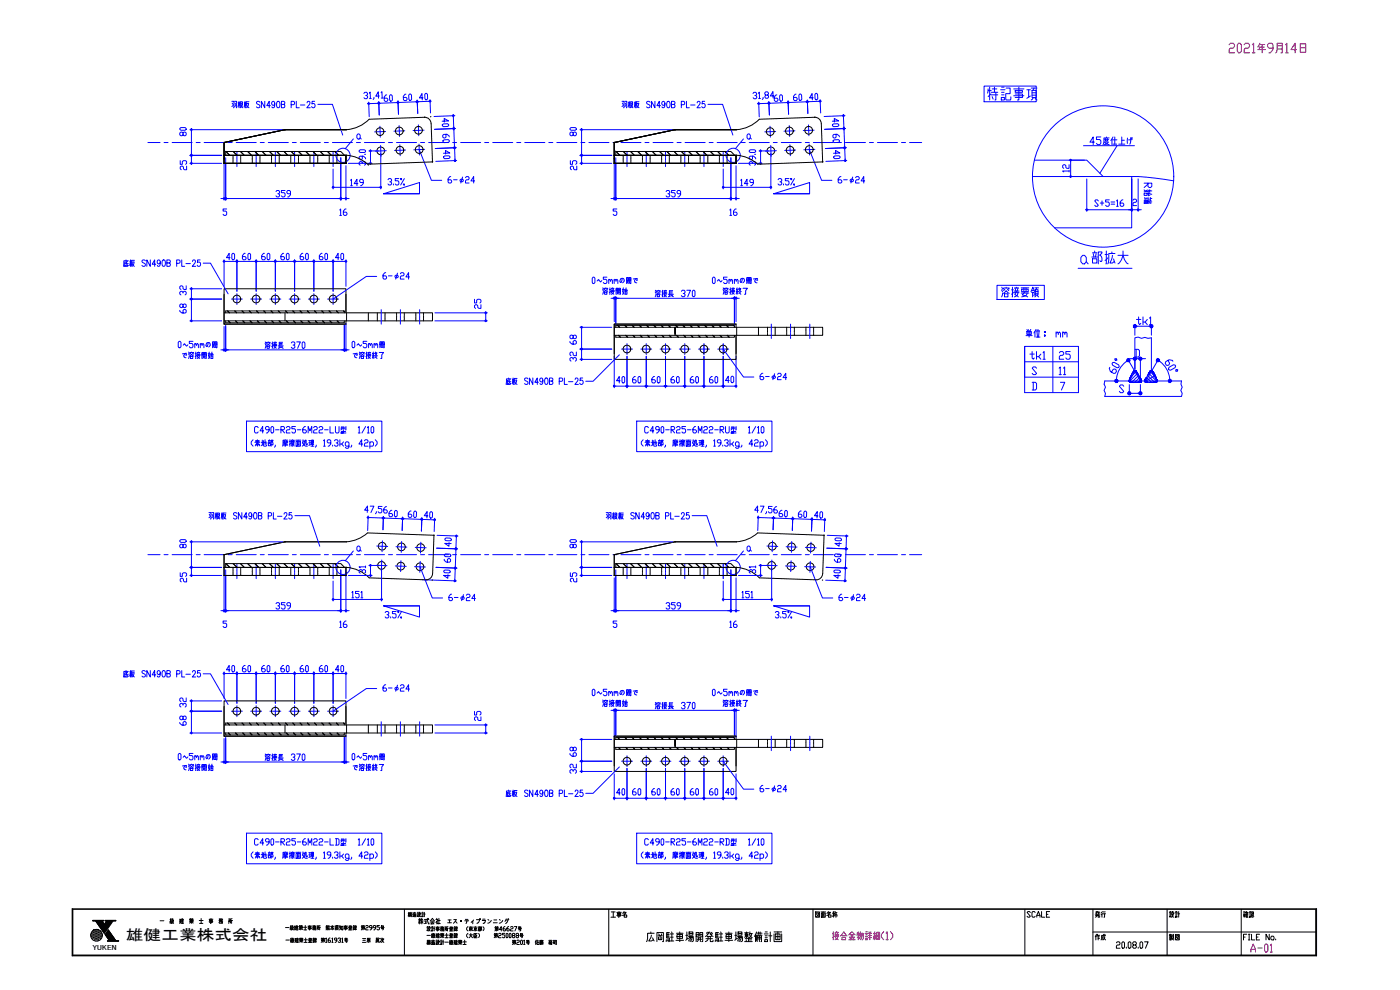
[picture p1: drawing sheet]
<svg xmlns="http://www.w3.org/2000/svg" width="420mm" height="297mm" viewBox="0 0 420 297" stroke-linecap="round" stroke-linejoin="round" font-family="sans-serif">
<defs><g id="words">
<g font-size="7.5" fill="#00f">
<text x="295.6" y="31.4">特記事項</text>
<text x="323.5" y="80.4">a部拡大</text>
</g>
<text font-size="6.2" fill="#f00" x="367.9" y="16.9">2021年9月14日</text>
<text font-size="6.2" fill="#00f" x="299.9" y="90.3">溶接要領</text>
<text font-size="6.2" x="193.3" y="283.6">広岡駐車場開発駐車場整備計画</text>
<g font-size="5.7" fill="#00f">
<text x="340.1" y="98.8">tk1</text>
<text x="308.3" y="109">tk1</text>
<text x="317.1" y="109">25</text>
</g>
<g font-size="5.7" fill="#f00">
<text x="249.1" y="283.3">接合金物詳細(1)</text>
<text x="374.6" y="286.8">A-01</text>
</g>
<g font-size="5.3" fill="#00f">
<text x="346.8" y="62.4" transform="rotate(-90 346.8 62.4)">R始端</text>
<text x="113.9" y="85">6-φ24</text>
<text x="306.9" y="102.3">単位： mm</text>
<text x="227.2" y="238.8">6-φ24</text>
</g>
<g font-size="4.9" fill="#00f">
<text x="133.7" y="56.1">6-φ24</text>
<text x="250.8" y="56.1">6-φ24</text>
<text x="321" y="113.6" transform="rotate(-90 321 113.6)">11</text>
<text x="227.2" y="115">6-φ24</text>
<text x="133.7" y="181.3">6-φ24</text>
<text x="250.8" y="181.3">6-φ24</text>
<text x="114.7" y="186.6">3.5%</text>
<text x="231.8" y="186.6">3.5%</text>
<text x="113.9" y="208.5">6-φ24</text>
</g>
<g font-size="4.9">
<text x="182.4" y="276.6">工事名</text>
<text x="243.8" y="276.6">図面名称</text>
<text x="307.3" y="276.6">SCALE</text>
<text x="327.7" y="276.6">発行</text>
<text x="350" y="276.6">設計</text>
<text x="372.2" y="276.6">確認</text>
<text x="327.7" y="283.3">作成</text>
<text x="350" y="283.3">製図</text>
</g>
<g font-size="4.4" fill="#00f">
<text x="106.2" y="166.5">a</text>
<text x="223.3" y="166.5">a</text>
</g>
<g font-size="4.4">
<text x="37.8" y="282">雄健工業株式会社</text>
<text x="121.7" y="276.2">構造設計</text>
<text x="127.4" y="284.7">構造設計一級建築士 第201号 佐藤 裕司</text>
</g>
<text font-size="4" x="127.4" y="280.5">設計事務所登録 (東京都） 第46627号</text>
<text font-size="1.9" x="27.7" y="285">YUKEN</text>
</g></defs>
<!-- layer: waku$0$ZATU -->
<g fill="none" stroke="#000" stroke-width=".3">
<path d="M21.7 272.6v14.2h373.4v-14.2M21.8 272.7h373.2v14h-373.2zM21.9 272.8h373v13.8h-373zM27.9 276.1v.2M27.9 276.1h3.1l-.4 .2 .7 1 .7-1h-.4M31.5 276.1v.2M31.6 276.1l3.2 .1-.8 .1-2.7 3.8-2.6-3.8h-.8M32.5 279l2.3 3.2 .8 .2h-3.3l.5-.2-1.3-1.8zM121.4 272.8v13.8M182.7 272.8v13.8M244 272.8v13.8M307.6 272.8v13.8"/>
<path d="M328 272.8v13.8M328 279.6h66.9M350.3 272.8v13.8M372.5 272.8v13.8"/>
<circle cx="29" cy="280.6" r="1.77"/>
</g>
<g fill="none" stroke="#000" stroke-width=".3">
<path d="M27.7 279.9h.1M27.9 279.5h.1M28 279.2h.1M28 279.9h.1M28.1 276.1l-.1 .2M28.2 279.5h.1M28.2 276.1l-.1 .2M28.4 276.1l-.1 .2M28.4 279.2h.1M28.4 279.9h.1M28.6 276.1l-.2 .2M28.6 279.5h.1"/>
<path d="M28.7 276.1l-.1 .2M28.8 279.2h.1M28.8 279.9h.1M28.9 276.1l-.2 .3M29 279.5h.1M29.1 276.1l-.3 .4M29.2 279.2h.1M29.2 279.9h.1M29.2 276.1l-.3 .5M29.4 279.5h.1M29.4 276.1l-.4 .6M29.5 279.2h.1"/>
<path d="M29.5 279.9h.1M29.6 276.1l-.5 .8M29.7 279.5h.1M29.7 276.1l-.6 .9M29.9 276.1l-.7 1M29.9 279.9h.1M30.1 276.1l-.8 1.1M30.1 279.5h.1M30.2 276.1l-.8 1.2M30.3 279.9h.1M30.4 276.1l-.9 1.4M30.6 276.1l-1 1.5"/>
<path d="M30.7 276.4l-1 1.4M30.7 276.1l-1 1.6M30.8 276.5l-1 1.4M30.9 276.7l-1 1.4M30.9 276.1l-.1 .2M30.9 276.8l-.9 1.4M31 276.9l-.9 1.4M31.1 276.1l-.2 .2M31.1 277l-1 1.4M31.2 277.1l-1 1.4M31.3 277.3l-1 1.3M31.7 276.1l-.1 .2"/>
<path d="M31.9 276.1l-.1 .2M32.1 276.1l-.2 .2M32.2 276.1l-1.8 2.7M32.4 276.1l-1.9 2.8M32.6 276.1l-2 2.9M32.6 279.1l-1 1.4M32.7 279.2l-1 1.4M32.7 276.1l-2.1 3M32.7 279.3l-.9 1.4M32.8 279.5l-.9 1.3M32.9 276.1l-2.2 3.1M32.9 279.6l-1 1.4"/>
<path d="M33 279.7l-1 1.4M33.1 276.1l-2.3 3.3M33.1 279.8l-1 1.4M33.2 279.9l-1 1.4M33.2 276.1l-2.3 3.4M33.4 276.1l-2.4 3.5M33.5 276.1l-2.4 3.6M33.7 276.1l-2.6 3.7M33.9 276.1l-2.7 3.9M34.1 276.1l-.1 .2M34.2 276.1l-.1 .2M34.4 276.1l-.1 .2"/>
<path d="M34.5 276.1l-.1 .2M34.7 276.1l-.1 .2M27.3 280.7h.1M27.5 280.3h.1M27.5 281h.1M27.7 280.7h.1M27.7 281.4h.1M27.9 280.3h.1M27.9 281h.1M27.9 281.8h.1M28 280.7h.1M28 281.4h.1"/>
<path d="M28.2 280.3h.1M28.2 281h.1M28.2 281.8h.1M28.4 280.7h.1M28.4 281.4h.1M28.4 282.2h.1M28.6 280.3h.1M28.6 281h.1M28.6 281.8h.1M28.8 280.7h.1M28.8 281.4h.1M28.8 282.2h.1"/>
<path d="M29 280.3h.1M29 281h.1M29 281.8h.1M29.2 280.7h.1M29.2 281.4h.1M29.2 282.2h.1M29.4 280.3h.1M29.4 281h.1M29.4 281.8h.1M29.5 280.7h.1M29.5 281.4h.1M29.5 282.2h.1"/>
<path d="M29.7 280.3h.1M29.7 281h.1M29.7 281.8h.1M29.9 280.7h.1M29.9 281.4h.1M30.1 280.3h.1M30.1 281h.1M30.1 281.8h.1M30.3 280.7h.1M30.3 281.4h.1M30.5 280.3h.1M30.5 281h.1"/>
<path d="M30.7 280.7h.1M32.4 282.2l-.1 .2M32.5 282.2l-.1 .2M32.7 282.2l-.1 .2M33.2 280.1l-.9 1.3M33.3 280.2l-.9 1.4M33.4 280.3l-1 1.4M33.5 280.4l-1 1.4M33.6 280.5l-1 1.4M33.7 280.7l-1 1.3M33.7 280.8l-.9 1.4M33.8 280.9l-1 1.5"/>
<path d="M33.9 281l-1 1.4M34 281.1l-.9 1.3M34.1 281.2l-.8 1.2M34.2 281.4l-.8 1M34.2 281.5l-.6 .9M34.3 281.6l-.5 .8M34.4 281.7l-.5 .7M34.5 281.8l-.4 .6M34.6 281.9l-.4 .5M34.6 282.1l-.2 .3M34.7 282.2l-.1 .2M34.9 282.2l-.1 .2"/>
<path d="M35 282.2l-.1 .2M35.2 282.2l-.1 .2M35.4 282.2l-.2 .2M35.5 282.2l-.1 .2"/>
</g>
<!-- layer: waku$0$MOJI -->
<g fill="none" stroke="#000" stroke-width=".3">
<path d="M48 276.3h1.2M51 276.5h.2v.6M51.1 276.7l-.1 .3M51.1 276l.1 .2M51.2 275.6l-.1 .3M51.3 275.9l-.2 .6M51.4 276.3v.2M51.4 276.7l.1 .3M51.4 276.4l-.2 .1M51.6 275.7h.3l-.1 .4h.3l-.5 1M51.6 275.9l.5 1.2M51.6 275.7l-.1 1.4"/>
<path d="M53.9 276.4a.86 .86 0 0 0 1.2 .7M53.9 275.8h.3l-.2 .4h.2l-.3 .9M54.3 276.7h.8M54.3 276h.8M54.4 275.8h.5v.4h-.5M54.4 276.4h.5M54.7 275.6v1.4M56.9 277l.5-.4 .6 .4M56.9 276.1h.4M56.9 276.5h1M57 275.8h.4M57.1 275.6l-.2 .3"/>
<path d="M57.2 276.1v.2M57.2 275.8l.1 .2M57.3 276.3l-.4 .1M57.4 276.4v.7M57.6 275.8h.4M57.6 276.1l.2 .2M57.7 275.6l-.3 .3M57.8 275.8v.2M57.8 276v.4l.2-.1M57.8 276h-.3l-.2 .4M59.8 276.2h1.2M59.9 277.1h1"/>
<path d="M60.4 275.6v1.5M62.8 276.6h1.1M62.8 275.8h1.1M62.9 276h.8v.2h-.8zM62.9 276.4h.8v.4h-.8M63.3 275.6v1.5h-.1M65.7 276.1h.5l-.1 .3M65.8 275.7h.3l-.2 1.4M65.9 275.9l.1 .2M66 276.2l-.3 .7M66.2 276.5h.6l-.3 .6M66.3 275.9l.5 .5"/>
<path d="M66.3 275.8h.5M66.4 275.6l-.2 .4M66.5 276.4l-.3 .7M66.7 275.8l-.5 .6M68.6 275.7h.5M68.7 276.4h.4v-.4h-.4l-.1 1.1M69.2 276.2h.6M69.5 276.2v.9M69.6 275.6l-.4 .2-.1 1.2M85.7 278.3h1M87.1 278.5h.2v.5M87.1 278.7l-.1 .2"/>
<path d="M87.2 278l.1 .2M87.3 277.7l-.2 .2M87.4 277.9l-.3 .6M87.4 278.3l.1 .2M87.4 278.7l.1 .2M87.4 278.4l-.1 .1M87.6 277.8h.3l-.1 .4h.3l-.5 .8M87.7 277.9l.4 1.1M87.7 277.8l-.2 1.2M88.4 278.4a.75 .75 0 0 0 1 .6M88.4 277.9h.2l-.2 .3h.3l-.3 .8M88.8 278.7h.6"/>
<path d="M88.8 278h.6M88.9 277.8h.4v.5h-.4M88.9 278.4h.4M89.1 277.7v1.2M89.7 278.9l.6-.3 .5 .3M89.8 278.1h.4M89.8 278.5h.9M89.9 277.8h.4M90 277.7l-.3 .3M90 278.1v.2M90 277.8l.1 .2M90.3 278.4v.6"/>
<path d="M90.4 277.8h.4M90.4 278.1l.2 .2M90.5 277.7l-.2 .3M90.6 277.8v.2M90.6 278v.4l.2-.1M90.6 278h-.3l-.1 .4h-.4M91.1 278.2h1M91.2 279h.9M91.6 277.7v1.3M92.4 277.9h1.1M92.4 278.6h1.1M92.6 278h.7v.2h-.7z"/>
<path d="M92.6 278.4h.7v.4h-.7M93 277.7l-.2 1.3M93.8 278.2h.4v.2M93.9 277.8h.3l-.2 1.2M94 277.9v.2M94 278.3l-.2 .5M94.2 278.6h.6l-.2 .4M94.4 277.7l-.2 .4M94.5 278.4l-.3 .6M94.7 277.9l-.5 .5M94.8 277.9h-.4l.4 .5M95.1 277.8h.5"/>
<path d="M95.2 278.4h.3v-.4h-.3l-.1 1M95.7 278.2h.5M95.9 278.2v.8M96.1 277.7l-.4 .2-.1 1M97.9 278.8v-.7h.4l-.1 .7M97.9 278.3h.4M97.9 278.5h.4M98 278.8l-.2 .2M98.1 277.7l-.3 .2h.5M98.1 278.8l.2 .2M98.2 277.8l.2 .1M98.4 278.8l.2 .2"/>
<path d="M98.5 278.3v.5l.4-.2M98.5 277.7v.4l.4-.1M98.7 278.8l.2 .2M98.8 278.4l-.4 .3M98.8 277.7l-.4 .3M99.2 278.8l.5-.9 .5 .9M99.2 277.9h1M99.4 278.8h.6M99.7 277.7v1.3M100.6 277.8v.9h1M100.8 277.7h.6v.8h-.6zM100.8 277.9h.6"/>
<path d="M100.8 278.2h.6M100.8 278.8l-.2 .2M101 278.7v.3M101.3 278.8l.2 .2M101.9 278.4h.6M102 277.9l-.1 .3M102 277.7v.2h.5M102.2 277.9v.6M102.5 278.9l-.3-.4-.3 .5M102.6 277.9h.3v1.1h-.3zM103.2 277.9h1.1M103.2 278.6h1.1"/>
<path d="M103.4 278h.7v.2h-.7zM103.4 278.4h.7v.4h-.7M103.8 277.7l-.2 1.3M104.6 279h1M104.7 277.9l.2 .2M104.8 277.8h.3l-.5 .5M104.8 278.4h.6v.3h-.6zM104.9 278.2h.4M104.9 278.7l.1 .3M105.2 277.8l.4 .5M105.3 278.7v.3M105.5 277.8l-.2 .2"/>
<path d="M105.6 277.9l-.2 .2M105.9 277.9l.3-.2 .2 .2M105.9 278.4h.5M106 278.6l.1 .3M106 278.1h1M106.2 278.1v.8M106.3 278.6l-.1 .2M106.4 278.8l-.5 .2M106.5 277.8h.4v.3M106.5 277.9h.4M106.5 278.3l.1 .2M106.6 278.7l-.2 .2"/>
<path d="M106.7 278.1l-.1 .9M106.8 278.7l.2 .2M106.9 278.3l-.1 .2M108.6 278.1h.7v.2l-.8 .2h.9l-.2 .3M108.6 277.8h.3M108.6 277.7l-.2 .3M108.7 277.8l.1 .2M108.9 278.5l-.5 .5M108.9 278.1v.9M109.1 277.8h.4M109.2 277.7l-.3 .3M109.2 277.8l.1 .2"/>
<path d="M109.7 277.9l.2-.2 .6 .2-.2 .4-.6 .3v.4h.8M111.6 278.3h-.5l-.2-.2 .2-.4 .5 .2v.7l-.5 .4M112.8 278.3h-.6l-.2-.2 .2-.4 .6 .2v.7l-.6 .4M113.9 277.7h-.8v.4h.6l.2 .2-.2 .7-.6-.2M114.3 278.3h1M114.5 278.7l.6-.1-.3 .4M114.5 277.8h.6v.3h-.6zM114.7 278.3l-.1 .3M85.8 282.1h1M87.2 282.2h.2v.6M87.2 282.4v.3M87.3 281.8l.1 .2"/>
<path d="M87.4 281.4l-.2 .3M87.5 281.7l-.3 .5M87.5 282.1l.1 .1M87.5 282.4l.1 .3M87.5 282.1l-.1 .1M87.7 281.5h.3l-.1 .4h.3l-.5 .9M87.8 281.7l.4 1.1M87.8 281.5l-.2 1.3M88.5 282.1a.78 .78 0 0 0 1.1 .7M88.5 281.6h.2l-.1 .4h.2l-.3 .8M88.9 282.4h.7M88.9 281.8h.7"/>
<path d="M89 281.6h.5v.4h-.5M89 282.2h.5M89.2 281.4v1.3M89.9 282.7l.5-.4 .5 .4M89.9 281.9h.4M89.9 282.3h.9M90 281.6h.4M90.1 281.4l-.2 .3M90.1 281.9v.2M90.1 281.6l.1 .2M90.4 282.1v.7M90.5 281.6h.4"/>
<path d="M90.5 281.9l.2 .2M90.6 281.4l-.2 .3M90.7 281.6l.1 .2M90.8 281.8v.3h.1M90.8 281.8l-.9 .3M91.2 282h1M91.3 282.8h.9M91.7 281.4v1.4M92.6 282.8h1M92.7 281.6l.2 .2M92.8 281.5h.3l-.5 .6M92.8 282.1h.6v.3h-.6z"/>
<path d="M92.9 282h.4M92.9 282.4v.4M93.2 281.5l.4 .6M93.3 282.4l-.1 .4M93.5 281.5l-.3 .3M93.5 281.7l-.1 .1M93.9 281.7l.2-.3 .3 .3M93.9 282.1h.5M94 282.3l.1 .4M94 281.9h1M94.1 281.9v.8M94.3 282.3l-.1 .3"/>
<path d="M94.4 282.6l-.5 .2M94.4 281.5h.5v.4M94.4 282.1l.1 .1M94.4 281.7h.5M94.5 282.4l-.1 .2M94.7 281.9l-.1 .9M94.8 282.4l.2 .2M94.9 282.1l-.1 .1M96.5 281.9h.8v.2h-.8v.1h.8l-.2 .4M96.5 281.6h.4M96.6 281.4l-.2 .3M96.7 281.6l.1 .2"/>
<path d="M96.9 282.2l-.5 .6M96.9 281.9v.9M97 281.6h.4M97.1 281.4l-.2 .3M97.2 281.6l.1 .2M97.7 281.7l.2-.3v1.4M97.7 282.8h.4M99 281.4l-.5 .5v.6l.5 .3 .2-.5-.2-.2h-.5M99.6 281.7l.2-.3v1.4M99.6 282.8h.4M101.1 282.1h-.6l-.1-.2 .1-.5 .6 .3v.6l-.6 .5M101.5 281.7l.2-.3 .5 .3-.3 .4"/>
<path d="M102 282.1l.2 .2-.2 .5-.5-.3M102.6 281.7l.2-.3v1.4M102.6 282.8h.4M103.4 282.1h1M103.6 282.4l.6-.1-.3 .5M103.6 281.5h.6v.4h-.6zM103.8 282.1l-.1 .2M108.8 282.8h1M108.8 281.6h.9M108.9 282.1h.7M110.5 281.8h.5v.5h-.5zM110.5 282h.5"/>
<path d="M110.5 282.5l-.2 .1M110.7 281.6l-.1 .2M110.7 282.3l-.1 .5M111 282.5l.1 .1M111.1 281.5h-.8l-.2 1.2M112.9 282v.6h1M112.9 281.4l.1 .3 .9-.2M113.1 281.9h.5v.5h-.5zM113.1 282.1h.5M113.1 282.2h.5M113.1 282.6l-.3 .2M113.5 282.6l.4 .2"/>
<path d="M113.6 281.4l-.7 .1M114.2 281.5l.2 .3M114.4 282.8l.4-.7 .4 .7M114.4 282.1l-.2 .5M114.6 281.7h.6l-.2 .3M114.7 281.4l-.3 .7M114.8 281.7v.4M335 282.9l.3-.3h.6l.2 .3-.2 .6h-.6l-.3 .4v.6h1.1M337 282.6l.5 .3v1.3l-.3 .3-.5-.3v-1.3zM338 284.2v.3M338.9 282.6l.5 .3v1.3l-.3 .3-.5-.3v-1.3zM340.2 283.5l-.3-.6 .3-.3h.6l.2 .6-1.1 .7 .3 .6h.6l.2-.3-.2-.7"/>
<path d="M341.6 284.2v.3M342.4 282.6l.5 .3v1.3l-.2 .3-.6-.3v-1.3zM343.5 282.6h1.1l-.8 1.9"/>
</g>
<path d="M129.1 276.3l.7-.8 .6 .8M130.8 275.9h.5l-.5 .9M131.1 275.5v.4M131.7 275.5v1.6h-.4h.8M139.7 275.9h.7M143.9 275.7l.2 .2zM144.8 275.8h.8M146.4 275.9l.3 .2M149.9 275.9l.2 .2M151.9 275.7l-.3 .8M152.4 275.7l.2 .2M152.6 275.6l.1 .3" fill="none" stroke="#000" stroke-width=".3"/>
<!-- layer: ri -->
<g fill="#000" stroke="#000" stroke-width=".3">
<circle cx="85.5" cy="38.9" r=".06"/>
<circle cx="127.5" cy="35.2" r=".06"/>
<circle cx="129.2" cy="35" r=".06"/>
<circle cx="202.6" cy="38.9" r=".06"/>
<circle cx="244.6" cy="35.2" r=".06"/>
<circle cx="67.2" cy="49" r=".06"/>
<circle cx="67.2" cy="46.6" r=".06"/>
<circle cx="67.2" cy="42.8" r=".06"/>
<circle cx="67.3" cy="47.5" r=".06"/>
<circle cx="67.4" cy="45.1" r=".06"/>
<circle cx="103.8" cy="46.6" r=".06"/>
<circle cx="103.8" cy="49" r=".06"/>
<circle cx="110.6" cy="49.5" r=".06"/>
<circle cx="129.8" cy="48.6" r=".06"/>
<circle cx="129.8" cy="48.5" r=".06"/>
<circle cx="184.3" cy="42.8" r=".06"/>
<circle cx="184.3" cy="46.6" r=".06"/>
<circle cx="184.3" cy="49" r=".06"/>
<circle cx="184.4" cy="47.5" r=".06"/>
<circle cx="184.5" cy="45.1" r=".06"/>
<circle cx="220.9" cy="46.6" r=".06"/>
<circle cx="220.9" cy="49" r=".06"/>
<circle cx="246.9" cy="48.5" r=".06"/>
<circle cx="246.9" cy="48.6" r=".06"/>
<circle cx="67.2" cy="170.2" r=".06"/>
<circle cx="67.2" cy="172.7" r=".06"/>
<circle cx="67.2" cy="166.4" r=".06"/>
<circle cx="85.5" cy="162.6" r=".06"/>
<circle cx="103.8" cy="172.7" r=".06"/>
<circle cx="103.8" cy="170.2" r=".06"/>
<circle cx="129.8" cy="174.1" r=".06"/>
<circle cx="130.2" cy="160.6" r=".06"/>
<circle cx="184.3" cy="170.2" r=".06"/>
<circle cx="184.3" cy="166.4" r=".06"/>
<circle cx="184.3" cy="172.7" r=".06"/>
<circle cx="202.6" cy="162.6" r=".06"/>
<circle cx="220.9" cy="172.7" r=".06"/>
<circle cx="220.9" cy="170.2" r=".06"/>
<circle cx="246.8" cy="174.1" r=".06"/>
<circle cx="247.3" cy="160.6" r=".06"/>
</g>
<g fill="none" stroke="#000" stroke-width=".3">
<path d="M127.4 35.2a1.92 1.92 0 0 1 2 1.8M127.5 35.2l-16.7 .6a10.6 10.6 0 0 1-6.8 3.1h-18.5l-18.3 3.9M129.4 37l.4 11.6-19.5 .7M244.5 35.2a1.92 1.92 0 0 1 2 1.8l.4 11.6-19.5 .7M244.6 35.2l-16.7 .6a10.6 10.6 0 0 1-6.8 3.1h-18.5l-18.3 3.9M67.2 42.8v6.2h36.6M67.2 46.6h36.8M67.2 42.8v6.2M67.2 49h36.6M67.7 46.6v-1.1h34.6l1.1 1.1M67.8 45.5l1.1 1.1M69.9 46.6v.5"/>
<path d="M69.9 47.3v.1M69.9 47.5v.6M69.9 48.2v.2M69.9 48.5v.5M70 45.5l1.1 1.1M72.2 46.6v.5M72.2 47.3v.1M72.2 47.5v.6M72.2 48.2v.2M72.2 48.5v.5M73.3 46.6l-1.1-1.1 1.1 1.1M74.3 45.5l1.2 1.1"/>
<path d="M75.7 46.6v.5M75.7 47.3v.1M75.7 47.5v.6M75.7 48.2v.2M75.7 48.5v.5M76.5 45.5l1.2 1.1M78 46.6v.5M78 47.3v.1M78 47.5v.6M78 48.2v.2M78 48.5v.5M78.7 45.5l1.1 1.1"/>
<path d="M80.9 45.5l1.1 1.1M81.5 46.6v.5M81.5 47.3v.1M81.5 47.5v.6M81.5 48.2v.2M81.5 48.5v.5M83.8 46.6v.5M83.8 47.3v.1M83.8 47.5v.6M83.8 48.2v.2M83.8 48.5v.5M84.2 46.6l-1.2-1.1 1.2 1.1"/>
<path d="M86.4 46.6l-1.2-1.1 1.2 1.1M87.3 46.6v.5M87.3 47.3v.1M87.3 47.5v.6M87.3 48.2v.2M87.3 48.5v.5M88.5 46.6l-1.1-1.1 1.2 1.1M89.6 45.5l1.1 1.1M89.6 46.6v.5M89.6 47.3v.1M89.6 47.5v.6M89.6 48.2v.2"/>
<path d="M89.6 48.5v.5M91.7 45.5l1.2 1.1M93 46.6v.5M93 47.3v.1M93 47.5v.6M93 48.2v.2M93 48.5v.5M95.1 46.6l-1.2-1.1 1.2 1.1M95.4 46.6v.5M95.4 47.3v.1M95.4 47.5v.6M95.4 48.2v.2"/>
<path d="M95.4 48.5v.5M97.3 46.6l-1.2-1.1 1.2 1.1M98.8 46.6v.5M98.8 47.3v.1M98.8 47.5v.6M98.8 48.2v.2M98.8 48.5v.5M99.4 46.6l-1.1-1.1 1.2 1.1M101.1 46.6v.5M101.1 47.3v.1M101.1 47.5v.6M101.1 48.2v.2"/>
<path d="M101.1 48.5v.5M101.6 46.6l-1.1-1.1 1.1 1.1M103.8 46.6v2.4M104 46.6a10.6 10.6 0 0 1 6.3 2.6M104 46.6h-36.8v2.4M184.3 42.8v6.2h36.6M184.3 46.6h36.8M184.3 49h36.6M184.3 42.8v6.2M184.8 46.6v-1.1h34.6l1.1 1.1M184.9 45.5l1.1 1.1-1.1-1.1M187 46.6v.5"/>
<path d="M187 47.3v.1M187 47.5v.6M187 48.2v.2M187 48.5v.5M187 45.5l1.2 1.1-1.1-1.1M189.2 45.5l1.2 1.1M189.3 46.6v.5M189.3 47.3v.1M189.3 47.5v.6M189.3 48.2v.2M189.3 48.5v.5M192.6 46.6l-1.2-1.1 1.2 1.1"/>
<path d="M192.8 46.6v.5M192.8 47.3v.1M192.8 47.5v.6M192.8 48.2v.2M192.8 48.5v.5M193.6 45.5l1.1 1.1M193.6 45.5l1.2 1.1M195.1 46.6v.5M195.1 47.3v.1M195.1 47.5v.6M195.1 48.2v.2M195.1 48.5v.5"/>
<path d="M195.8 45.5l1.1 1.1-1.1-1.1M197.9 45.5l1.2 1.1M198.6 46.6v.5M198.6 47.3v.1M198.6 47.5v.6M198.6 48.2v.2M198.6 48.5v.5M200.1 45.5l1.2 1.1-1.1-1.1M200.9 46.6v.5M200.9 47.3v.1M200.9 47.5v.6M200.9 48.2v.2"/>
<path d="M200.9 48.5v.5M202.3 45.5l1.2 1.1-1.2-1.1M204.3 46.6v.5M204.3 47.3v.1M204.3 47.5v.6M204.3 48.2v.2M204.3 48.5v.5M204.5 45.5l1.1 1.1-1.1-1.1M206.7 46.6v.5M206.7 47.3v.1M206.7 47.5v.6M206.7 48.2v.2"/>
<path d="M206.7 48.5v.5M206.7 45.5l1.1 1.1M208.8 45.5l1.2 1.1-1.1-1.1M210.1 46.6v.5M210.1 47.3v.1M210.1 47.5v.6M210.1 48.2v.2M210.1 48.5v.5M211 45.5l1.2 1.1-1.2-1.1M212.4 46.6v.5M212.4 47.3v.1M212.4 47.5v.6"/>
<path d="M212.4 48.2v.2M212.4 48.5v.5M213.2 45.5l1.1 1.1-1.1-1.1M215.3 45.5l1.2 1.1-1.1-1.1M215.9 46.6v.5M215.9 47.3v.1M215.9 47.5v.6M215.9 48.2v.2M215.9 48.5v.5M217.5 45.5l1.2 1.1-1.1-1.1M218.2 46.6v.5M218.2 47.3v.1"/>
<path d="M218.2 47.5v.6M218.2 48.2v.2M218.2 48.5v.5M220.9 46.6v2.4M221.1 46.6a10.6 10.6 0 0 1 6.3 2.6M221.1 46.6h-36.8v2.4M67.2 93.9h62.6v2.4h-62.6M67.2 88.3v8.9h36.6M67.7 93.9v-.6h35.6v.6M67.7 96.3v.5h35.6v-.5M68.3 93.3l.6 .6M68.5 96.3l.6 .5"/>
<path d="M70.4 93.3l.6 .6M70.7 96.3l.6 .5M72.6 93.3l.6 .6-.5-.6M72.9 96.3l.6 .5M74.8 93.3l.6 .6M75 96.3l.6 .5M77 93.3l.6 .6M77.2 96.3l.6 .5M79.2 93.3l.5 .6M79.4 96.3l.6 .5M81.3 93.3l.6 .6M81.6 96.3l.6 .5"/>
<path d="M83.5 93.3l.6 .6M83.7 96.3l.6 .5-.5-.5M85.5 93.9v2.4M85.7 93.3l.6 .6-.6-.6M85.9 96.3l.6 .5-.5-.5M87.9 93.3l.6 .6-.6-.6M88.1 96.3l.6 .5-.6-.5M90 93.3l.7 .6M90.3 96.3l.5 .5-.5-.5M92.2 93.3l.6 .6M92.5 96.3l.5 .5-.5-.5M94.4 93.3l.6 .6-.6-.6"/>
<path d="M94.6 96.3l.6 .5M96.6 93.3l.6 .6-.6-.6M96.8 96.3l.6 .5M98.8 93.3l.6 .6M99 96.3l.6 .5-.6-.5M100.9 93.3l.6 .6M101.2 96.3l.5 .5-.5-.5M103.1 93.3l.2 .2M103.8 93.6v-7h-36.6v10.6h36.6M103.8 88.3v5.6M103.8 96.3v.9M104 93.9v2.4"/>
<path d="M110.6 93.9v2.4M113.2 93.9v.5M113.2 94.5v.1M113.2 94.8v.6M113.2 95.5v.1M113.2 95.7v.6M115.5 93.9v.5M115.5 94.5v.1M115.5 94.8v.6M115.5 95.5v.1M115.5 95.7v.6M119 93.9v.5"/>
<path d="M119 94.5v.1M119 94.8v.6M119 95.5v.1M119 95.7v.6M121.3 93.9v.5M121.3 94.5v.1M121.3 94.8v.6M121.3 95.5v.1M121.3 95.7v.6M124.8 93.9v.5M124.8 94.5v.1M124.8 94.8v.6"/>
<path d="M124.8 95.5v.1M124.8 95.7v.6M127.1 93.9v.5M127.1 94.5v.1M127.1 94.8v.6M127.1 95.5v.1M127.1 95.7v.6M184.3 98.2h62.6v2.4h-62.6M184.8 98.2v-.6h35.6v.6M185.4 97.6l.5 .6M185.4 97.6l.6 .6M188.1 98.2l-.6-.6 .7 .6"/>
<path d="M189.7 97.6l.6 .6M191.9 97.6l.6 .6M194.1 97.6l.5 .6M194.1 97.6l.6 .6M196.2 97.6l.6 .6M196.3 97.6l.6 .6M198.4 97.6l.6 .6M201.2 98.2l-.6-.6 .6 .6M202.6 98.2v2.4M203.3 98.2l-.5-.6 .6 .6M205.5 98.2l-.5-.6 .6 .6M207.1 97.6l.6 .6"/>
<path d="M209.3 97.6l.6 .6M211.5 97.6l.6 .6M213.7 97.6l.5 .6M215.8 97.6l.7 .6M218.6 98.2l-.6-.6 .6 .6M220.2 97.6l.2 .2M220.9 97.2h-36.6v9M220.9 97.2h-36.6v10.6h36.6v-6.9M220.9 97.2v1M221.1 98.2v2.4M227.6 98.2v2.4M230.3 98.2v.5"/>
<path d="M230.3 98.9v.1M230.3 99.1v.6M230.3 99.8v.1M232.6 98.2v.5M232.6 98.9v.1M232.6 99.1v.6M232.6 99.8v.1M236.1 98.2v.5M236.1 98.9v.1M236.1 99.1v.6M236.1 99.8v.1M238.4 98.2v.5"/>
<path d="M238.4 98.9v.1M238.4 99.1v.6M238.4 99.8v.1M241.9 98.2v.5M241.9 98.9v.1M241.9 99.1v.6M241.9 99.8v.1M244.2 98.2v.5M244.2 98.9v.1M244.2 99.1v.6M244.2 99.8v.1M184.8 100.6v.6h35.6v-.6"/>
<path d="M186.2 101.2l-.6-.6 .6 .6M187.8 100.6l.6 .6M189.9 100.6l.6 .6M192.1 100.6l.6 .6M192.2 100.6l.5 .6M194.9 101.2l-.6-.6 .6 .6M197 101.2l-.5-.6 .6 .6M199.2 101.2l-.6-.6 .7 .6M201.4 101.2l-.6-.6 .6 .6M202.6 100v-1.8v2.1M203 100.6l.6 .6M205.2 100.6l.6 .6"/>
<path d="M207.3 100.6l.6 .6M209.5 100.6l.6 .6M211.7 100.6l.6 .6M214.5 101.2l-.6-.6 .6 .6M216.6 101.2l-.5-.6 .6 .6M218.2 100.6l.6 .6M220.9 100.6v5.6M230.3 100.1v.5M232.6 100.1v.5M236.1 100.1v.5M238.4 100.1v.5M241.9 100.1v.5"/>
<path d="M244.2 100.1v.5M67.2 170.3l36.8-.1a10.6 10.6 0 0 1 6.8 3.2l17 .6a1.92 1.92 0 0 0 2-1.9l.4-11.5-19.9-.7a10.8 10.8 0 0 1-6.3 2.7h-18.5l-18.3 3.8v6.3h36.6v-2.4M67.7 170.3v-1.2h34.6l1.1 1.2M67.8 169.1l1.1 1.2M69.9 170.3v.5M69.9 170.9v.1M69.9 171.2v.6M69.9 171.9v.1M69.9 172.1v.6M70 169.1l1.1 1.2M72.2 170.3v.5M72.2 170.9v.1"/>
<path d="M72.2 171.2v.6M72.2 171.9v.1M72.2 172.1v.6M73.3 170.3l-1.1-1.2 1.1 1.2M74.3 169.1l1.2 1.2M75.7 170.3v.5M75.7 170.9v.1M75.7 171.2v.6M75.7 171.9v.1M75.7 172.1v.6M76.5 169.1l1.2 1.2M78 170.3v.5"/>
<path d="M78 170.9v.1M78 171.2v.6M78 171.9v.1M78 172.1v.6M78.7 169.1l1.1 1.2M80.9 169.1l1.1 1.2M81.5 170.3v.5M81.5 170.9v.1M81.5 171.2v.6M81.5 171.9v.1M81.5 172.1v.6M83.8 170.3v.5"/>
<path d="M83.8 170.9v.1M83.8 171.2v.6M83.8 171.9v.1M83.8 172.1v.6M84.2 170.3l-1.2-1.2 1.2 1.2M86.4 170.3l-1.2-1.2 1.2 1.2M87.3 170.3v.5M87.3 170.9v.1M87.3 171.2v.6M87.3 171.9v.1M87.3 172.1v.6M88.5 170.3l-1.1-1.2 1.2 1.2"/>
<path d="M89.6 169.1l1.1 1.2M89.6 170.3v.5M89.6 170.9v.1M89.6 171.2v.6M89.6 171.9v.1M89.6 172.1v.6M91.7 169.1l1.2 1.2M93 170.3v.5M93 170.9v.1M93 171.2v.6M93 171.9v.1M93 172.1v.6"/>
<path d="M95.1 170.3l-1.2-1.2 1.2 1.2M95.4 170.3v.5M95.4 170.9v.1M95.4 171.2v.6M95.4 171.9v.1M95.4 172.1v.6M97.3 170.3l-1.2-1.2 1.2 1.2M98.8 170.3v.5M98.8 170.9v.1M98.8 171.2v.6M98.8 171.9v.1M98.8 172.1v.6"/>
<path d="M99.4 170.3l-1.1-1.2 1.2 1.2M101.1 170.3v.5M101.1 170.9v.1M101.1 171.2v.6M101.1 171.9v.1M101.1 172.1v.6M101.6 170.3l-1.1-1.2 1.1 1.2M184.3 170.3h36.8M184.8 170.3v-1.2h34.6l1.1 1.2M184.9 169.1l1.1 1.2-1.1-1.2M187 170.3v2.4M187 169.1l1.2 1.2-1.1-1.2"/>
<path d="M189.2 169.1l1.2 1.2M189.3 170.3v2.4M192.6 170.3l-1.2-1.2 1.2 1.2M192.8 170.3v.5M192.8 170.9v.1M192.8 171.2v.6M192.8 171.9v.1M192.8 172.1v.6M193.6 169.1l1.1 1.2M193.6 169.1l1.2 1.2M195.1 170.3v.5M195.1 170.9v.1"/>
<path d="M195.1 171.2v.6M195.1 171.9v.1M195.1 172.1v.6M195.8 169.1l1.1 1.2-1.1-1.2M197.9 169.1l1.2 1.2-1.1-1.2M198.6 170.3v.5M198.6 170.9v.1M198.6 171.2v.6M198.6 171.9v.1M198.6 172.1v.6M200.1 169.1l1.2 1.2-1.1-1.2M200.9 170.3v.5"/>
<path d="M200.9 170.9v.1M200.9 171.2v.6M200.9 171.9v.1M200.9 172.1v.6M202.3 169.1l1.2 1.2-1.2-1.2M204.3 170.3v.5M204.3 170.9v.1M204.3 171.2v.6M204.3 171.9v.1M204.3 172.1v.6M204.5 169.1l1.1 1.2-1.1-1.2M206.7 170.3v.5"/>
<path d="M206.7 170.9v.1M206.7 171.2v.6M206.7 171.9v.1M206.7 172.1v.6M206.7 169.1l1.1 1.2M208.8 169.1l1.2 1.2-1.1-1.2M210.1 170.3v.5M210.1 170.9v.1M210.1 171.2v.6M210.1 171.9v.1M210.1 172.1v.6M211 169.1l1.2 1.2-1.2-1.2"/>
<path d="M212.4 170.3v.5M212.4 170.9v.1M212.4 171.2v.6M212.4 171.9v.1M212.4 172.1v.6M213.2 169.1l1.1 1.2-1.1-1.2M215.3 169.1l1.2 1.2-1.1-1.2M215.9 170.3v.5M215.9 170.9v.1M215.9 171.2v.6M215.9 171.9v.1M215.9 172.1v.6"/>
<path d="M217.5 169.1l1.2 1.2-1.1-1.2M218.2 170.3v.5M218.2 170.9v.1M218.2 171.2v.6M218.2 171.9v.1M218.2 172.1v.6M220.9 170.3v2.4h-36.6M221.1 170.2a10.6 10.6 0 0 1 6.8 3.2l17 .6a1.92 1.92 0 0 0 2-1.9l.4-11.5-19.9-.7a10.6 10.6 0 0 1-6.3 2.7h-18.5l-18.3 3.8v6.3M221.1 170.3h-36.8v2.4M67.2 217.5h62.6v2.4h-62.6M67.2 211.9v9h36.6M67.7 217.5v-.6h35.6v.6"/>
<path d="M67.7 219.9v.6h35.6v-.6M68.3 216.9l.6 .6M68.5 219.9l.6 .6M70.4 216.9l.6 .6M70.7 219.9l.6 .6M72.6 216.9l.6 .6-.5-.6M72.9 219.9l.6 .6M74.8 216.9l.6 .6M75 219.9l.6 .6M77 216.9l.6 .6M77.2 219.9l.6 .6M79.2 216.9l.5 .6"/>
<path d="M79.4 219.9l.6 .6M81.3 216.9l.6 .6M81.6 219.9l.6 .6M83.5 216.9l.6 .6M83.7 219.9l.6 .6-.5-.6M85.5 217.5v2.4M85.7 216.9l.6 .6-.6-.6M85.9 219.9l.6 .6-.5-.6M87.9 216.9l.6 .6-.6-.6M88.1 219.9l.6 .6-.6-.6M90 216.9l.7 .6M90.3 219.9l.5 .6-.5-.6"/>
<path d="M92.2 216.9l.6 .6-.5-.6M92.5 219.9l.5 .6-.5-.6M94.4 216.9l.6 .6-.6-.6M94.6 219.9l.6 .6M96.6 216.9l.6 .6-.6-.6M96.8 219.9l.6 .6M98.8 216.9l.6 .6M99 219.9l.6 .6-.6-.6M100.9 216.9l.6 .6M101.2 219.9l.5 .6-.5-.6M103.1 216.9l.2 .3-.2-.3M103.8 217.2v-6.9h-36.6v10.6h36.6"/>
<path d="M103.8 211.9v5.6M103.8 219.9v1M104 217.5v2.4M110.6 217.5v2.4M113.2 217.5v.6M113.2 218.2v.1M113.2 218.4v.6M113.2 219.1v.2M113.2 219.4v.5M115.5 217.5v.6M115.5 218.2v.1M115.5 218.4v.6"/>
<path d="M115.5 219.1v.2M115.5 219.4v.5M119 217.5v.6M119 218.2v.1M119 218.4v.6M119 219.1v.2M119 219.4v.5M121.3 217.5v.6M121.3 218.2v.1M121.3 218.4v.6M121.3 219.1v.2M121.3 219.4v.5"/>
<path d="M124.8 217.5v.6M124.8 218.2v.1M124.8 218.4v.6M124.8 219.1v.2M124.8 219.4v.5M127.1 217.5v.6M127.1 218.2v.1M127.1 218.4v.6M127.1 219.1v.2M127.1 219.4v.5M184.3 221.9h62.6v2.3h-62.6M184.8 221.9v-.6h35.6v.6"/>
<path d="M184.8 224.2v.6h35.6v-.6M185.4 221.3l.5 .6M185.4 221.3l.6 .6M186.2 224.8l-.6-.6 .6 .6M187.8 224.2l.6 .6M188.1 221.9l-.6-.6 .7 .6M189.7 221.3l.6 .6M190.5 224.8l-.6-.6 .6 .6M191.9 221.3l.6 .6M192.1 224.2l.6 .6M192.2 224.2l.5 .6M194.1 221.3l.5 .6"/>
<path d="M194.1 221.3l.6 .6M194.9 224.8l-.6-.6 .6 .6M196.2 221.3l.6 .6M196.3 221.3l.6 .6M196.5 224.2l.6 .6M199 221.9l-.6-.6 .6 .6M199.2 224.8l-.6-.6 .7 .6M201.2 221.9l-.6-.6 .6 .6M201.4 224.8l-.6-.6 .6 .6M202.6 223.7v-1.8v2.1M202.6 221.9v2.3M203 224.2l.6 .6"/>
<path d="M203.3 221.9l-.5-.6 .6 .6M205.2 224.2l.6 .6M205.5 221.9l-.5-.6 .6 .6M207.1 221.3l.6 .6M207.3 224.2l.6 .6M209.3 221.3l.6 .6M209.5 224.2l.6 .6M211.5 221.3l.6 .6M212.3 224.8l-.6-.6 .6 .6M213.7 221.3l.5 .6M214.5 224.8l-.6-.6 .6 .6M215.8 221.3l.7 .6"/>
<path d="M216.6 224.8l-.5-.6 .6 .6M218.2 224.2l.6 .6M218.6 221.9l-.6-.6 .6 .6M220.2 221.3l.2 .2M220.9 220.9h-36.6v8.9M220.9 220.9h-36.6v10.6h36.6v-7M220.9 220.9v1M220.9 224.2v5.6M221.1 221.9v2.3M227.6 221.9v2.3M230.3 221.9v.5M230.3 222.5v.1"/>
<path d="M230.3 222.7v.7M230.3 223.5v.1M230.3 223.7v.5M232.6 221.9v.5M232.6 222.5v.1M232.6 222.7v.7M232.6 223.5v.1M232.6 223.7v.5M236.1 221.9v.5M236.1 222.5v.1M236.1 222.7v.7M236.1 223.5v.1"/>
<path d="M236.1 223.7v.5M238.4 221.9v.5M238.4 222.5v.1M238.4 222.7v.7M238.4 223.5v.1M238.4 223.7v.5M241.9 221.9v.5M241.9 222.5v.1M241.9 222.7v.7M241.9 223.5v.1M241.9 223.7v.5M244.2 221.9v.5"/>
<path d="M244.2 222.5v.1M244.2 222.7v.7M244.2 223.5v.1M244.2 223.7v.5"/>
<circle cx="114.1" cy="39.5" r="1.15"/>
<circle cx="119.8" cy="39.3" r="1.15"/>
<circle cx="125.6" cy="39.1" r="1.15"/>
<circle cx="231.2" cy="39.5" r="1.15"/>
<circle cx="236.9" cy="39.3" r="1.15"/>
<circle cx="242.7" cy="39.1" r="1.15"/>
<circle cx="114.3" cy="45.3" r="1.15"/>
<circle cx="120" cy="45.1" r="1.15"/>
<circle cx="125.8" cy="44.9" r="1.15"/>
<circle cx="231.3" cy="45.3" r="1.15"/>
<circle cx="237.1" cy="45.1" r="1.15"/>
<circle cx="242.9" cy="44.9" r="1.15"/>
<circle cx="71.1" cy="89.7" r="1.15"/>
<circle cx="76.9" cy="89.7" r="1.15"/>
<circle cx="82.6" cy="89.7" r="1.15"/>
<circle cx="88.4" cy="89.7" r="1.15"/>
<circle cx="94.2" cy="89.7" r="1.15"/>
<circle cx="100" cy="89.7" r="1.15"/>
<circle cx="188.2" cy="104.7" r="1.15"/>
<circle cx="193.9" cy="104.7" r="1.15"/>
<circle cx="199.7" cy="104.7" r="1.15"/>
<circle cx="205.5" cy="104.7" r="1.15"/>
<circle cx="211.3" cy="104.7" r="1.15"/>
<circle cx="217" cy="104.7" r="1.15"/>
<circle cx="114.5" cy="169.6" r="1.15"/>
<circle cx="114.7" cy="163.9" r="1.15"/>
<circle cx="120.3" cy="169.9" r="1.15"/>
<circle cx="120.5" cy="164.1" r="1.15"/>
<circle cx="126" cy="170" r="1.15"/>
<circle cx="126.2" cy="164.3" r="1.15"/>
<circle cx="231.6" cy="169.6" r="1.15"/>
<circle cx="231.8" cy="163.9" r="1.15"/>
<circle cx="237.4" cy="169.9" r="1.15"/>
<circle cx="237.6" cy="164.1" r="1.15"/>
<circle cx="243.1" cy="170" r="1.15"/>
<circle cx="243.3" cy="164.3" r="1.15"/>
<circle cx="71.1" cy="213.4" r="1.15"/>
<circle cx="76.9" cy="213.4" r="1.15"/>
<circle cx="82.6" cy="213.4" r="1.15"/>
<circle cx="88.4" cy="213.4" r="1.15"/>
<circle cx="94.2" cy="213.4" r="1.15"/>
<circle cx="100" cy="213.4" r="1.15"/>
<circle cx="188.2" cy="228.4" r="1.15"/>
<circle cx="193.9" cy="228.4" r="1.15"/>
<circle cx="199.7" cy="228.4" r="1.15"/>
<circle cx="205.5" cy="228.4" r="1.15"/>
<circle cx="211.3" cy="228.4" r="1.15"/>
<circle cx="217" cy="228.4" r="1.15"/>
</g>
<g fill="none" stroke="#00f" stroke-width=".3">
<path d="M54 38.6l.3-.3h1.3l.3 .5-.3 .3h-1.3zM54.9 39.9l.7-.3 .3 .3v.6l-.7 .2-.6-1.1-.6 .3v.6l.3 .2 .6-.2M57 38.9h27.8M57.4 39.4v6.7M69.6 30.4h.6l-.1 1.9M69.7 30.9l.2 .4M70.1 31.4l-.5 .5M70.4 30.4h.6l-.1 1.9M70.5 30.9l.2 .4M70.9 31.4l-.5 .5M71.5 30.8h.5M71.7 30.4v1.9"/>
<path d="M72 31.8l-.3-1-.3 1.3M72.2 31.5h.5v-1h-.5v1.7M72.2 31h.5M72.4 31.5l.5 .8M72.5 32.1l-.4 .2M72.7 31.7l-.1 .3M73.3 30.8h.5M73.5 30.4v1.9M73.7 31.8l-.2-1-.2 1.3M73.9 31.1h.7l-.2 .8-.4 .4M74 31.2l.3 .7 .4 .4M74.7 30.5h-.8l-.2 1.8"/>
<path d="M78 30.7l-.4-.3-.6 .3v.4l1 .7v.3l-.4 .2-.6-.2M79.5 30.4v1.9l-1.1-1.9v1.9M81.2 31.7h-1.1l.7-1.3v1.9M82.5 31.1l-.2 .4a.52 .52 0 0 1-.7-.2 .52 .52 0 0 1 .1-.7 .52 .52 0 0 1 .7 .1l.1 .4a.9 .9 0 0 1-.6 1.2l-.3-.2M83.2 30.5l.2-.1a1.14 1.14 0 0 1 .2 1.9l-.5-.3zM84.5 31.3l.8-.1 .1-.6-.9-.2v1.9l.9-.1v-.7l-.3-.2M87.4 31.4l.9-.1v-.8l-.9-.1v1.9M88.9 30.4v1.9h.9M90.2 31.5h1.3M92.2 30.9l.2-.5h.3l.3 .4-.2 .6-.7 .9h1M94.4 30.4h-.7l-.1 .8a.57 .57 0 0 1 .9 .1 .57 .57 0 0 1-.1 .8 .57 .57 0 0 1-.9-.1M95.4 31.3h4.4l3 9.2"/>
<path d="M109.2 28l.3-.3h.5l.3 .6-.6 .3M110 28.6l.3 .4-.2 .6h-.6l-.3-.3M110.6 30.6l.2 4.4M110.8 28l.3-.4 .1 2M111.4 29.6h-.5M112.2 29.2l-.2 .7M113.2 31l-2.1 .1M113.7 30.5l.1 4M113.9 28.8l-1.1 .1 .7-1.4 .1 2M114 37.9l.1 3.3M114.4 27.8l.2-.3 .1 1.9M115 29.4h-.6"/>
<path d="M115.7 39.5l-3.3 .1M116.1 28.5h-.3l-.5 .7v.9l.3 .3h.5l.3-.7-.3-.3-.8 .1M117.2 28.4l.5 .3 .1 1.3-.3 .4-.6-.3v-1.3zM119 30.8l-4.8 .2M119.4 30.3l.2 4M119.8 37.7l.1 3.2M121.5 39.3l-3.3 .1M121.8 28.3h-.2l-.6 .6 .1 1 .3 .3h.5l.3-.3-.3-.7-.8 .1M122.9 28.2l.6 .3v1.3l-.2 .3-.6-.3v-1.3zM124.7 30.6l-4.8 .1M125.2 30l.2 4M125.6 37.5l.1 3.2"/>
<path d="M127 29.3l-1.1 .1 .7-1.3 .1 1.9M127.3 39.1l-3.3 .1M127.7 28l.6 .3v1.3l-.2 .3-.6-.3v-1.3zM128.6 30.4l-2.9 .1M129.1 29.9l.1 4M132.7 36.4l1.9-.1-1.3-.8 .1 1.1M132.7 37.5l.4-.3 1.2-.1 .4 .6-.3 .2-1.3 .1zM136.1 35.2l.1 2.9M136.2 39l.2 4.9M136.5 34.7l-6.2 .3M136.7 38.6l-6.3 .2M171 38.6l.4-.3h1.3l.3 .5-.3 .3h-1.3z"/>
<path d="M172 39.9l.3-.3 .7 .3v.6l-.3 .2-.7-.2v-.6l-.3-.3-.7 .3v.6l.4 .2 .6-.2M174.1 38.9h27.8M174.5 39.4v6.7M186.7 30.4h.6l-.1 1.9M186.8 30.9l.2 .4M187.2 31.4l-.5 .5M187.5 30.4h.6l-.1 1.9M187.6 30.9l.2 .4M188 31.4l-.5 .5M188.6 30.8h.5M188.8 30.4v1.9M189 31.8l-.2-1-.3 1.3"/>
<path d="M189.3 31.5h.5v-1h-.5v1.7M189.3 31h.5M189.5 31.5l.4 .8M189.5 32.1l-.4 .2M189.8 31.7l-.1 .3M190.4 30.8h.4M190.6 30.4v1.9M190.8 31.8l-.2-1-.2 1.3M191 31.1h.7l-.2 .8-.4 .4M191.1 31.2l.2 .7 .5 .4M191.8 30.5h-.8l-.2 1.8M195.1 30.7l-.4-.3-.6 .3 .1 .4 .9 .7v.3l-.4 .2-.6-.2"/>
<path d="M196.6 30.4v1.9l-1.1-1.9v1.9M198.2 31.7h-1.1l.8-1.3v1.9M199.6 31.1l-.3 .4a.51 .51 0 0 1-.7-.6 .51 .51 0 0 1 .9-.2l.1 .4a.92 .92 0 0 1-.6 1.2l-.3-.2M200.3 30.5l.2-.1a1.07 1.07 0 0 1 .6 1 1.07 1.07 0 0 1-.6 .9l-.2-.1-.2-.7zM201.5 31.3l.9-.1v-.7l-.9-.1v1.9l1-.1 .1-.5-.4-.4M204.5 31.4l.8-.1 .1-.7-.9-.2v1.9M206 30.4v1.9h.9M207.3 31.5h1.3M209.2 30.9l.3-.5h.3l.3 .4-.9 1.5h1M211.5 30.4h-.7l-.1 .8a.57 .57 0 0 1 .8 .1 .57 .57 0 0 1-.1 .8 .57 .57 0 0 1-.8-.1M212.5 31.3h4.4l3 9.2M226 28.1l.2-.4h.6l.3 .3-.3 .6-.3 .1"/>
<path d="M226.8 28.6l.3 .7-.2 .3h-.6l-.3-.3M227.6 28l.3-.3v1.9M227.7 30.6l.2 4.5M228.2 29.6h-.5M229 29.2l-.2 .7M230.3 31l-2.1 .1M230.4 28.5l.3 .7-.3 .3h-.6l-.2-.6 1-.7-.3-.7-.5 .1-.3 .3 .3 .6M230.7 30.5l.2 4M231.1 37.9l.1 3.3M232.3 28.8h-1.1l.8-1.3v1.9M232.8 39.5l-3.3 .1M233.2 28.5h-.3l-.6 .7 .1 .9 .3 .3h.5l.3-.3-.3-.7-.8 .1"/>
<path d="M234.2 28.4l.6 .3v1.3l-.2 .4-.6-.3v-1.3zM236.1 30.8l-4.9 .2M236.5 30.3l.2 4M236.9 37.7l.1 3.2M238.6 39.3l-3.3 .1M238.9 28.3h-.2l-.6 .6 .1 1 .2 .3h.6l.2-.7-.2-.3-.9 .1M240 28.2l.6 .3v1.3l-.3 .3-.5-.3v-1.3zM241.8 30.6l-4.8 .1M242.3 30l.1 4M242.6 37.5l.2 3.2M244.1 29.3l-1.1 .1 .7-1.3 .1 1.9M244.3 39.1l-3.2 .1"/>
<path d="M244.8 28l.6 .3v1.3l-.2 .3-.6-.3v-1.3zM245.7 30.4l-2.9 .1M246.1 29.9l.2 4M249.8 36.4l1.9-.1-1.3-.8v1.1M249.8 37.5l.3-.3 1.3-.1 .4 .6-.4 .2-1.2 .1zM253.1 35.2l.2 2.9M253.3 39l.2 4.9M253.6 34.7l-6.3 .3M253.7 38.6l-6.2 .2M295.3 25.8h15.7v4.7h-15.7zM44.4 42.8h3.6M49.2 42.8h1.2"/>
<path d="M51.6 42.8h6.1M54.1 48.2v1.1h.6v-.8l.4-.3h.6l.3 .3v.5l-.3 .3M56 49.8v1.1h-.6l-.3-.2v-.6l-.7-.3-.3 .3v.6l.3 .2M57 49h9.5M57 46.6h9.5M57.4 47.1v1.4M58.9 42.8h1.2M61.3 42.8h6M66.3 59.6h.5M67.2 47.3v12.8M67.2 59.6h.5M67.7 47.3v12.8"/>
<path d="M68.2 59.6h33.6M68.5 42.8h1.2M70.9 42.8h6M71.1 45.6v.6M71.1 46.3v.1M71.1 46.6v.5M71.1 47.3v.1M71.1 47.5v.6M71.1 48.2v.2M71.1 48.5v.6M71.1 49.2v.1M71.1 49.4v.6"/>
<path d="M76.9 45.6v.6M76.9 46.3v.1M76.9 46.6v.5M76.9 47.3v.1M76.9 47.5v.6M76.9 48.2v.2M76.9 48.5v.6M76.9 49.2v.1M76.9 49.4v.6M78.1 42.8h1.2M80.5 42.8h6M82.6 45.6v.6"/>
<path d="M82.6 46.3v.1M82.6 46.6v.5M82.6 47.3v.1M82.6 47.5v.6M82.6 48.2v.2M82.6 48.5v.6M82.6 49.2v.1M82.6 49.4v.6M82.8 57.5l.3-.3h.5l.3 .3v.3l-.5 .3M83.6 58.1l.3 .3-.3 .7h-.5l-.3-.3M85.6 57.2h-1.1v.6h.8l.3 .3v.7l-.3 .3h-.6l-.2-.3M87.2 58.1h-.8l-.3-.3 .3-.6h.5l.3 .3v.9l-.6 .7h-.2"/>
<path d="M87.7 42.8h1.2M88.4 45.6v.6M88.4 46.3v.1M88.4 46.6v.5M88.4 47.3v.1M88.4 47.5v.6M88.4 48.2v.2M88.4 48.5v.6M88.4 49.2v.1M88.4 49.4v.6M90.1 42.8h6M94.2 45.6v.6"/>
<path d="M94.2 46.3v.1M94.2 46.6v.5M94.2 47.3v.1M94.2 47.5v.6M94.2 48.2v.2M94.2 48.5v.6M94.2 49.2v.1M94.2 49.4v.6M97.3 42.8h1.3M99.8 42.8h6M100 45.6v.6M100 46.3v.1"/>
<path d="M100 46.6v.5M100 47.3v.1M100 47.5v.6M100 48.2v.2M100 48.5v.6M100 49.2v.1M100 49.4v.6M100 50.7v6M100.4 56.2h13.4M102.3 59.6h1.5M102.3 47.3v12.8M103.8 49.7v10.4"/>
<path d="M104.3 59.6h.5M104.5 49h7.2M105.2 54.1l.3-.3v1.9M105.2 55.7h.5M106 41.7l-2.4 2.9M107 42.8h1.2M107.4 55.1h-1.1l.8-1.3v1.9M107.4 40.2h.4l.3 .4v.7l-.3 .4h-.4l-.3-.4v-.7zM107.8 45.2l.3-.3h1.3l.3 .6-.3 .2h-1.3zM108.1 41.3l.3 .4M108.7 49l-.3-.5-.6 .3v.5l.3 .3M108.7 48.8l.4-.3 .6 .3v.5l-.3 .3"/>
<path d="M108.7 46.8v.9l-.3 .2-.6-.2v-.6l.3-.3h1l.6 .6v.3M109 54.8h-.8l-.3-.4 .3-.6h.6l.2 .3v1l-.5 .6h-.3M109.4 42.8h6M109.4 46.3h.3M110.7 45.3h2.9M111.2 45.8v2.7M114.2 43.7l.1 3.2M114.3 46v10.7M115.1 58.1l10.8-3.3v3.3zM115.1 58.1h10.8M115.9 45.2l-3.3 .1M116.4 53.9l.3-.3h.5l.3 .6-.5 .4"/>
<path d="M116.6 42.8h1.2M117.2 54.6l.3 .3-.3 .6h-.5l-.3-.3M118.1 55.2v.3M119 42.8h6M119.7 53.6h-1.1v.6h.8l.3 .4v.6l-.3 .3h-.5l-.3-.3M120 43.4l.1 3.3M120.2 53.6h.3v.3h-.3zM121.1 55.2h.2v.3h-.2zM121.3 53.6l-1.1 1.9M121.7 45l-3.3 .1M125.8 43.3l.1 3.2M125.8 44.9l3.7 9.2h3.1"/>
<path d="M126.2 42.8h1.2M127.4 44.8l-3.2 .1M128.6 42.8h6M132.9 42.2l.3-.2 1.3-.1 .4 .5-.3 .3-1.3 .1zM133.1 46l1.9-.1-1.3-.8v1.1M133.1 47.1l.3-.3 1.3-.1 .3 .6-.3 .2-1.2 .1zM133.8 40.3l.1 .8-.4 .3-.6-.2v-.6l.3-.3h.9l.7 .5v.3M135.8 42.8h1.2M136.4 44.8l.1 2.9M136.9 44.3l-6.3 .3M137.1 48.2l-6.3 .2M138.2 42.8h6.1"/>
<path d="M145.5 42.8h1.2M147.9 42.8h6M155.1 42.8h1.2M157.5 42.8h6M164.7 42.8h1.2M167.1 42.8h6M171.2 48.2v1.1h.6v-.8l.3-.3h.7l.3 .3v.5l-.3 .3M173.1 49.8v1.1h-.7l-.3-.2v-.6l-.6-.3-.3 .3v.6l.3 .2M174.1 49h9.5M174.1 46.6h9.5M174.3 42.8h1.2M174.5 47.1v1.4"/>
<path d="M176.7 42.8h6.1M183.4 59.6h.5M184 42.8h1.1M184.3 47.3v12.8M184.3 59.6h.5M184.8 47.3v12.8M185.3 59.6h33.6M186.4 42.8h6M188.2 45.6v.6M188.2 46.3v.1M188.2 46.6v.5M188.2 47.3v.1"/>
<path d="M188.2 47.5v.6M188.2 48.2v.2M188.2 48.5v.6M188.2 49.2v.1M188.2 49.4v.6M193.6 42.8h1.2M194 45.6v.6M194 46.3v.1M194 46.6v.5M194 47.3v.1M194 47.5v.6M194 48.2v.2"/>
<path d="M194 48.5v.6M194 49.2v.1M194 49.4v.6M196 42.8h6M199.7 45.6v.6M199.7 46.3v.1M199.7 46.6v.5M199.7 47.3v.1M199.7 47.5v.6M199.7 48.2v.2M199.7 48.5v.6M199.7 49.2v.1"/>
<path d="M199.7 49.4v.6M199.9 57.5l.3-.3h.5l.3 .3v.3l-.6 .3M200.7 58.1l.3 .3-.3 .7h-.5l-.3-.3M202.6 57.2h-1.1v.6h.9l.2 .3v.7l-.2 .3h-.6l-.3-.3M203.2 42.8h1.2M204.3 58.1h-.8l-.3-.3 .3-.6h.5l.3 .3v.9l-.6 .7h-.2M205.5 45.6v.6M205.5 46.3v.1M205.5 46.6v.5M205.5 47.3v.1M205.5 47.5v.6M205.5 48.2v.2"/>
<path d="M205.5 48.5v.6M205.5 49.2v.1M205.5 49.4v.6M205.6 42.8h6M211.3 45.6v.6M211.3 46.3v.1M211.3 46.6v.5M211.3 47.3v.1M211.3 47.5v.6M211.3 48.2v.2M211.3 48.5v.6M211.3 49.2v.1"/>
<path d="M211.3 49.4v.6M212.8 42.8h1.2M215.2 42.8h6M217 45.6v.6M217 46.3v.1M217 46.6v.5M217 47.3v.1M217 47.5v.6M217 48.2v.2M217 48.5v.6M217 49.2v.1M217 49.4v.6"/>
<path d="M217 50.7v6M217.5 56.2h13.4M219.4 59.6h1.5M219.4 47.3v12.8M220.9 49.7v10.4M221.4 59.6h.5M221.6 49h7.1M222.3 54.1l.3-.3v1.9M222.3 55.7h.5M222.4 42.8h1.2M223.1 41.7l-2.4 2.9M224.5 55.1h-1.1l.8-1.3v1.9"/>
<path d="M224.5 40.2h.4l.3 .4v.7l-.3 .4h-.4l-.3-.4v-.7zM224.9 45.2l.3-.3h1.3l.3 .6-.3 .2h-1.3zM224.9 42.8h6M225.2 41.3l.3 .4M225.8 49l-.3-.5h-.3l-.3 .3v.5l.3 .3M225.8 48.8l.3-.3 .7 .3v.5l-.3 .3M225.8 46.8v.9l-.3 .2-.6-.2v-.6l.3-.3h.9l.7 .6v.3M226.1 54.8h-.8l-.3-.4 .3-.6h.5l.3 .3v1l-.5 .6h-.3M226.5 46.3h.3M227.8 45.3h2.8M228.3 45.8v2.7M231.3 43.7l.1 3.2"/>
<path d="M231.4 46v10.7M232.1 42.8h1.2M232.2 58.1l10.8-3.3v3.3zM232.2 58.1h10.8M233 45.2l-3.3 .1M233.5 53.9l.3-.3h.5l.3 .6-.5 .4M234.3 54.6l.3 .3-.3 .6h-.5l-.3-.3M234.5 42.8h6M235.1 55.2v.3M236.8 53.6h-1.1v.6h.8l.3 .4v.6l-.3 .3h-.5l-.3-.3M237.1 43.4l.1 3.3M237.3 53.6h.3v.3h-.3z"/>
<path d="M238.1 55.2h.3v.3h-.3zM238.4 53.6l-1.1 1.9M238.8 45l-3.3 .1M241.7 42.8h1.2M242.8 43.3l.2 3.2M242.9 44.9l3.7 9.2h3.1M244.1 42.8h6M244.5 44.8l-3.2 .1M250 42.2l.3-.2 1.3-.1 .3 .5-.2 .3-1.3 .1zM250.1 46l2-.1-1.3-.8v1.1M250.2 47.1l.3-.3 1.3-.1 .3 .6-.3 .2-1.3 .1zM250.9 40.3v.8l-.3 .3-.6-.2v-.6l.3-.3h.9l.7 .5v.3"/>
<path d="M251.3 42.8h1.2M253.5 44.8l.1 2.9M253.7 42.8h6M254 44.3l-6.3 .3M254.1 48.2l-6.2 .2M260.9 42.8h1.2M263.3 42.8h6M270.6 42.8h1.2M273 42.8h3.6M309.9 53h29.7v15.4h-23.1M310.5 48.1h15.7l4.9 4.9M320.8 51.3h-1.9l.3 .3"/>
<path d="M320.8 49.4v1.1h-.6l-.6-1.1-.7 .3v.5l.3 .3M320.8 53h4.6M320.8 48.1h4.6M320.8 51.1v.5M321.3 48.5v4M325.2 43.7h15.3M326.2 53.7v9.7M328.4 42.6h-1.3l1-1.5v2.3M330.4 41.1h-1.3v.8h1l.3 .3v.8l-.3 .4h-.7l-.3-.4M331.4 42.6h1.2l-.4 .5-.8 .3M331.4 41.9h1.3M331.6 42.6l.4 .5 .9 .3"/>
<path d="M331.8 41.6v.7h.6v-.7M332.1 41.1v.3M332.9 41.4h-1.6v1.2l-.3 .8M332.9 60h-1.1v.6h.8l.3 .3v.7l-.3 .3h-.5l-.3-.3M333.7 41.7l-.3 .5M333.9 42h1.3M334 43.3h1.1M334 41.1l-.3 .6v1.7M334.6 41.1v2.2M335.3 43.7l-5.2 8.3M335.7 43.3h1.9M336.7 42.1h.7"/>
<path d="M336.7 41.1v2.2M337 60h-.3l-.5 .6v1l.2 .3h.6l.3-.3-.3-.7h-.8M338.4 41.4l-.1 1.6M339.3 41.3v1.2l-.2 .8M339.5 41.4l.2 .3M339.6 53l4.6 .2 8 1.1M339.6 53.7v9.7M339.7 41.2l.2 .3M339.8 41.9l-1.1 .1M341.6 53.7v9.7M37.3 79.9h1M37.4 79.1h1.1"/>
<path d="M37.8 78v.2M38 78.6l.1 .8 .3 .4 .1-.2M38 79.6l-.7 .2M38.3 78.5l-.9 .2v1M38.5 78.2h-1.3l-.1 1.7M38.9 78.4h.5M39.2 78v1.9M39.3 79.4l-.1-1-.3 1.3M39.5 78.6h.7l-.2 .9-.4 .4M39.6 78.7l.3 .8 .4 .4M40.3 78.1h-.8l-.2 1.8M43.6 78.3l-.3-.3-.7 .3 .2 .4 .8 .7v.2l-.3 .3-.7-.3"/>
<path d="M45.1 78v1.9l-1-1.9v1.9M46.8 79.3h-1.1l.7-1.3v1.9M48.1 78.6l-.2 .5a.51 .51 0 0 1-.7-.6 .51 .51 0 0 1 .8-.2l.1 .3a.93 .93 0 0 1-.6 1.3l-.3-.3M48.8 78.1l.4-.1a1.25 1.25 0 0 1 0 1.9h-.1a1.44 1.44 0 0 1-.3-1.8zM50.1 78.9l.9-.1v-.7l-.9-.1v1.9l.9-.1 .1-.5-.4-.4M53 79l1-.2-.1-.7-.9-.1v1.9M54.5 78v1.9h.9M55.8 79.1h1.3M57.8 78.5v-.3a.46 .46 0 0 1 .7-.1 .46 .46 0 0 1 .1 .6l-.9 1.2h1M60 78h-.7l-.1 .8a.57 .57 0 0 1 .9 0 .57 .57 0 0 1-.1 .9 .57 .57 0 0 1-.8-.1M61 79h2.2l5.3 9.2M67.2 77.9v8"/>
<path d="M67.7 78.4h2.9M68 62.7h-1v.6h.8l.2 .4v.6l-.2 .3h-.6l-.2-.3M69 77.3h-1.1l.9-1.3v1.9M69.9 76l.5 .3v1.3l-.3 .3-.5-.3v-1.3zM71.1 77.9v9.5M71.6 78.4h4.8M73.6 76h-.3l-.6 .7v.9l.3 .3h.6l.3-.6-.3-.3h-.9M74.7 76l.5 .3v1.3l-.3 .3-.5-.3v-1.3zM76.9 77.9v9.5M77.3 78.4h4.9M79.4 76h-.3l-.6 .7v.9l.3 .3h.6l.2-.6-.2-.3h-.9M80.4 76l.6 .3v1.3l-.3 .3-.5-.3v-1.3z"/>
<path d="M82.6 77.9v9.5M83.1 78.4h4.8M85.1 76h-.2l-.6 .7v.9l.3 .3h.5l.3-.3-.3-.6h-.8M86.2 76l.6 .3v1.3l-.3 .3-.6-.3v-1.3zM88.4 77.9v9.5M88.9 78.4h4.8M90.9 76h-.3l-.5 .7v.9l.3 .3h.5l.3-.6-.3-.3h-.8M92 76l.5 .3v1.3l-.2 .3-.6-.3v-1.3zM94.2 77.9v9.5M94.7 78.4h4.8M96.7 76h-.3l-.6 .7v.9l.3 .3h.6l.2-.6-.2-.3h-.9M97.8 76l.5 .3v1.3l-.3 .3-.5-.3v-1.3z"/>
<path d="M100 77.9v9.5M100.4 78.4h2.9M101.7 77.3h-1l.8-1.3v1.9M102 63l.2-.3v1.9M102 64.6h.5M102.6 76l.5 .3v1.3l-.3 .3-.5-.3v-1.3zM103.8 77.9v8M103.9 62.7h-.3l-.6 .6v1l.3 .3h.6l.2-.6-.2-.3h-.9M185.1 62.7h-1.1v.6h.8l.3 .4v.6l-.3 .3h-.5l-.3-.3M219 63l.3-.3v1.9M219 64.6h.6M220.9 62.7h-.2l-.6 .6v1l.3 .3h.5l.3-.6-.3-.3h-.8"/>
<path d="M326.6 62.9h12.6M329.6 60.3l-.2-.3h-.6l-.3 .3 1.1 1.3-.2 .3h-.6l-.3-.3M330.2 60.9h1.1M330.7 60.3v1.3M333.4 60.6h1.1M333.4 61.3h1.1M335.1 60.3l.3-.3v1.9M335.1 61.9h.5M339.6 62.9h2M340 60.1l.3-.3h.5l.3 .3-.3 .6h-.5l-.3 .4v.6h1.1M54 93.1v.3l.6 .5h1l.3-.2v-.6l-.7-.3-.3 .3v.8M54.9 87.9l-.3-.5-.6 .3v.5l.3 .3"/>
<path d="M54.9 87.7l.3-.3 .7 .3v.5l-.3 .3M54.9 91.5l.7-.3 .3 .3v.5l-.7 .3-.6-1.1-.6 .3v.5l.3 .3 .6-.3M55.9 85.8v1.1h-.7l-.3-.3v-.6l-.3-.2-.6 .2v.6l.3 .3M57 96.3h9.5M57 89.7h9.5M57 86.6h9.5M57.4 87.1v2.1M57.4 90.2v5.6M67.2 98v7.5M67.7 97.6v7.9M69.5 89.7h.5M70.1 89.7h.1"/>
<path d="M70.3 89.7h.6M71 89.7h.2M71.1 88.1v.5M71.1 88.7v.1M71.1 88.9v.6M71.1 89.7v.1M71.1 89.9v.6M71.1 90.6v.1M71.1 90.9v.5M71.3 89.7h.6M72 89.7h.1M72.2 89.7h.5"/>
<path d="M75.2 89.7h.5M75.8 89.7h.2M76.1 89.7h.6M76.8 89.7h.1M76.9 88.1v.5M76.9 88.7v.1M76.9 88.9v.6M76.9 89.7v.1M76.9 89.9v.6M76.9 90.6v.1M76.9 90.9v.5M77 89.7h.7"/>
<path d="M77.8 89.7h.1M78 89.7h.5M81 89.7h.5M81.6 89.7h.1M81.9 89.7h.6M82.6 89.7h.1M82.6 88.1v.5M82.6 88.7v.1M82.6 88.9v.6M82.6 89.7v.1M82.6 89.9v.6M82.6 90.6v.1"/>
<path d="M82.6 90.9v.5M82.8 89.7h.6M83.5 89.7h.2M83.8 89.7h.5M86.8 89.7h.5M87.4 89.7h.1M87.6 89.7h.6M88.3 89.7h.2M88.4 88.1v.5M88.4 88.7v.1M88.4 88.9v.6M88.4 89.7v.1"/>
<path d="M88.4 89.9v.6M88.4 90.6v.1M88.4 90.9v.5M88.6 89.7h.6M89.3 89.7h.2M89.6 89.7h.5M92.6 89.7h.4M93.2 89.7h.1M93.4 89.7h.6M94.1 89.7h.2M94.2 88.1v.5M94.2 88.7v.1"/>
<path d="M94.2 88.9v.6M94.2 89.7v.1M94.2 89.9v.6M94.2 90.6v.1M94.2 90.9v.5M94.4 89.7h.6M95.1 89.7h.1M95.3 89.7h.5M98.3 89.7h.5M98.9 89.7h.2M99.2 89.7h.6M100 88.1v.5"/>
<path d="M100 88.7v.1M100 88.9v.6M100 89.7v.1M100 89.9v.6M100 90.6v.1M100 90.9v.5M100.1 89.7h.7M100.9 89.7h.1M101.1 89.7h.5M103.3 97.6v7.9M103.8 97v8.5M113.1 82.9h-3.2l-9.9 6.8"/>
<path d="M114.4 92.9v.6M114.4 93.6v.1M114.4 93.8v.6M114.4 94.5v.1M114.4 94.8v.6M114.4 95.5v.1M114.4 95.7v.6M114.4 96.5v.1M114.4 96.7v.5M120.2 92.9v.6M120.2 93.6v.1M120.2 93.8v.6"/>
<path d="M120.2 94.5v.1M120.2 94.8v.6M120.2 95.5v.1M120.2 95.7v.6M120.2 96.5v.1M120.2 96.7v.5M125.9 92.9v.6M125.9 93.6v.1M125.9 93.8v.6M125.9 94.5v.1M125.9 94.8v.6M125.9 95.5v.1"/>
<path d="M125.9 95.7v.6M125.9 96.5v.1M125.9 96.7v.5M130.5 96.3h15.8M130.5 93.9h15.8M142.4 89.8v1.1h.6v-.8l.4-.3h.6l.3 .3v.5l-.3 .3M144.3 91.4v1.1h-.6l-.3-.2v-.6l-.7-.3-.3 .3v.6l.3 .2M145.8 94.3v1.5M174.1 98.2h9.5M174.5 98.7v5.6M178 83.1l.5 .4v1.3l-.2 .3-.6-.3v-1.3zM179.6 83.9l.1 .2"/>
<path d="M180.6 84.2l-.3 .4-.7-.7-.4 .4M180.9 86.9l.2 .4M180.9 86.4l.2 .3M181.1 87.5l-.2 .8M181.2 87.6l.6-.5 .6 .5M181.2 86.7l.1-.2h1.1l-.1 .2M181.4 87.7h.7v.6h-.7zM181.5 86.7l-.2 .4M181.8 86.4v.1M182.1 86.7l.2 .4M182.1 83.1h-1v.7h.8l.2 .3v.7l-.2 .3h-.6l-.2-.3M182.7 84.1l.3-.3 .2 .6"/>
<path d="M182.7 83.8v1.3M182.9 86.9h.3M183 86.4v1.9M183.2 84.1l.3-.3 .3 .3v1M183.2 87.4l-.3 .4M183.4 89.5h.5M183.4 87.1h1M183.4 87.4h1M183.5 86.5h.8M183.6 86.5l.1 .6M183.9 87.1l-.4 .7 .7 .5M183.9 86.4v.1"/>
<path d="M184.2 87.4a.77 .77 0 0 1-.7 .9M184.2 86.5l-.2 .6M184.3 84.1l.3-.3 .3 .6M184.3 83.8v1.3M184.3 89v7.5M184.3 89.5h.5M184.8 89v8.5M184.9 84.1l.2-.3 .3 .3v1M184.9 87.2h.6v-.7h-.6v1.8M184.9 86.9h.6M185.1 87.8h.9M185.2 87.5h.7"/>
<path d="M185.3 89.5h34.6M185.4 87.5l-.3 .8M185.7 86.9h.5M185.7 87.5v.8M186.2 87.2h-.5v-.7h.5v1.8h-.2M186.7 83.6l-.4 1.2a.69 .69 0 0 1-.1-1 .69 .69 0 0 1 .9-.2M186.8 86.9h.6M187.1 86.4l-.3 1.1 .5 .8M187.1 83.6l.2 .7-.5 .5M187.3 86.9a1.31 1.31 0 0 1-.5 1.4M187.6 87.5h.6v.8h-.6zM187.9 86.4l-.4 .9 .7-.2"/>
<path d="M188 84h.6v-.7h-.6v1.8M188 83.6h.6M188.1 86.8l.2 .5M188.4 84.2h.6v.7h-.6zM188.4 84.5h.6M188.8 83.6h.5M189.3 84h-.5v-.7h.5v1.8h-.1M191 84l.2 .2M191 83.6a.66 .66 0 0 0-.6 .7 .66 .66 0 0 0 .7 .6M191.1 83.8l.2 .2M191.3 83.6l-1.3 .1M196.6 87.6l.2 .4"/>
<path d="M196.7 87.1l.2 .4M196.9 88.3l-.3 .7M197 88.3l.6-.5 .6 .5M197 87.5l.1-.3h1.1l-.1 .3M197.2 88.4h.7v.6h-.7zM197.3 87.5l-.2 .3M197.6 87.1v.1M197.8 87.5l.3 .3M198.6 87.6h.4M198.8 87.1v1.9M199 88.1l-.4 .4M199.2 87.8h.9"/>
<path d="M199.2 88.2h.9M199.2 87.2h.9M199.4 87.2l.1 .6M199.6 87.8l-.3 .7 .7 .5M199.6 87.1v.1M199.9 88.2a.77 .77 0 0 1-.7 .8M199.9 87.2l-.1 .6M200.6 88.3h1.5M200.9 87.6h.9M200.9 87.9h.9M201.3 88.3l.8 .7M201.3 88.8l-.7 .2"/>
<path d="M201.9 88.5l-.2 .3M201.9 87.2h-1v1.7M204.5 87.4l.3-.3h.5l.3 .3-.3 .7h-.3M205.3 88.1l.3 .3-.3 .6h-.5l-.3-.3M206.1 87.1h1.1l-.8 1.9M208 87.1l.6 .3v1.3l-.3 .3-.5-.3v-1.3zM214.1 83.1l.5 .4v1.3l-.2 .3-.6-.3v-1.3zM215.7 83.9l.1 .2M216.7 84.2l-.4 .4-.7-.7-.3 .4M217 86.9l.2 .4M217 86.4l.2 .3M217.2 87.5l-.2 .8"/>
<path d="M217.3 87.6l.6-.5 .6 .5M217.3 86.7l.1-.2h1.1l-.1 .2M217.6 87.7h.7v.6h-.7zM217.7 86.7l-.3 .4M217.9 86.4v.1M218.2 86.7l.2 .4M218.2 83.1h-1.1v.7h.9l.2 .3v.7l-.2 .3h-.6l-.3-.3M218.8 84.1l.3-.3 .2 .6M218.8 83.8v1.3M219 86.9h.4M219.2 86.4l-.1 1.9M219.3 84.1l.3-.3 .3 .3v1"/>
<path d="M219.4 87.4l-.4 .4M219.5 87.1h1M219.5 87.4h1M219.6 86.5h.8M219.7 86.5l.2 .6M220 87.1l-.4 .7 .7 .5M220 86.4v.1M220.3 87.4a.77 .77 0 0 1-.7 .9M220.3 86.5l-.2 .6M220.4 84.1l.3-.3 .3 .6M220.4 89.5h.5M220.4 83.8v1.3"/>
<path d="M220.4 89v8.5M220.9 89v7.5M221 84.1l.2-.3 .3 .3v1M221 87.5h.2v.8M221 87.8l-.1 .4M221.1 86.9l.1 .2M221.2 86.4l-.2 .3M221.3 86.7l-.3 .8M221.4 87.3v.2M221.4 87.8l.1 .4M221.4 89.5h.5M221.4 87.4l-.2 .1"/>
<path d="M221.8 87.9l.6 .4M221.8 86.7l.7 .8M221.8 86.6h.5l-.7 .9M221.9 86.4l-.3 .4M221.9 87.7l.3 .2M222.8 83.6l-.4 1.2a.69 .69 0 0 1-.1-1 .69 .69 0 0 1 .9-.2M223 86.5h1.3l-.5 .7v1.1h-.4M223.2 83.6l.2 .7-.5 .5M224.1 84h.6v-.7h-.6v1.8M224.1 83.6h.6M224.5 84.2h.6v.7h-.6zM224.5 84.5h.6"/>
<path d="M224.9 83.6h.5M225.4 84h-.5v-.7h.5v1.8h-.2M226.5 84.3l.2 .4 .5 .2M227.1 84l.1 .2M227.1 83.6l-.6 .7M227.2 83.8l.2 .2M227.4 83.6l-1.3 .1M231.5 97.2v.6M231.5 97.9v.1M231.5 98.1v.6M231.5 98.9v.1M231.5 99.1v.6"/>
<path d="M231.5 99.8v.1M237.3 97.2v.6M237.3 97.9v.1M237.3 98.1v.6M237.3 98.9v.1M237.3 99.1v.6M237.3 99.8v.1M243 97.2v.6M243 97.9v.1M243 98.1v.6M243 98.9v.1M243 99.1v.6"/>
<path d="M243 99.8v.1M299.2 85.6h14.2v4.3h-14.2zM323.6 80.5h16.1M53.8 102.4l.5 .3v1.3l-.3 .3-.5-.3v-1.3zM55.4 103.2l.1 .1M55.7 106.5l.2 .2M55.7 106a.67 .67 0 0 0-.5 .7 .67 .67 0 0 0 .6 .6M55.9 106.3l.1 .2M56 106l-1.2 .2M56.4 103.4l-.5 .4-.6-.6-.3 .4M56.6 106.1l.2 .4M56.6 105.6l.2 .4"/>
<path d="M56.8 106.8l-.2 .8M56.9 106.8l.6-.5 .6 .5M56.9 106l.1-.2h1.1l-.1 .2M57.2 106.9h.6v.7h-.6zM57.2 106l-.2 .3M57.5 105.6v.2M57.8 106l.2 .3M57.9 102.4h-1.1v.6h.8l.3 .4v.6l-.3 .3h-.5l-.3-.3M58.5 103.4l.2-.4 .3 .7M58.5 103v1.3M58.6 106.1h.3M58.8 105.6l-.1 2"/>
<path d="M58.9 106.6l-.3 .4M59 103.4l.3-.4 .2 .4v.9M59.1 106.4h1M59.1 106.7h1M59.2 105.8h.8M59.3 105.8l.1 .6M59.6 106.4l-.4 .7 .7 .5M59.6 105.6v.2M59.9 106.7a.77 .77 0 0 1-.7 .9M59.9 105.8l-.2 .6M60.1 103.4l.3-.4 .2 .7M60.1 103v1.3"/>
<path d="M60.6 106.5h.6v-.7h-.6v1.8M60.6 106.1h.6M60.6 103.4l.3-.4 .3 .4v.9M60.8 107.1h.9M60.9 106.8h.7M61.1 106.8l-.3 .8M61.4 106.1h.5M61.4 106.8v.8M61.8 103.7a.69 .69 0 0 1 .5-.9 .69 .69 0 0 1 .8 .5 .69 .69 0 0 1-.5 .8M61.9 106.5h-.5v-.7h.5v1.8h-.2M62.5 106.1h.6M62.5 102.9l-.3 1.1-.4-.4"/>
<path d="M62.8 105.6l-.3 1.2 .5 .8M63 106.1l-.2 1.1-.3 .4M63.3 106.8h.6v.8h-.6zM63.6 105.6l-.4 .9 .7-.2M63.8 106.1l.2 .4M63.8 103.3h.6v-.8h-.6v1.8M63.8 102.9h.6M64.1 103.4h.7v.8h-.7zM64.1 103.8h.7M64.5 102.9h.6M65.1 103.3h-.6v-.8h.6v1.8h-.2M66.3 105h.5"/>
<path d="M67.2 105h.5M68.2 105h34.6M79.6 103.1l.2 .4M79.6 102.6l.2 .4M79.8 103.7l-.2 .8M79.9 103.8l.6-.5 .6 .5M79.9 103l.1-.3h1.1l-.1 .3M80.1 103.9h.7v.6h-.7zM80.2 103l-.2 .3M80.5 102.6v.1M80.8 103l.2 .3M81.6 103.1h.3"/>
<path d="M81.7 102.6v1.9M81.9 103.6l-.3 .4M82.1 103.3h1M82.1 103.7h1M82.1 102.7h.9M82.3 102.7l.1 .6M82.6 103.3l-.4 .7 .7 .5M82.6 102.6v.1M82.8 103.7a.77 .77 0 0 1-.7 .8M82.8 102.7l-.1 .6M83.5 103.8h1.5M83.8 103.1h.9"/>
<path d="M83.8 103.4h.9M84.2 103.8l.8 .7M84.2 104.3l-.7 .2M84.8 102.7h-1v1.7M84.8 104l-.2 .3M87.4 102.9l.3-.3h.5l.3 .3v.3l-.6 .3M88.2 103.5l.3 .4-.3 .6h-.5l-.3-.3M89 102.6h1.1l-.8 1.9M91 102.6l.5 .3v1.3l-.3 .3-.5-.3v-1.3zM103.3 105h.5M104.3 105h.5M105.9 102.4l.6 .3v1.3l-.3 .3-.5-.3v-1.3z"/>
<path d="M107 106.5l.1 .2M107 106a.67 .67 0 0 0-.6 .7 .67 .67 0 0 0 .7 .6M107.1 106.3l.2 .2M107.3 106l-1.3 .2M107.6 103.2l.1 .1M107.8 106.1l.2 .4M107.9 105.6l.1 .4M108 106.8l-.2 .8M108.1 106.8l.6-.5 .6 .5M108.1 106l.1-.2h1.1v.2M108.4 106.9h.7v.7h-.7zM108.5 106l-.3 .3"/>
<path d="M108.5 103.4l-.3 .4-.6-.6-.5 .4M108.7 105.6v.2M109 106l.3 .3M109.8 106.1h.4M110 105.6l-.1 2M110.1 102.4h-1.1v.6h.8l.3 .4v.6l-.3 .3h-.5l-.3-.3M110.2 106.6l-.4 .4M110.3 106.4h1M110.3 106.7h1M110.4 105.8h.8M110.5 105.8l.2 .6M110.6 103.4l.3-.4 .3 .7"/>
<path d="M110.6 103v1.3M110.8 106.4l-.3 .7 .7 .5M110.8 105.6v.2M111.1 106.7a.77 .77 0 0 1-.7 .9M111.1 105.8l-.1 .6M111.2 103.4l.2-.4 .3 .4v.9M111.8 106.8h.2v.8M111.9 107l-.2 .4M111.9 106.1l.1 .3M112.1 105.6l-.2 .4M112.1 106l-.2 .8M112.2 106.5v.3"/>
<path d="M112.2 107l.1 .4M112.2 106.6l-.2 .2M112.3 103.4l.2-.4 .3 .7M112.3 103v1.3M112.6 107.2l.6 .4M112.6 105.9l.7 .9M112.6 105.9h.5l-.7 .9M112.7 105.6l-.3 .5M112.7 106.9l.4 .3M112.8 103.4l.3-.4 .2 .4v.9M113.8 105.8h1.3l-.5 .7v1.1h-.3M114 103.3h.6v-.8h-.6v1.8"/>
<path d="M114 102.9h.6M114.3 103.4h.7v.8h-.7zM114.3 103.8h.7M114.7 102.9h.6M115.3 103.3h-.6v-.8h.6v1.8h-.2M152.1 115.3h1M152.3 114.5h1M152.7 113.4v.3M152.8 114l.2 .9 .2 .3 .1-.2M152.8 115l-.7 .2M153.1 113.9l-.8 .2v1M153.3 113.7h-1.3l-.1 1.6"/>
<path d="M153.8 113.8h.4M154 113.4v1.9M154.2 114.8l-.2-1-.3 1.3M154.3 114.1h.8l-.2 .8-.4 .4M154.5 114.2l.2 .7 .5 .4M155.2 113.5h-.9l-.2 1.8M158.5 113.7l-.4-.3-.5 .1-.1 .6 .9 .5 .1 .5-.4 .2-.7-.2M159.9 113.4v1.9l-1-1.9v1.9M161.6 114.7h-1.1l.7-1.3v1.9M162.9 114.1l-.2 .4a.52 .52 0 0 1-.7-.2 .52 .52 0 0 1 .2-.7 .52 .52 0 0 1 .7 .1v.4a.93 .93 0 0 1-.6 1.2l-.2-.2M163.7 113.5l.3-.1a1.14 1.14 0 0 1-.1 1.9l-.5-.8zM164.9 114.3l.9-.1 .1-.6-1-.2v1.9l1-.1v-.5l-.3-.4"/>
<path d="M167.8 114.4l.9-.1v-.8l-.9-.1v1.9M169.4 113.4v1.9h.9M170.6 114.5h1.3M171 102.5v.2l.7 .6h1l.3-.3v-.5l-.3-.3-.7 .3v.8M172 100.8l.3-.3 .7 .3v.6l-.3 .2-.7-.2v-.6l-.3-.3-.7 .3v.6l.4 .2 .6-.2M172 107.8l-.3-.5-.7 .2v.6l.4 .3M172 107.5l.3-.2 .7 .2v.6l-.3 .3M172.6 113.9l.1-.4 .5-.1 .3 .6-1 1.3h1.1M173 105.6v1.1h-.7l-.3-.2v-.6l-.3-.3-.7 .3v.6l.4 .2M174.1 104.7h9.5M174.1 107.8h9.5M174.5 105.2v2.1"/>
<path d="M174.9 113.4h-.8v.8a.57 .57 0 0 1 .8 .1 .57 .57 0 0 1-.1 .8 .57 .57 0 0 1-.8-.1M184.3 106.9v9.4M184.8 115.9h2.9M185.9 106.5l-7.9 7.9h-2.2M186.1 114.2h-1.1l.8-1.2v1.9M186.5 104.7h.5M186.9 113l.6 .3v1.3l-.3 .3-.5-.3v-1.3zM187.2 104.7h.1M187.4 104.7h.6M188.1 104.7h.1M188.2 103.1v.5M188.2 103.7v.2"/>
<path d="M188.2 104v.6M188.2 104.7v.1M188.2 104.9v.6M188.2 105.6v.2M188.2 105.9v.5M188.2 106.9v9.4M188.4 104.7h.6M188.7 115.9h4.8M189.1 104.7h.1M189.3 104.7h.5M190.6 113h-.2l-.6 .6v1l.3 .3h.5l.3-.7-.3-.3h-.8M191.7 113l.6 .3v1.3l-.3 .3-.5-.3v-1.3z"/>
<path d="M192.3 104.7h.5M192.9 104.7h.2M193.2 104.7h.6M193.9 104.7h.1M194 103.1v.5M194 103.7v.2M194 104v.6M194 104.7v.1M194 104.9v.6M194 105.6v.2M194 105.9v.5M194 106.9v9.4"/>
<path d="M194.1 104.7h.6M194.4 115.9h4.8M194.9 104.7h.1M195.1 104.7h.5M196.4 113h-.2l-.6 .6v1l.3 .3h.5l.3-.7-.3-.3h-.8M197.5 113l.6 .3v1.3l-.3 .3-.5-.3v-1.3zM198.1 104.7h.5M198.7 104.7h.1M198.9 104.7h.6M199.7 104.7h.1M199.7 103.1v.5M199.7 103.7v.2"/>
<path d="M199.7 104v.6M199.7 104.7v.1M199.7 104.9v.6M199.7 105.6v.2M199.7 105.9v.5M199.7 106.9v9.4M199.9 104.7h.6M200.2 115.9h4.8M200.6 104.7h.1M200.9 104.7h.5M202.2 113h-.3l-.5 .6v1l.3 .3h.5l.3-.7-.3-.3h-.8M203.3 113l.5 .3v1.3l-.2 .3-.6-.3v-1.3z"/>
<path d="M203.9 104.7h.5M204.5 104.7h.1M204.7 104.7h.6M205.4 104.7h.2M205.5 103.1v.5M205.5 103.7v.2M205.5 104v.6M205.5 104.7v.1M205.5 104.9v.6M205.5 105.6v.2M205.5 105.9v.5M205.5 106.9v9.4"/>
<path d="M205.7 104.7h.6M206 115.9h4.8M206.4 104.7h.1M206.7 104.7h.4M208 113h-.3l-.5 .6v1l.2 .3h.6l.3-.7-.3-.3h-.8M209.1 113l.5 .3v1.3l-.3 .3-.5-.3v-1.3zM209.6 104.7h.5M210.2 104.7h.2M210.5 104.7h.6M211.2 104.7h.1M211.3 103.1v3.3M211.3 106.9v9.4"/>
<path d="M211.5 104.7h.5M211.8 115.9h4.8M212.2 104.7h.1M212.4 104.7h.5M213.8 113h-.3l-.6 .6v1l.3 .3h.6l.2-.3-.2-.7h-.9M214.8 113l.6 .3v1.3l-.3 .3-.5-.3v-1.3zM215.4 104.7h.5M216 104.7h.2M216.3 104.7h.6M217 104.7h.1M217 104.7l6.1 8.4h3.1M217 103.1v3.3"/>
<path d="M217 106.9v9.4M217.2 104.7h.6M217.5 115.9h2.9M218 104.7h.1M218.2 104.7h.5M218.8 114.2h-1.1l.9-1.3v1.9M219.6 112.9l.6 .3v1.3l-.3 .3-.5-.3v-1.3zM220.9 106.9v9.4M231.5 100.1v.6M231.5 100.8v.1M231.5 101v.6M237.3 100.1v.6"/>
<path d="M237.3 100.8v.1M237.3 101v.6M243 100.1v.6M243 100.8v.1M243 101v.6M307.5 103.9h16.2v13.9h-16.2zM307.5 103.9v9.3h16.2M307.5 108.5h16.2M309.8 114.7h.9l.4 .4v1.5l-.4 .4h-.9M310.1 114.7v2.3M311.1 110.5l-.4-.4h-.6l-.3 .4 1.3 1.5-.4 .4h-.6l-.3-.4M316 103.9v13.9"/>
<path d="M318.2 114.7h1.4l-1 2.3M331.6 114.3h23l-.2 1 .4 .9-.4 .9 .4 .9-.2 .9h-23l.2-.9-.5-.9 .5-.9-.4-.9zM333.1 110.2l-.2 .3 .3 1 1 .5h.6l.3-.6-.5-.7-.5 .1-.5 .9M333.9 108.8l.5-.1 1.3 .8 .2 .5-.2 .2-.5 .1-1.3-.7-.2-.5zM334.5 107.7l.5-.1 .2 .5h-.5zM337.2 115.9l-.3-.4h-.6l-.4 .4 1.3 1.5-.3 .4h-.6l-.4-.4M338.3 108.3a7 7 0 0 0-3.2 5.6M338.6 108.1l1.9 3.2M338.9 115.4v2.6M338.9 114.4l.1 .1M338.9 114.4h.1M339 114.2h-.1"/>
<path d="M339 114.5h.1M339 114.1h.1M339 114h.1M339 114.6h.1M339 114.5v.1M339 113.9h.1M339 107.6h1.2M339.1 113.8l-.1 .1M339.1 113.7v.1M339.1 114.6h.1M339.2 114.6l.1 .1M339.2 113.5l-.1 .2"/>
<path d="M339.2 113.4v.1M339.2 114.7h.1M339.2 113.3v.1M339.2 114.6v.1M339.2 113.3h.1M339.2 113.2v.1M339.2 113.2h.1M339.3 114.7h.1M339.3 113.1h.1M339.3 113.1l-.1 .1M339.3 118h2.6M339.3 113v.1"/>
<path d="M339.3 113h.1M339.4 114.7h.1M339.4 112.8l-.1 .2M339.4 112.7v.1M339.4 112.8h.1M339.5 112.7h-.1M339.5 112.7h.1M339.5 114.7h.2M339.5 114.7h.1M339.7 114.7h.1M339.8 114.7h.1M339.9 114.7h.1"/>
<path d="M340 114.7h.1M340.1 114.7h.1M340.1 111.6h.1M340.2 111.5l-.7 1.2M340.2 111.5h.1M340.2 114.7h.1M340.2 111.4v.1M340.3 111.4h-.1M340.3 114.7h.1M340.3 111.4h.1M340.4 111.3l-.1 .1M340.4 111.3h.1"/>
<path d="M340.5 111.2v.1M340.5 114.7h.1M340.6 114.7h.1M340.6 111.4v-10l.9-.3 1.1 .4 1-.3 1 .3 .9-.1v10M340.6 111.4l-1.7 3 .1-.5M340.6 111.4l1.6 2.9M340.6 110.7v-3.1h1.6l.1 6M340.7 111.2v.1M340.7 104.8h.9l.4 .4v1.6l-.4 .3h-.9M340.7 114.7h-.5M340.8 111.3h.1M340.8 111.3h-.4"/>
<path d="M340.8 111.3l.1 .1M340.8 111.3l.3 .3M340.8 114.7h.1M340.9 111.4h.1M341 114.7h.1M341 104.8v2.3M341 111.5l-1.8 1.7M341 111.6h.1M341 111.5v.1M341.1 111.6l.1 .3M341.1 114.7h.1M341.1 111.7h.1"/>
<path d="M341.2 111.7h.1M341.2 114.7h.1M341.2 111.8l.1 .1M341.2 111.9l.1 .1M341.3 112h.1M341.4 112v.1M341.4 112l-2.4 2.4M341.4 112.1l.1 .1M341.4 112.1h.1M341.5 112.2h.1M341.5 112.2v.1M341.5 112.3l.1 .1"/>
<path d="M341.5 112.3h.1M341.6 112.4v.1M341.6 112.4h.1M341.6 112.5h.1M341.6 112.5l.1 .1M341.7 112.6v.1M341.7 112.6l-2.1 2.1M341.7 112.7l.2 .3M341.7 112.7h.1M341.8 114.7h.1M341.8 114.7h-1.1M341.9 114.7h.1"/>
<path d="M341.9 113l.2 .2M342 113.1v.1M342 113.2h.1M342.1 114.6l-.1 .1M342.1 113.2l-1.5 1.5M342.1 113.2v.1M342.1 113.3l.1 .2M342.1 113.3l.1 .1M342.2 114.6h.1M342.2 113.5l.1 .1M342.2 114.6l-.3 .1M342.2 115.4v2.6"/>
<path d="M342.3 113.6h.1M342.3 113.6l.1 .2M342.3 114.6h.1M342.4 114.5v.1M342.4 113.8v.1M342.4 113.8l-.9 .9M342.4 113.8l.1 .1M342.4 113.9h.1M342.5 113.9h.1M342.5 114.5h-.1M342.5 114.4l-.1 .1M342.5 113.9v.5"/>
<path d="M342.5 114h.1M342.5 114v.1M342.5 114.1h.1M342.5 114.4h.1M342.5 114.3h.1M342.6 107.6h1.2M343.6 114.1v.2M343.6 114.4h.1M343.6 114h.1M343.7 114.4v.1M343.7 113.9v.5M343.7 114.5h.1"/>
<path d="M343.7 113.8h.1M343.7 113.9h.1M343.7 113.8v.1M343.7 113.8l.9 .9M343.7 114.5l.1 .1M343.8 114.6h.1M343.8 113.7l-.1 .1M343.8 113.7h.1M343.8 113.6v.1M343.9 113.6h-.1M343.9 113.5v.1M343.9 114.6h.1"/>
<path d="M343.9 113.5h.1M344 114.6h.1M344 113.4l-.1 .1M344 113.3v.1M344.1 114.6v.1M344.1 114.7h.1M344.1 113.2l1.5 1.5M344.2 114.7h.1M344.3 114.7h.1M344.3 114.7h1.2M344.4 112.6l2.1 2.1M344.8 112l-.8 1.4"/>
<path d="M344.8 112l2.4 2.4M344.9 111.9h.1M344.9 111.9l-.1 .1M344.9 111.8v.1M345 111.7l-.1 .1M345 111.7h.1M345.1 111.5l-.1 .2M345.2 111.5l1.7 1.7M345.2 114.7h.1M345.3 111.4h-.1M345.3 114.7h.1M345.3 111.3v.1"/>
<path d="M345.3 111.3l-.2 .2M345.4 111.3h.3M345.4 111.3l-.1 .1M345.4 111.3h.1M345.5 114.7h.1M345.5 111.2v.1M345.5 111.4l-1.6 2.9 2.5-1.4M345.5 111.4l1.7 2.9M345.6 114.7h.1M345.6 111.2l.1 .1M345.7 114.7h.2M345.7 111.3h.1"/>
<path d="M345.8 111.3h.1M345.8 111.3v.1M345.8 111.4h.1M345.9 111.4h.1M345.9 111.4v.1M345.9 114.7h.1M345.9 111.5h.1M346 111.5l.1 .2M346 111.5v.1M346 111.6h.1M346 114.7h.1M346.1 114.7h.1"/>
<path d="M346.1 111.7h.1M346.1 111.7l.1 .1M346.2 111.8h.1M346.2 111.7v.1M346.3 111.9h.1M346.3 111.9v.1M346.3 112l.2 .2M346.4 114.7h-.1M346.4 114.7h.1M346.4 112v.2M346.5 112.2v.2M346.5 112.2v.1"/>
<path d="M346.5 112.4h.1M346.6 112.5h.1M346.6 112.6v.1M346.6 112.5l.1 .2M346.6 112.7h.1M346.7 114.7h.1M346.7 112.8h.1M346.7 112.7v.1M346.7 112.8l.1 .1M346.8 112.9h.1M346.8 112.9l.1 .2M346.8 114.7h.1"/>
<path d="M346.8 114.7h-1.3M346.8 113.1l.1 .1M346.9 113.1h.1M346.9 113.2l.2 .6M346.9 113.2h.1M346.9 113.3h.1M346.9 113.3v.1M346.9 114.6v.1M346.9 113.4h.1M347 114.6h.1M347 114.6l-.1 .1M347 113.7l.1 .2"/>
<path d="M347.1 114.6h-.1M347.1 113.8v.1M347.1 114.6h.1M347.1 113.9l.1 .3M347.1 114.5v.1M347.1 114h.1M347.2 114.5h-.1M347.2 114.5h.1M347.2 114.1h.1M347.2 114.4v.1M347.2 114.2h.1M347.2 114.2v.1"/>
<path d="M347.2 114.3v.1M347.5 108.1l-1.9 3.2M347.8 108.3a7.2 7.2 0 0 1 3.3 5.6M350.5 108.1l.5 .9-.2 .5-.8 .1-.3-.6 .2-.5 1-.6 1 .2 .1 .3M350.8 110.2l1.4-.8 .5 .1 .1 .3-.1 .5-1.4 .8-.5-.1-.1-.3zM353 110.9l.5 .1-.2 .4-.5-.1zM74 126.4h40.6v9.1h-40.6zM75.9 131.9l-.5 .7v.6l.5 .7M76.5 132.7h1.5M76.7 133.4h.6v.5M76.7 132.2h1.1M76.7 132.4h1.1"/>
<path d="M76.9 133.5l-.3 .3M77 133l.3 .2M77.2 131.9v.8M77.4 132.7l-.5 .2M77.5 128.3l-.3-.3h-.5l-.3 .3v1.3l.3 .3h.5l.3-.3M77.6 132.9l-.7 .5M77.7 133.3l.2 .1M77.7 133.5l.3 .3M77.8 133.3l-.5 .1M78.4 132.7h.6M78.7 132.1v1.4M78.9 133l1-.4-.1 .6"/>
<path d="M79 133.3l-.6 .4M79.1 132.2v1.5l.8 .2 .1-.4M79.1 129.3h-1.1l.8-1.3v1.9M79.5 131.9v1.5M80.4 132.8h.9M80.5 133.1h.7v.6h-.7zM80.5 132.2h.7M80.6 132.3l.1 .5M80.8 129h-.9l-.2-.4 .2-.6h.6l.3 .3v1l-.6 .6h-.3M80.8 131.9v.3M81.1 132.3l-.1 .5M81.6 128l.5 .3v1.3l-.2 .3-.6-.3v-1.3z"/>
<path d="M81.6 133.4h.3v-.6l-.3-.2 .3-.5h-.5v1.8M82.6 133.5l-.2 .7M82.7 129h1.1M84.3 129h.8l.3-.4-.3-.6h-.8v1.9M84.6 129l.8 .9M85 133.6h1.4M85.1 133.3h1.2M85.2 132.4h.4M85.4 132.2v.6M85.6 132.7l-.2-.3-.4 .4M85.6 131.9v.2M85.7 133v.9h-.2"/>
<path d="M85.7 132.8l.3-.4 .4 .4M85.8 132.4h.6M85.9 128.3l.3-.3h.6l.2 .3-.2 .7h-.6l-.3 .3v.6h1.1M86 132.2v.6M86.2 133l-1.1 .1M86.4 132.1h-1.5l-.1 1.8M86.8 132.4h.4M87 131.9v2M87.2 133l-.4 .4M87.3 132.3l.1-.2h.9l-.1 .2M87.5 132.5h.3l-.4 .6M87.5 132.7l.1 .1"/>
<path d="M87.5 133.4h.7M87.5 132.3l-.2 .4M87.6 133.5l-.2 .3M87.6 133.1h.5M87.8 131.9v.2M87.9 133.4l-.1 .5M87.9 132.4h.4l-.4 .6M87.9 132.5l.4 .5M88.1 133.5l.2 .3M88.7 128h-1.1v.6h.8l.3 .4v.6l-.3 .3h-.6l-.2-.3M88.8 132.1h1.5M88.9 132.4h1.3v1.5h-1.3z"/>
<path d="M89.2 129h1.1M89.3 132.9h.4M89.3 133.4h.4M89.5 132.1l-.2 .3v1.5M89.7 132.4v1.5M90.8 132.8l.3 .7 .6 .4h.5M90.9 132.3h.5l-.4 1.3-.3 .3M90.9 131.9l-.2 1.1M91.7 128h-.3l-.6 .6v1l.3 .3h.6l.2-.6-.2-.3h-.9M92.2 133.1v.3h-.3v-1.3h-.4v.7l-.3 .7M92.5 129.9v-1.9l.5 1.3 .6-1.3v1.9M92.7 132.2h.5"/>
<path d="M92.7 132.8h.5M93 132.2v1.3M93.2 133.4l-.5 .2M93.3 133.9h.9M93.4 133.4h.7M93.5 132.1h.6v.9h-.6zM93.5 132.6h.6M93.8 132.1v1.8M94.1 128.3l.3-.3h.5l.3 .3-.3 .7h-.5l-.3 .3v.6h1.1M94.9 133.5l-.3 .7M95.8 128.3l.2-.3h.6l.3 .3-.3 .7h-.6l-.2 .3v.6h1.1M97.1 132.3l.3-.4v2"/>
<path d="M97.1 133.9h.5M97.4 129h1.1M99 128v1.9h1.1M99.3 132.9h-.8l-.3-.3 .3-.7h.5l.3 .4v.9l-.6 .7h-.2M99.8 133.5v.4M100.4 132.3l.2-.4h.6l.3 .4-.3 .6h-.3M100.7 128v1.6l.2 .3h.6l.2-.3v-1.6M101.2 132.9l.3 .3-.3 .7h-.6l-.2-.4M102 131.9v2M102.3 128.5h1M102.4 129.5h1.3M102.4 128.1h.8"/>
<path d="M102.6 133.2l.5 .7M102.6 128.1l-.3 .9M103 128.1v.9M103.1 129.1v.8h-.8h1.5M103.1 132.6l-.5 .6h-.6M103.5 128.1v.6M103.8 128v1M104.7 133.9h-.8l-.3-.4v-.6l.3-.3h.6l.2 .3v1.3l-.2 .3h-.6l-.3-.3M105.5 133.5l-.2 .7M107.5 128.3l.3-.3v1.9M107.5 129.9h.6M108.8 133.2h-1.1l.8-1.3v2"/>
<path d="M109.4 132.3l.2-.4h.6l.2 .4-.2 .6h-.6l-.2 .3v.7h1M109.7 128l-1.1 1.9M110.3 128.3l.2-.3v1.9M110.3 129.9h.5M111 132.9l.3-.3h.5l.3 .3v.6l-.3 .4h-.8M111 132.6v1.9M111.6 128l.6 .3v1.3l-.3 .3-.5-.3v-1.3zM112.6 131.9l.6 .7v.6l-.6 .7M191.1 126.4h40.6v9.1h-40.6zM193 131.9l-.5 .7v.6l.5 .7M193.6 132.7h1.5M193.8 133.4h.6v.5"/>
<path d="M193.8 132.2h1.1M193.8 132.4h1.1M194 133.5l-.3 .3M194.1 133l.3 .2M194.3 131.9v.8M194.5 132.7l-.5 .2M194.6 128.3l-.3-.3h-.5l-.3 .3v1.3l.3 .3h.5l.3-.3M194.7 132.9l-.7 .5M194.8 133.3l.2 .1M194.8 133.5l.3 .3M194.9 133.3l-.5 .1M195.5 132.7h.6"/>
<path d="M195.8 132.1v1.4M196 133l1-.4-.2 .6M196.1 133.3l-.6 .4M196.2 132.2v1.5l.8 .2 .1-.4M196.2 129.3h-1.1l.8-1.3v1.9M196.6 131.9v1.5M197.5 132.8h.9M197.6 133.1h.6v.6h-.6zM197.6 132.2h.6M197.7 132.3l.1 .5M197.8 129h-.8l-.2-.4 .2-.6h.6l.2 .3v1l-.5 .6h-.3M197.9 131.9v.3"/>
<path d="M198.1 132.3l-.1 .5M198.7 128l.5 .3v1.3l-.3 .3-.5-.3v-1.3zM198.7 133.4h.3l-.1-.6-.2-.2 .3-.5h-.5v1.8M199.7 133.5l-.2 .7M199.7 129h1.2M201.4 129h.8l.3-.4-.3-.6h-.8v1.9M201.7 129l.8 .9M202.1 133.6h1.3M202.2 132.4h.5M202.2 133.3h1.1M202.5 132.2v.6M202.7 132.7l-.2-.3-.4 .4"/>
<path d="M202.7 131.9v.2M202.8 133v.9h-.2M202.8 132.8l.3-.4 .3 .4M202.9 132.4h.5M203 128.3l.3-.3h.5l.3 .3-.3 .7h-.5l-.3 .3v.6h1.1M203.1 132.2v.6M203.2 133l-1 .1M203.4 132.1h-1.4l-.1 1.8M203.9 132.4h.4M204.1 131.9l-.1 2M204.3 133l-.4 .4M204.4 132.3l.1-.2h.9l-.1 .2"/>
<path d="M204.6 132.5h.3l-.1 .1-.4 .5M204.6 132.7l.1 .1M204.6 132.3l-.2 .4M204.6 133.4h.7M204.7 133.5l-.2 .3M204.7 133.1h.5M204.9 131.9v.2M205 133.4l-.2 .5M205 132.4h.4l-.4 .6M205 132.5l.4 .5M205.2 133.5l.2 .3M205.8 128h-1.1v.6h.8l.3 .4v.6l-.3 .3h-.6l-.2-.3"/>
<path d="M205.8 132.1h1.6M206 132.4h1.2v1.5h-1.2zM206.3 129h1.1M206.4 132.9h.4M206.4 133.4h.4M206.6 132.1l-.2 .3v1.5M206.8 132.4v1.5M207.9 132.8l.3 .7 .6 .4h.5M208 132.3h.4l-.3 1.3-.3 .3M208 131.9l-.2 1.1M208.7 128h-.2l-.6 .6v1l.3 .3h.5l.3-.6-.3-.3h-.8M209.3 133.1l-.1 .4-.2-.1v-1.3h-.4v1.1l-.3 .3"/>
<path d="M209.6 129.9v-1.9l.5 1.3 .6-1.3v1.9M209.8 132.2h.5M209.8 132.8h.5M210.1 132.2v1.3M210.3 133.4l-.5 .2M210.4 133.9h.9M210.5 133.4h.7M210.5 132.1h.7v.9h-.7zM210.5 132.6h.7M210.8 132.1v1.8M211.2 128.3l.3-.3h.5l.3 .3-.3 .7h-.5l-.3 .3v.6h1.1M212 133.5l-.3 .7"/>
<path d="M212.9 128.3l.2-.3h.6l.2 .3-.2 .7h-.6l-.2 .3v.6h1M214.2 132.3l.3-.4v2M214.2 133.9h.5M214.5 129h1.1M216.1 129h.8l.3-.4-.3-.6h-.8v1.9M216.4 132.9h-.9l-.2-.3 .2-.7h.6l.3 .4v.9l-.6 .7h-.3M216.4 129l.8 .9M216.9 133.5v.4M217.4 132.3l.3-.4h.6l.2 .7-.5 .3M217.7 128v1.6l.3 .3h.6l.2-.3v-1.6M218.3 132.9l.2 .3-.2 .7h-.6l-.3-.4M219.1 131.9v2"/>
<path d="M219.4 128.5h1M219.5 129.5h1.3M219.5 128.1h.8M219.6 133.2l.6 .7M219.7 128.1l-.3 .9M220.1 128.1v.9M220.2 129.1v.8h-.8h1.5M220.2 132.6l-.6 .6h-.5M220.6 128.1v.6M220.9 128l-.1 1M221.8 133.9h-.8l-.3-.4v-.6l.3-.3h.5l.3 .3v1.3l-.3 .3h-.5l-.3-.3M222.6 133.5l-.2 .7"/>
<path d="M224.6 128.3l.3-.3v1.9M224.6 129.9h.6M225.9 133.2h-1.1l.8-1.3v2M226.4 132.3l.3-.4h.6l.2 .4-.2 .6h-.6l-.3 .3v.7h1.1M226.8 128l-1.1 1.9M227.4 128.3l.2-.3v1.9M227.4 129.9h.5M228.1 132.9l.2-.3h.6l.3 .3v.6l-.3 .4h-.8M228.1 132.6v1.9M228.7 128l.6 .3v1.3l-.3 .3-.6-.3v-1.3zM229.7 131.9l.6 .7v.6l-.6 .7M62.7 153.8h.6l-.1 1.9"/>
<path d="M62.8 154.3l.2 .4M63.2 154.8l-.5 .5M63.5 153.8h.6l-.1 1.9M63.6 154.3l.2 .4M64 154.8l-.5 .5M64.6 154.2h.5M64.9 153.8v1.9M65.1 155.2l-.2-1-.4 1.3M65.3 154.9h.5v-1h-.5v1.7M65.3 154.4h.5M65.5 154.9l.5 .8M65.6 155.5l-.4 .2"/>
<path d="M65.8 155.1l-.1 .3M66.4 154.2h.5M66.6 153.8v1.9M66.8 155.2l-.2-1-.2 1.3M67 154.4h.7l-.2 .9-.4 .4M67.1 154.6l.3 .7 .4 .4M67.8 153.9h-.8l-.2 1.8M71.1 154.1l-.4-.3-.6 .3 .1 .4 .9 .7v.3l-.4 .2-.6-.2M72.6 153.8v1.9l-1.1-1.9v1.9M74.3 155.1h-1.1l.7-1.3v1.9M75.6 154.4l-.2 .5a.51 .51 0 0 1-.8-.6 .51 .51 0 0 1 .9-.2l.1 .3a.93 .93 0 0 1-.6 1.3l-.3-.2M76.3 153.9l.4-.1a1.17 1.17 0 0 1-.2 1.9 1.44 1.44 0 0 1-.2-1.8z"/>
<path d="M77.6 154.7l.8-.1v-.7l-.8-.1v1.9l.9-.2 .1-.4-.4-.4M80.5 154.8l.9-.2v-.7l-.9-.1v1.9M82 153.8v1.9h.9M83.3 154.9h1.3M85.3 154.3l.3-.5 .4 .1 .1 .3-.2 .6-.7 .9h1M87.5 153.8h-.7l-.1 .8a.57 .57 0 0 1 .8 .1 .57 .57 0 0 1 0 .8 .57 .57 0 0 1-.8-.1M88.5 154.7h4.4l3.1 9.2M110.5 154.8l-.2 4.4M110.5 153.1h-1.1l.9-1.3-.1 1.9M111 155.3l3.6 .1M111.1 151.9h1.1l-.9 1.9M113 153.5l-.3 .6"/>
<path d="M114.7 152l-1.1-.1-.1 .7h.9l.2 .3v.7l-.3 .3h-.5l-.3-.4M115.1 154.9l-.2 4M115.5 155.5l4.8 .1M116 152h-.3l-.5 .6-.1 1 .3 .3 .6 .1 .2-.7-.2-.3h-.8M117.6 153.1h-.3l-.5 .6-.1 1 .3 .3h.5l.3-.6-.2-.3h-.8M118.7 153.1l.5 .4v1.3l-.3 .3-.5-.3v-1.3zM120.8 155.2l-.1 4M121.3 155.6l4.8 .2M123.4 153.3h-.3l-.6 .6v1l.3 .3h.5l.3-.6-.3-.3-.8-.1M124.5 153.4l.5 .3-.1 1.3-.2 .3-.6-.4 .1-1.2zM126.6 155.3l-.1 4M127.1 155.9l2.9 .1"/>
<path d="M128.4 154.8l-1.1-.1 .9-1.2-.1 1.9M129.3 153.5l.5 .4v1.2l-.3 .4-.6-.4 .1-1.3zM130.5 155.5l-.2 4M181.9 153.8h.6v1.9M182 154.3l.2 .4M182.5 154.8l-.6 .5M182.8 153.8h.6l-.1 1.9M182.9 154.3l.2 .4M183.3 154.8l-.5 .5M183.8 154.2h.6M184.1 153.8v1.9M184.3 155.2l-.2-1-.3 1.3"/>
<path d="M184.6 154.9h.5v-1h-.5v1.7M184.6 154.4h.5M184.7 154.9l.5 .8M184.8 155.5l-.4 .2M185.1 155.1l-.2 .3M185.7 154.2h.4M185.9 153.8v1.9M186.1 155.2l-.2-1-.3 1.3M186.2 154.4h.8l-.2 .9-.4 .4M186.4 154.6l.2 .7 .5 .4M187.1 153.9h-.9l-.2 1.8M190.4 154.1l-.4-.3-.7 .3 .2 .4 .9 .7v.3l-.4 .2-.7-.2"/>
<path d="M191.8 153.8v1.9l-1-1.9v1.9M193.5 155.1h-1.1l.7-1.3v1.9M194.8 154.4l-.2 .5a.52 .52 0 0 1-.7-.2 .52 .52 0 0 1 .2-.7 .52 .52 0 0 1 .7 .1v.3a.91 .91 0 0 1-.6 1.3l-.2-.2M195.6 153.9l.3-.1a1.14 1.14 0 0 1-.1 1.9l-.4-.3-.1-.5zM196.8 154.7l.9-.1v-.7l-.9-.1v1.9l1-.2v-.6l-.3-.2M199.7 154.8l.9-.1v-.8l-.9-.1v1.9M201.3 153.8v1.9h.9M202.5 154.9h1.3M204.5 154.3l.3-.5 .4 .1 .2 .3-.2 .6-.8 .9h1.1M206.8 153.8h-.8v.8a.57 .57 0 0 1 .8 .1 .57 .57 0 0 1-.1 .8 .57 .57 0 0 1-.8-.1M207.7 154.7h4.4l3.1 9.2M227.6 154.8l-.2 4.4"/>
<path d="M227.6 153.1h-1.1l.9-1.3-.1 1.9M228 155.3l3.6 .1M228.2 151.9h1.1l-.9 1.9M230 153.5l-.3 .6M231.7 152l-1-.1-.1 .7h.8l.3 .3v.7l-.3 .3h-.6l-.2-.4M232.2 154.9l-.2 4M232.6 155.5l4.8 .1M233.1 152h-.3l-.5 .6-.1 1 .3 .3 .5 .1 .3-.4-.2-.6h-.9M234.7 153.1h-.3l-.6 .6v1l.3 .3h.5l.3-.6-.2-.3h-.9M235.8 153.1l.5 .4v1.3l-.3 .3-.5-.3v-1.3zM237.9 155.2l-.1 4M238.4 155.6l4.8 .2"/>
<path d="M240.5 153.3h-.3l-.6 .6v1l.2 .3h.6l.3-.6-.3-.3-.8-.1M241.6 153.4l.5 .3-.1 1.3-.2 .3-.6-.4 .1-1.2zM243.7 155.3l-.2 4M244.2 155.9l2.8 .1M245.5 154.8l-1.1-.1 .9-1.2-.1 1.9M246.4 153.5l.5 .4-.1 1.2-.2 .4-.6-.4 .1-1.3zM247.5 155.5l-.1 4M44.4 166.4h3.6M49.2 166.4h1.2M51.6 166.4h6.1M54 162.2l.3-.3h1.3l.3 .6-.3 .2h-1.3zM54.1 171.9v1h.6v-.8l.4-.2h.6l.3 .2v.6l-.3 .2"/>
<path d="M54.9 163.6l.7-.3 .3 .3v.5l-.7 .3-.6-1.1-.6 .3v.5l.3 .3 .6-.3M56 173.5v1.1h-.6l-.3-.3v-.5l-.7-.3-.3 .3v.5l.3 .3M57 172.7h9.5M57 170.3h9.5M57 162.6h27.8M57.4 163v6.8M57.4 170.7v1.5M58.9 166.4h1.2M61.3 166.4h6M67.2 171v12.7M67.7 171v12.7M68.5 166.4h1.2"/>
<path d="M70.9 166.4h6M71.1 169.3v.5M71.1 170v.1M71.1 170.2v.6M71.1 170.9v.1M71.1 171.2v.6M71.1 171.9v.1M71.1 172.1v.6M71.1 172.9v.1M71.1 173.1v.5M76.9 169.3v.5M76.9 170v.1"/>
<path d="M76.9 170.2v.6M76.9 170.9v.1M76.9 171.2v.6M76.9 171.9v.1M76.9 172.1v.6M76.9 172.9v.1M76.9 173.1v.5M78.1 166.4h1.2M80.5 166.4h6M82.6 169.3v.5M82.6 170v.1M82.6 170.2v.6"/>
<path d="M82.6 170.9v.1M82.6 171.2v.6M82.6 171.9v.1M82.6 172.1v.6M82.6 172.9v.1M82.6 173.1v.5M87.7 166.4h1.2M88.4 169.3v.5M88.4 170v.1M88.4 170.2v.6M88.4 170.9v.1M88.4 171.2v.6"/>
<path d="M88.4 171.9v.1M88.4 172.1v.6M88.4 172.9v.1M88.4 173.1v.5M90.1 166.4h6M94.2 169.3v.5M94.2 170v.1M94.2 170.2v.6M94.2 170.9v.1M94.2 171.2v.6M94.2 171.9v.1M94.2 172.1v.6"/>
<path d="M94.2 172.9v.1M94.2 173.1v.5M97.3 166.4h1.3M99.8 166.4h6M100 169.3v.5M100 170v.1M100 170.2v.6M100 170.9v.1M100 171.2v.6M100 171.9v.1M100 172.1v.6M100 172.9v.1"/>
<path d="M100 173.1v.5M100 174.4v5.9M100.4 179.9h13.6M102.3 171v12.7M103.8 171v12.7M104.5 172.7h7.2M105.6 177.8l.3-.4v2M105.6 179.4h.6M106 165.3l-2.4 2.9M107.8 177.4h-1.1v.7h.8l.3 .3v.7l-.3 .3h-.5l-.3-.3M108.3 177.8l.3-.4v2M108.3 179.4h.6"/>
<path d="M108.7 171.5l-.3-.6h-.3l-.3 .3v.5l.3 .3M108.7 171.2l.4-.3 .6 .3v.5l-.3 .3M109.4 166.4h6M109.7 170.1h-1.9l.3 .3M109.7 169.8v.6M110.7 169.7h3.1M111.2 170.1v2.1M112.9 169.6h.5M113.1 163.8l.5 .1M113.7 163.9h.1M113.7 169.6l.6 .1M113.9 163.9h.6"/>
<path d="M114.4 169.7h.2M114.5 170.8l-.1 .5M114.5 169.8v.6M114.5 169.6v.1M114.5 170.4v9.9M114.5 168.9v.6M114.6 168.6l-.1 .2M114.6 168v.5M114.7 163.9h.1M114.7 169.7h.6M114.7 165v.5M114.7 164.8v.1"/>
<path d="M114.7 164.1v.6M114.7 163.8v.2M114.7 163.1v.6M114.7 162.9v.1M114.8 162.3l-.1 .5M114.9 163.9h.6M115.4 169.7h.1M115.6 163.9h.1M115.7 169.7h.4M115.8 163.9l.6 .1M116.6 166.4h1.2M118.6 169.8h.5"/>
<path d="M118.9 164h.4M119 166.4h6M119.3 169.8h.1M119.5 164.1h.1M119.5 169.8l.6 .1M119.7 164.1h.6M120.2 169.9h.1M120.2 171v.5M120.2 170.8v.1M120.3 170l-.1 .7M120.3 169.8v.1M120.3 169.1v.6"/>
<path d="M120.3 168.9v.1M120.3 168.2v.5M120.4 164.1h.1M120.4 165.2v.5M120.5 169.9h.6M120.5 165l-.1 .1M120.5 164.3v.6M120.5 164v.2M120.5 163.3v.6M120.5 163.1v.1M120.5 162.5v.4M120.7 164.1h.6"/>
<path d="M121.2 169.9h.1M121.4 164.1h.1M121.4 169.9h.5M121.6 164.1l.5 .1M124.4 170h.5M124.6 164.2l.5 .1M125 170h.2M125.2 164.3h.1M125.3 170l.6 .1M125.5 164.3h.6M126 170.1h.1M126 171.2v.5"/>
<path d="M126 171v.1M126 170l3.7 9.4h3.1M126 170.3v.5M126.1 169.3l-.1 .6M126.1 169v.2M126.1 168.4v.5M126.2 164.3h.1M126.2 166.4h1.2M126.2 165.2v.1M126.2 165.4v.5M126.2 170.1h.6M126.2 164.5v.6"/>
<path d="M126.3 164.2v.2M126.3 163.5v.6M126.3 163.3v.1M126.3 162.7v.5M126.4 164.3h.6M126.6 173.9l10.4 .4M127 170.1h.1M127.1 164.3h.2M127.2 170.1h.5M127.4 164.3l.5 .1M128.6 166.4h6M130.9 170.2l6.2 .3"/>
<path d="M131 164.5l6.3 .2M131.2 160.6l6.2 .2M133.2 171.3l.3-.3 1.3 .1 .3 .5-.3 .3-1.3-.1zM133.3 167.8v.3l.6 .6h1l.3-.3v-.5l-.6-.3-.3 .3v.8M133.4 166.5l.3-.3 1.3 .1 .3 .5-.3 .3-1.3-.1zM133.5 161.7l.4-.3 1.2 .1 .3 .5-.3 .3-1.3-.1zM134.4 172.4v1.1l-1.3-.9 2 .1M134.8 162.8l-.1 1.1-1.2-.9 1.9 .1M135.8 166.4h1.2M136.6 170.9l-.1 2.9M136.8 165.1l-.1 4.9M136.9 161.3l-.1 2.9"/>
<path d="M138.2 166.4h6.1M145.5 166.4h1.2M147.9 166.4h6M155.1 166.4h1.2M157.5 166.4h6M164.7 166.4h1.2M167.1 166.4h6M171 162.2l.4-.3h1.3l.3 .6-.3 .2h-1.3zM171.2 171.9v1h.6v-.8l.3-.2h.7l.3 .2v.6l-.3 .2M172 163.6l.3-.3 .7 .3v.5l-.3 .3-.7-.3v-.5l-.3-.3-.7 .3v.5l.4 .3 .6-.3M173.1 173.5v1.1h-.7l-.3-.3v-.5l-.6-.3-.3 .3v.5l.3 .3M174.1 172.7h9.5"/>
<path d="M174.1 170.3h9.5M174.1 162.6h27.8M174.3 166.4h1.2M174.5 163v6.8M174.5 170.7v1.5M176.7 166.4h6.1M184 166.4h1.1M184.3 173.4v10.3M184.8 171v12.7M186.4 166.4h6M188.2 169.3v.5M188.2 170v.1"/>
<path d="M188.2 170.2v.6M188.2 170.9v.1M188.2 171.2v.6M188.2 171.9v.1M188.2 172.1v.6M188.2 172.9v.1M188.2 173.1v.5M193.6 166.4h1.2M194 169.3v.5M194 170v.1M194 170.2v.6M194 170.9v.1"/>
<path d="M194 171.2v.6M194 171.9v.1M194 172.1v.6M194 172.9v.1M194 173.1v.5M196 166.4h6M199.7 169.3v.5M199.7 170v.1M199.7 170.2v.6M199.7 170.9v.1M199.7 171.2v.6M199.7 171.9v.1"/>
<path d="M199.7 172.1v.6M199.7 172.9v.1M199.7 173.1v.5M203.2 166.4h1.2M205.5 169.3v.5M205.5 170v.1M205.5 170.2v.6M205.5 170.9v.1M205.5 171.2v.6M205.5 171.9v.1M205.5 172.1v.6M205.5 172.9v.1"/>
<path d="M205.5 173.1v.5M205.6 166.4h6M211.3 169.3v.5M211.3 170v.1M211.3 170.2v.6M211.3 170.9v.1M211.3 171.2v.6M211.3 171.9v.1M211.3 172.1v.6M211.3 172.9v.1M211.3 173.1v.5M212.8 166.4h1.2"/>
<path d="M215.2 166.4h6M217 169.3v4.3M217 174.4v5.9M217.5 179.9h13.6M219.4 171v12.7M220.9 173.4v10.3M221.6 172.7h7.1M222.7 177.8l.2-.4v2M222.7 179.4h.5M223.1 165.3l-2.4 2.9M224.9 166.4h6M224.9 177.4h-1.1v.7h.8l.3 .3v.7l-.3 .3h-.6l-.2-.3"/>
<path d="M225.4 177.8l.3-.4v2M225.4 179.4h.6M225.8 171.5l-.3-.6h-.3l-.3 .3v.5l.3 .3M225.8 171.2l.3-.3 .7 .3v.5l-.3 .3M226.8 170.1h-1.9l.3 .3M226.8 169.8v.6M227.8 169.7h3.1M228.3 170.1v2.1M230 169.6h.4M230.2 163.8l.5 .1M230.8 163.9h.1M230.8 169.6l.6 .1"/>
<path d="M231 163.9h.6M231.6 170.6v.1M231.6 170.8l-.1 .5M231.6 169.8v.6M231.6 170.4v9.9M231.6 169.6l-.1 .1M231.6 168.9v.6M231.6 168.6v.2M231.6 168v.5M231.8 165l-.1 .5M231.8 164.8v.1M231.8 169.7h.6"/>
<path d="M231.8 163.8l.1 .1M231.8 164.1v.6M231.8 163.1v.6M231.8 162.9v.1M231.9 162.3l-.1 .5M232 163.9h.6M232.1 166.4h1.2M232.5 169.7h.1M232.7 163.9h.1M232.7 169.7h.5M232.9 163.9l.5 .1M234.5 166.4h6"/>
<path d="M235.7 169.8h.5M235.9 164h.5M236.3 169.8h.2M236.5 164.1h.2M236.6 169.8l.6 .1M236.8 164.1h.6M237.3 169.9h.1M237.3 171v.5M237.3 170.8v.1M237.4 169.8v.1M237.4 170l-.1 .7M237.4 169.1v.6"/>
<path d="M237.4 168.9v.1M237.4 168.2v.5M237.5 164.1h.1M237.5 165v.1M237.5 165.2v.5M237.6 169.9h.5M237.6 164.3l-.1 .6M237.6 164v.2M237.6 163.3v.6M237.6 163.1v.1M237.6 162.5v.4M237.7 164.1h.6"/>
<path d="M238.3 169.9h.1M238.5 164.1h.1M238.5 169.9h.5M238.7 164.1l.5 .1M241.5 170h.5M241.7 166.4h1.2M241.7 164.2l.5 .1M242.1 170h.1M242.3 164.3h.1M242.4 170l.6 .1M242.5 164.3h.7M243.1 170.1h.1"/>
<path d="M243.1 171.2v.5M243.1 171v.1M243.1 170.3v.5M243.1 170.1l3.7 9.3h3.1M243.1 170v.1M243.2 169.3l-.1 .6M243.2 169v.2M243.2 168.4v.5M243.3 164.3h.1M243.3 165.4v.5M243.3 170.1h.6M243.3 165.2v.1"/>
<path d="M243.3 164.2v.2M243.3 164.5v.6M243.4 163.5l-.1 .6M243.4 163.3v.1M243.4 162.7v.5M243.5 164.3h.6M244 170.1h.2M244.1 166.4h6M244.2 164.3h.1M244.3 170.1h.5M244.5 164.3l.5 .1M247.8 174.1l6.3 .2"/>
<path d="M247.9 170.2l6.3 .3M248.1 164.5l6.3 .2M248.3 160.6l6.2 .2M250.3 171.3l.3-.3 1.3 .1 .3 .5-.3 .3-1.3-.1zM250.4 167.8v.3l.6 .6h1l.3-.3v-.5l-.6-.3-.3 .3-.1 .8M250.4 166.5l.4-.3 1.3 .1 .3 .5-.4 .3-1.2-.1zM250.6 161.7l.3-.3 1.3 .1 .3 .5-.3 .3-1.3-.1zM251.3 166.4h1.2M251.5 172.4v1.1l-1.3-.9 2 .1M251.9 162.8l-.1 1.1-1.2-.9 1.9 .1M253.7 170.9l-.1 2.9M253.7 166.4h6"/>
<path d="M253.9 165.1l-.2 4.9M254 161.3l-.1 2.9M260.9 166.4h1.2M263.3 166.4h6M270.6 166.4h1.2M273 166.4h3.6M66.3 183.2h.5M67.2 183.2h.5M68 186.3h-1v.7h.8l.2 .3v.6l-.2 .4h-.6l-.2-.4M68.2 183.2h33.6M69.9 199.7l.5 .3v1.3l-.3 .3-.5-.3v-1.3zM73.6 199.7h-.3l-.6 .6v1l.3 .3h.6l.3-.3-.3-.7h-.9"/>
<path d="M74.7 199.7l.5 .3v1.3l-.3 .3-.5-.3v-1.3zM79.4 199.7h-.3l-.6 .6v1l.3 .3h.6l.2-.3-.2-.7h-.9M80.4 199.7l.6 .3v1.3l-.3 .3-.5-.3v-1.3zM82.8 181.1l.3-.3h.5l.3 .6-.5 .4M83.6 181.8l.3 .3-.3 .6h-.5l-.3-.3M85.1 199.7h-.2l-.6 .6v1l.3 .3h.5l.3-.3-.3-.7h-.8M85.6 180.8h-1.1v.6h.8l.3 .4v.6l-.3 .3h-.6l-.2-.3M86.2 199.7l.6 .3v1.3l-.3 .3-.6-.3v-1.3zM87.2 181.8h-.8l-.3-.4 .3-.6h.5l.3 .3v1l-.6 .6h-.2M90.9 199.7h-.3l-.5 .6v1l.3 .3h.5l.3-.3-.3-.7h-.8M92 199.7l.5 .3v1.3l-.2 .3-.6-.3v-1.3zM96.7 199.7h-.3l-.6 .6v1l.3 .3h.6l.2-.3-.2-.7h-.9"/>
<path d="M97.8 199.7l.5 .3v1.3l-.3 .3-.5-.3v-1.3zM102 186.7l.2-.4v2M102 188.3h.5M102.3 183.2h1.5M102.6 199.7l.5 .3v1.3l-.3 .3-.5-.3v-1.3zM103.9 186.3h-.3l-.6 .7v.9l.3 .4h.6l.2-.7-.2-.3h-.9M104.3 183.2h.5M115.1 181.8h10.8v3.4zM115.1 181.8h10.8M183.4 183.2h.5M184.3 183.2h.5M185.1 186.3h-1.1v.7h.8l.3 .3v.6l-.3 .4h-.5l-.3-.4"/>
<path d="M185.3 183.2h33.6M199.9 181.1l.3-.3h.5l.3 .3v.3l-.6 .4M200.7 181.8l.3 .3-.3 .6h-.5l-.3-.3M202.6 180.8h-1.1v.6h.9l.2 .4v.6l-.2 .3h-.6l-.3-.3M204.3 181.8h-.8l-.3-.4 .3-.6h.5l.3 .3v1l-.6 .6h-.2M219 186.7l.3-.4v2M219 188.3h.6M219.4 183.2h1.5M220.9 186.3h-.2l-.6 .7v.9l.3 .4h.5l.3-.7-.3-.3h-.8M221.4 183.2h.5M232.2 181.8h10.8v3.4zM232.2 181.8h10.8"/>
<path d="M37.3 203.1h1M37.4 202.3h1.1M37.8 201.2v.3M38 201.8l.1 .9 .3 .3 .1-.2M38 202.8l-.7 .2M38.3 201.7l-.9 .2v1M38.5 201.5h-1.3l-.1 1.6M38.9 201.6h.5M39.2 201.2v1.9M39.3 202.6l-.1-1-.3 1.3M39.5 201.9h.7l-.2 .8-.4 .4M39.6 202l.3 .7 .4 .4"/>
<path d="M40.3 201.3h-.8l-.2 1.8M43.6 201.5l-.3-.3-.7 .3 .1 .4 .9 .7v.2l-.3 .3-.7-.3M45.1 201.2v1.9l-1-1.9v1.9M46.8 202.5h-1.1l.7-1.3v1.9M48.1 201.9l-.2 .4a.51 .51 0 0 1-.7-.6 .51 .51 0 0 1 .8-.2l.1 .4a.92 .92 0 0 1-.6 1.2l-.3-.3M48.8 201.3l.3-.1a1.09 1.09 0 0 1 0 1.9 1.42 1.42 0 0 1-.3-1.8zM50.1 202.1l.9-.1v-.7l-.9-.1v1.9l.9-.1 .1-.5-.4-.4M53 202.2l.9-.1 .1-.7-1-.2v1.9M54 216.8v.2l.6 .6h1l.3-.3v-.5l-.7-.3-.3 .3v.8M54.5 201.2v1.9h.9M54.9 211.6l-.3-.6-.6 .3v.6l.3 .2M54.9 211.3l.3-.3 .7 .3v.6l-.3 .2"/>
<path d="M54.9 215.1l.7-.3 .3 .3v.6l-.7 .2-.6-1.1-.6 .3v.6l.3 .2 .6-.2M55.8 202.3h1.3M55.9 209.4v1.1h-.7l-.3-.3v-.5l-.3-.3-.6 .3v.5l.3 .3M57 219.9h9.5M57 213.4h9.5M57 210.3h9.5M57.4 210.8v2.1M57.4 213.9v5.5M57.8 201.7v-.3a.46 .46 0 0 1 .7-.1 .46 .46 0 0 1 .1 .6l-.9 1.2h1M60 201.2h-.7l-.1 .8a.57 .57 0 0 1 .9 .1 .57 .57 0 0 1-.1 .8 .57 .57 0 0 1-.8-.1M61 202.2h2.2l5.3 9.2M67.2 201.6v8"/>
<path d="M67.7 202.1h2.9M69 201h-1.1l.9-1.3v1.9M69.5 213.4h.5M70.1 213.4h.1M70.3 213.4h.6M71 213.4h.2M71.1 201.6v9.4M71.1 211.7v.5M71.1 212.4v.1M71.1 212.6v.6M71.1 213.3v.1M71.1 213.6v.6"/>
<path d="M71.1 214.3v.1M71.1 214.5v.5M71.3 213.4h.6M71.6 202.1h4.8M72 213.4h.1M72.2 213.4h.5M75.2 213.4h.5M75.8 213.4h.2M76.1 213.4h.6M76.8 213.4h.1M76.9 201.6v9.4M76.9 211.7v.5"/>
<path d="M76.9 212.4v.1M76.9 212.6v.6M76.9 213.3v.1M76.9 213.6v.6M76.9 214.3v.1M76.9 214.5v.5M77 213.4h.7M77.3 202.1h4.9M77.8 213.4h.1M78 213.4h.5M81 213.4h.5M81.6 213.4h.1"/>
<path d="M81.9 213.4h.6M82.6 213.4h.1M82.6 201.6v9.4M82.6 211.7v.5M82.6 212.4v.1M82.6 212.6v.6M82.6 213.3v.1M82.6 213.6v.6M82.6 214.3v.1M82.6 214.5v.5M82.8 213.4h.6M83.1 202.1h4.8"/>
<path d="M83.5 213.4h.2M83.8 213.4h.5M86.8 213.4h.5M87.4 213.4h.1M87.6 213.4h.6M88.3 213.4h.2M88.4 201.6v9.4M88.4 211.7v.5M88.4 212.4v.1M88.4 212.6v.6M88.4 213.3v.1M88.4 213.6v.6"/>
<path d="M88.4 214.3v.1M88.4 214.5v.5M88.6 213.4h.6M88.9 202.1h4.8M89.3 213.4h.2M89.6 213.4h.5M92.6 213.4h.4M93.2 213.4h.1M93.4 213.4h.6M94.1 213.4h.2M94.2 201.6v9.4M94.2 211.7v.5"/>
<path d="M94.2 212.4v.1M94.2 212.6v.6M94.2 213.3v.1M94.2 213.6v.6M94.2 214.3v.1M94.2 214.5v.5M94.4 213.4h.6M94.7 202.1h4.8M95.1 213.4h.1M95.3 213.4h.5M98.3 213.4h.5M98.9 213.4h.2"/>
<path d="M99.2 213.4h.6M100 201.6v9.4M100 211.7v.5M100 212.4v.1M100 212.6v.6M100 213.3v.1M100 213.6v.6M100 214.3v.1M100 214.5v.5M100.1 213.4h.7M100.4 202.1h2.9M100.9 213.4h.1"/>
<path d="M101.1 213.4h.5M101.7 201h-1l.8-1.3v1.9M103.8 201.6v8M113.1 206.6h-3.2l-9.9 6.8M114.4 216.6v.5M114.4 217.2v.1M114.4 217.5v.6M114.4 218.2v.1M114.4 218.4v.6M114.4 219.1v.2M114.4 219.4v.6M120.2 216.6v.5"/>
<path d="M120.2 217.2v.1M120.2 217.5v.6M120.2 218.2v.1M120.2 218.4v.6M120.2 219.1v.2M120.2 219.4v.6M125.9 216.6v.5M125.9 217.2v.1M125.9 217.5v.6M125.9 218.2v.1M125.9 218.4v.6M125.9 219.1v.2"/>
<path d="M125.9 219.4v.6M130.5 219.9h15.8M130.5 217.5h15.8M142.4 213.5v1h.6v-.8l.4-.2h.6l.3 .2v.6l-.3 .2M144.3 215.1v1.1h-.6l-.3-.3v-.5l-.7-.3-.3 .3v.5l.3 .3M145.8 218v1.4M178 206.8l.5 .3v1.3l-.2 .3-.6-.3v-1.3zM179.6 207.6l.1 .1M180.6 207.8l-.4 .4-.7-.6-.3 .4M180.9 210.5l.2 .4M180.9 210l.2 .4M181.1 211.2l-.2 .7"/>
<path d="M181.2 211.2l.6-.5 .6 .5M181.2 210.4l.1-.2h1.1l-.1 .2M181.4 211.3h.7v.6h-.7zM181.5 210.4l-.2 .3M181.8 210v.2M182.1 210.4l.2 .3M182.1 206.8h-1v.6h.8l.2 .4v.6l-.2 .3h-.6l-.2-.3M182.7 207.8l.3-.4 .2 .7M182.7 207.4v1.3M182.9 210.5h.3M183 210v1.9M183.2 207.8l.3-.4 .3 .4v.9"/>
<path d="M183.2 211l-.3 .4M183.4 213.1h.5M183.4 210.8h1M183.4 211.1h1M183.5 210.2h.8M183.6 210.2l.1 .6M183.9 210.8l-.4 .7 .7 .4M183.9 210v.2M184.2 211.1a.77 .77 0 0 1-.7 .8M184.2 210.2l-.2 .6M184.3 207.8l.3-.4 .3 .7M184.3 207.4v1.3"/>
<path d="M184.3 212.7v8.4M184.3 213.1h.5M184.8 212.7v8.4M184.9 207.8l.2-.4 .3 .4v.9M184.9 210.9h.6v-.8h-.6v1.8M184.9 210.5h.6M185.1 211.5h.9M185.2 211.2h.7M185.3 213.1h34.6M185.4 211.2l-.3 .7M185.7 210.5h.5M185.7 211.2v.7"/>
<path d="M186.2 210.9h-.5v-.8h.5v1.8h-.2M186.3 207.3a.67 .67 0 0 1 1 .3 .67 .67 0 0 1-.5 .9M186.7 207.3l-.4 1.1-.2-.4 .2-.7M186.8 210.5h.6M187.1 210l-.3 1.2 .5 .7M187.3 210.5l-.2 1-.3 .4M187.6 211.2h.6v.7h-.6zM187.9 210l-.4 .9 .7-.2M188 207.7h.6v-.8h-.6v1.8M188 207.3h.6M188.1 210.4l.2 .5M188.4 207.8h.6v.8h-.6z"/>
<path d="M188.4 208.2h.6M188.8 207.3h.5M189.3 207.7h-.5v-.8h.5v1.8h-.1M191 207.7l.2 .2M191 207.2a.66 .66 0 0 0-.6 .7 .66 .66 0 0 0 .7 .6M191.1 207.5l.2 .2M191.3 207.2l-1.3 .2M196.6 211.3l.2 .3M196.7 210.7l.2 .4M196.9 211.9l-.3 .8M197 211.9l.6-.5 .6 .5M197 211.1l.1-.2h1.1l-.1 .2"/>
<path d="M197.2 212.1h.7v.6h-.7zM197.3 211.1l-.2 .3M197.6 210.7v.2M197.8 211.1l.3 .3M198.6 211.3h.4M198.8 210.7v2M199 211.8l-.4 .3M199.2 211.5h.9M199.2 211.8h.9M199.2 210.9h.9M199.4 210.9l.1 .6M199.6 211.5l-.3 .7 .7 .5"/>
<path d="M199.6 210.7v.2M199.9 211.8a.77 .77 0 0 1-.7 .9M199.9 210.9l-.1 .6M200.6 211.9h1.5M200.9 211.6h.9M200.9 211.2h.9M201.3 211.9l.8 .8M201.3 212.4l-.7 .3M201.9 210.9h-1v1.6M201.9 212.2l-.2 .2M204.5 211.1l.3-.4h.5l.3 .4v.3l-.6 .3M205.3 211.7l.3 .3-.3 .7h-.5l-.3-.4"/>
<path d="M206.1 210.7h1.1l-.8 2M208 210.7l.6 .4v1.2l-.3 .4-.5-.4v-1.2zM214.1 206.8l.5 .3v1.3l-.2 .3-.6-.3v-1.3zM215.7 207.6l.1 .1M216.7 207.8l-.4 .4-.7-.6-.3 .4M217 210.5l.2 .4M217 210l.2 .4M217.2 211.2l-.2 .7M217.3 211.2l.6-.5 .6 .5M217.3 210.4l.1-.2h1.1l-.1 .2M217.6 211.3h.7v.6h-.7zM217.7 210.4l-.3 .3"/>
<path d="M217.9 210v.2M218.2 210.4l.2 .3M218.2 206.8h-1.1v.6h.9l.2 .4v.6l-.2 .3h-.6l-.3-.3M218.8 207.8l.3-.4 .2 .7M218.8 207.4v1.3M219 210.5h.4M219.2 210l-.1 1.9M219.3 207.8l.3-.4 .3 .4v.9M219.4 211l-.4 .4M219.5 210.8h1M219.5 211.1h1M219.6 210.2h.8"/>
<path d="M219.7 210.2l.2 .6M220 210.8l-.4 .7 .7 .4M220 210v.2M220.3 211.1a.77 .77 0 0 1-.7 .8M220.3 210.2l-.2 .6M220.4 207.8l.3-.4 .3 .7M220.4 207.4v1.3M220.4 212.7v8.4M220.4 213.1h.5M220.9 212.7v8.4M221 207.8l.2-.4 .3 .4v.9M221 211.2h.2v.7"/>
<path d="M221 211.4l-.1 .4M221.1 210.5l.1 .3M221.2 210l-.2 .4M221.3 210.4l-.3 .8M221.4 210.9v.3M221.4 211.4l.1 .4M221.4 213.1h.5M221.4 211l-.2 .2M221.8 211.5l.6 .4M221.8 210.3l.7 .9M221.8 210.3h.5l-.7 .9M221.9 210l-.3 .5"/>
<path d="M221.9 211.3l.3 .2M222.4 207.3a.67 .67 0 0 1 1 .3 .67 .67 0 0 1-.5 .9M222.8 207.3l-.4 1.1-.3-.4 .3-.7M223 210.1h1.3l-.5 .8v1h-.4M224.1 207.7h.6v-.8h-.6v1.8M224.1 207.3h.6M224.5 207.8h.6v.8h-.6zM224.5 208.2h.6M224.9 207.3h.5M225.4 207.7h-.5v-.8h.5v1.8h-.2M226.5 208l.2 .3 .5 .2M227.1 207.7l.1 .2"/>
<path d="M227.1 207.2l-.6 .8M227.2 207.5l.2 .2M227.4 207.2l-1.3 .2M53.8 226.1l.5 .3v1.3l-.3 .3-.5-.3v-1.3zM55.4 226.8l.1 .2M55.7 230.1l.2 .2M55.7 229.7a.66 .66 0 0 0-.5 .7 .66 .66 0 0 0 .6 .6M55.9 230l.1 .2M56 229.7l-1.2 .1M56.4 227.1l-.4 .4-.6-.7-.4 .4M56.6 229.8l.2 .4M56.6 229.3l.2 .4"/>
<path d="M56.8 230.4l-.2 .8M56.9 230.5l.6-.5 .6 .5M56.9 229.7l.1-.3h1.1l-.1 .3M57.2 230.6h.6v.6h-.6zM57.2 229.7l-.2 .3M57.5 229.3v.1M57.8 229.7l.2 .3M57.9 226.1h-1.1v.6h.8l.3 .3v.7l-.3 .3h-.5l-.3-.3M58.5 227l.2-.3 .3 .6M58.5 226.7v1.3M58.6 229.8h.3M58.8 229.3l-.1 1.9"/>
<path d="M58.9 230.3l-.3 .4M59 227l.3-.3 .2 .3v1M59.1 230h1M59.1 230.3h1M59.2 229.4h.8M59.3 229.4l.1 .6M59.6 230l-.4 .7 .7 .5M59.6 229.3v.1M59.9 230.3a.77 .77 0 0 1-.7 .9M59.9 229.4l-.2 .6M60.1 227l.3-.3 .2 .6M60.1 226.7v1.3"/>
<path d="M60.6 230.1h.6v-.7h-.6v1.8M60.6 229.8h.6M60.6 227l.3-.3 .3 .3v1M60.8 230.7h.9M60.9 230.4h.7M61.1 230.4l-.3 .8M61.4 229.8h.5M61.4 230.4v.8M61.8 227.3a.68 .68 0 0 1 .5-.9 .68 .68 0 0 1 .8 .5 .68 .68 0 0 1-.5 .8M61.9 230.1h-.5v-.7h.5v1.8h-.2M62.5 229.8h.6M62.5 226.5l-.3 1.1-.4-.3"/>
<path d="M62.8 229.3l-.3 1.1 .5 .8M63 229.8a1.3 1.3 0 0 1-.5 1.4M63.3 230.4h.6v.8h-.6zM63.6 229.3l-.4 .9 .7-.2M63.8 229.7l.2 .5M63.8 226.9h.6v-.7h-.6v1.8M63.8 226.6h.6M64.1 227.1h.7v.8h-.7zM64.1 227.4h.7M64.5 226.6h.6M65.1 226.9h-.6v-.7h.6v1.8h-.2M66.3 228.6h.5"/>
<path d="M67.2 221.6v7.5M67.2 228.6h.5M67.7 221.2v7.9M68.2 228.6h34.6M79.6 226.7l.2 .4M79.6 226.2l.2 .4M79.8 227.4l-.2 .7M79.9 227.4l.6-.5 .6 .5M79.9 226.6l.1-.2h1.1l-.1 .2M80.1 227.5h.7v.6h-.7zM80.2 226.6l-.2 .3M80.5 226.2v.2"/>
<path d="M80.8 226.6l.2 .3M81.6 226.7h.3M81.7 226.2v1.9M81.9 227.3l-.3 .3M82.1 227h1M82.1 227.3h1M82.1 226.4h.9M82.3 226.4l.1 .6M82.6 227l-.4 .7 .7 .4M82.6 226.2v.2M82.8 227.3a.77 .77 0 0 1-.7 .8M82.8 226.4l-.1 .6"/>
<path d="M83.5 227.4h1.5M83.8 227.1h.9M83.8 226.7h.9M84.2 227.4l.8 .7M84.2 227.9l-.7 .2M84.8 226.4h-1v1.6M84.8 227.7l-.2 .2M87.4 226.6l.3-.4h.5l.3 .7-.6 .3M88.2 227.2l.3 .3-.3 .6h-.5l-.3-.3M89 226.2h1.1l-.8 1.9M91 226.2l.5 .4v1.2l-.3 .3-.5-.3v-1.2zM103.3 221.2v7.9"/>
<path d="M103.3 228.6h.5M103.8 220.6v8.5M104.3 228.6h.5M105.9 226.1l.6 .3v1.3l-.3 .3-.5-.3v-1.3zM107 230.1l.1 .2M107 229.7a.66 .66 0 0 0-.6 .7 .66 .66 0 0 0 .7 .6M107.1 230l.2 .2M107.3 229.7l-1.3 .1M107.6 226.8l.1 .2M107.8 229.8l.2 .4M107.9 229.3l.1 .4M108 230.4l-.2 .8"/>
<path d="M108.1 230.5l.6-.5 .6 .5M108.1 229.7l.1-.3h1.1v.3M108.4 230.6h.7v.6h-.7zM108.5 229.7l-.3 .3M108.5 227.1l-.3 .4-.6-.7-.5 .4M108.7 229.3v.1M109 229.7l.3 .3M109.8 229.8h.4M110 229.3l-.1 1.9M110.1 226.1h-1.1v.6h.8l.3 .3v.7l-.3 .3h-.5l-.3-.3M110.2 230.3l-.4 .4M110.3 230h1"/>
<path d="M110.3 230.3h1M110.4 229.4h.8M110.5 229.4l.2 .6M110.6 227l.3-.3 .3 .6M110.6 226.7v1.3M110.8 230l-.3 .7 .7 .5M110.8 229.3v.1M111.1 230.3a.77 .77 0 0 1-.7 .9M111.1 229.4l-.1 .6M111.2 227l.2-.3 .3 .3v1M111.8 230.4h.2v.8M111.9 230.7l-.2 .4"/>
<path d="M111.9 229.8l.1 .2M112.1 229.3l-.2 .4M112.1 229.7l-.2 .7M112.2 230.2v.2M112.2 230.7l.1 .4M112.2 230.3l-.2 .1M112.3 227l.2-.3 .3 .6M112.3 226.7v1.3M112.6 230.8l.6 .4M112.6 229.6l.7 .8M112.6 229.5h.5l-.7 .9M112.7 229.3l-.3 .4"/>
<path d="M112.7 230.6l.4 .2M112.8 227l.3-.3 .2 .3v1M113.8 229.4h1.3l-.5 .7v1.1h-.3M114 226.9h.6v-.7h-.6v1.8M114 226.6h.6M114.3 227.1h.7v.8h-.7zM114.3 227.4h.7M114.4 220.1v.1M114.4 220.4v.5M114.7 226.6h.6M115.3 226.9h-.6v-.7h.6v1.8h-.2M120.2 220.1v.1"/>
<path d="M120.2 220.4v.5M125.9 220.1v.1M125.9 220.4v.5M152.1 239h1M152.3 238.2h1M152.7 237.1v.2M152.8 237.7l.2 .8 .2 .4 .1-.2M152.8 238.7l-.7 .2M153.1 237.6l-.8 .2v1M153.3 237.3h-1.3l-.1 1.7M153.8 237.5h.4M154 237.1v1.9"/>
<path d="M154.2 238.5l-.2-1-.3 1.2M154.3 237.7h.8l-.2 .9-.4 .4M154.5 237.8l.2 .8 .5 .4M155.2 237.2h-.9l-.2 1.8M158.5 237.3l-.4-.2-.7 .2 .2 .5 .9 .6v.3l-.4 .3-.7-.3M159.9 237.1v1.9l-1-1.9v1.9M161.6 238.3h-1.1l.7-1.2v1.9M162.9 237.7l-.2 .5a.52 .52 0 0 1-.7-.2 .52 .52 0 0 1 .2-.7 .52 .52 0 0 1 .7 0v.4a.9 .9 0 0 1-.6 1.3l-.2-.3M163.7 237.2l.2-.1a1.14 1.14 0 0 1 .1 1.9l-.5-.4zM164.9 238l.9-.1 .1-.7-1-.1v1.9l1-.2v-.6l-.3-.2M167.8 238.1l.9-.1v-.8l-.9-.1v1.9M169.4 237.1v1.9h.9"/>
<path d="M170.6 238.2h1.3M171 226.1v.3l.7 .5h1l.3-.3v-.5l-.3-.3-.7 .3v.8M172 224.5l.3-.3 .7 .3v.5l-.3 .3-.7-.3v-.5l-.3-.3-.7 .3v.5l.4 .3 .6-.3M172 231.5l-.3-.6h-.3l-.4 .3v.5l.4 .3M172 231.2l.3-.3 .7 .3v.5l-.3 .3M172.6 237.5l.3-.4h.3l.3 .3-.2 .7-.8 .9h1.1M173 229.3v1.1h-.7l-.3-.3v-.5l-.3-.3-.7 .3v.5l.4 .3M174.1 221.9h9.5M174.1 228.4h9.5M174.1 231.5h9.5M174.5 222.3v5.6M174.5 228.9v2.1"/>
<path d="M174.9 237.1h-.8v.8a.57 .57 0 0 1 .8 0 .57 .57 0 0 1-.1 .9 .57 .57 0 0 1-.8-.2M184.3 232.2v7.8M184.8 239.5h2.9M185.9 230.1l-7.9 7.9h-2.2M186.1 237.9h-1.1l.8-1.3v1.9M186.5 228.4h.5M186.9 236.6l.6 .3v1.3l-.3 .3-.5-.3v-1.3zM187.2 228.4h.1M187.4 228.4h.6M188.1 228.4h.1M188.2 226.8v.5M188.2 227.4v.1"/>
<path d="M188.2 227.6v.6M188.2 228.3v.2M188.2 228.6v.6M188.2 229.3v.1M188.2 229.5v.5M188.2 230.6v9.4M188.4 228.4h.6M188.7 239.5h4.8M189.1 228.4h.1M189.3 228.4h.5M190.6 236.6h-.2l-.6 .7v.9l.3 .3h.5l.3-.6-.3-.3h-.8M191.7 236.6l.6 .3v1.3l-.3 .3-.5-.3v-1.3z"/>
<path d="M192.3 228.4h.5M192.9 228.4h.2M193.2 228.4h.6M193.9 228.4h.1M194 226.8v.5M194 227.4v.1M194 227.6v.6M194 228.3v.2M194 228.6v.6M194 229.3v.1M194 229.5v.5M194 230.6v9.4"/>
<path d="M194.1 228.4h.6M194.4 239.5h4.8M194.9 228.4h.1M195.1 228.4h.5M196.4 236.6h-.2l-.6 .7v.9l.3 .3h.5l.3-.6-.3-.3h-.8M197.5 236.6l.6 .3v1.3l-.3 .3-.5-.3v-1.3zM198.1 228.4h.5M198.7 228.4h.1M198.9 228.4h.6M199.7 228.4h.1M199.7 226.8v.5M199.7 227.4v.1"/>
<path d="M199.7 227.6v.6M199.7 228.3v.2M199.7 228.6v.6M199.7 229.3v.1M199.7 229.5v.5M199.7 230.6v9.4M199.9 228.4h.6M200.2 239.5h4.8M200.6 228.4h.1M200.9 228.4h.5M202.2 236.6h-.3l-.5 .7v.9l.3 .3h.5l.3-.6-.3-.3h-.8M203.3 236.6l.5 .3v1.3l-.2 .3-.6-.3v-1.3z"/>
<path d="M203.9 228.4h.5M204.5 228.4h.1M204.7 228.4h.6M205.4 228.4h.2M205.5 226.8v.5M205.5 227.4v.1M205.5 227.6v.6M205.5 228.3v.2M205.5 228.6v.6M205.5 229.3v.1M205.5 229.5v.5M205.5 230.6v9.4"/>
<path d="M205.7 228.4h.6M206 239.5h4.8M206.4 228.4h.1M206.7 228.4h.4M208 236.6h-.3l-.5 .7v.9l.2 .3h.6l.3-.6-.3-.3h-.8M209.1 236.6l.5 .3v1.3l-.3 .3-.5-.3v-1.3zM209.6 228.4h.5M210.2 228.4h.2M210.5 228.4h.6M211.2 228.4h.1M211.3 226.8v.5M211.3 227.4v.1"/>
<path d="M211.3 227.6v.6M211.3 228.3v.2M211.3 228.6v.6M211.3 229.3v.1M211.3 229.5v.5M211.3 230.6v9.4M211.5 228.4h.5M211.8 239.5h4.8M212.2 228.4h.1M212.4 228.4h.5M213.8 236.6h-.3l-.6 .7v.9l.3 .3h.6l.2-.3-.2-.6h-.9M214.8 236.6l.6 .3v1.3l-.3 .3-.5-.3v-1.3z"/>
<path d="M215.4 228.4h.5M216 228.4h.2M216.3 228.4h.6M217 228.4h.1M217 228.4l6.1 8.4h3.1M217 226.8v.5M217 227.4v.1M217 227.6v.6M217 228.3v.2M217 228.6v.6M217 229.3v.1M217 229.5v.5"/>
<path d="M217 230.6v9.4M217.2 228.4h.6M217.5 239.5h2.9M218 228.4h.1M218.2 228.4h.5M218.8 237.8h-1.1l.9-1.3v2M219.6 236.5l.6 .4v1.3l-.3 .3-.5-.3v-1.3zM220.9 232.2v7.8M231.5 220.9v.5M231.5 221.5v.2M231.5 221.8v.6M231.5 222.5v.1"/>
<path d="M231.5 222.7v.7M231.5 223.5v.1M231.5 223.7v.6M231.5 224.4v.2M231.5 224.7v.5M237.3 220.9v.5M237.3 221.5v.2M237.3 221.8v.6M237.3 222.5v.1M237.3 222.7v.7M237.3 223.5v.1M237.3 223.7v.6"/>
<path d="M237.3 224.4v.2M237.3 224.7v.5M243 220.9v.5M243 221.5v.2M243 221.8v.6M243 222.5v.1M243 222.7v.7M243 223.5v.1M243 223.7v.6M243 224.4v.2M243 224.7v.5M74 250h40.6v9.2h-40.6z"/>
<path d="M75.9 255.6l-.5 .6v.7l.5 .6M76.5 256.4h1.5M76.7 257.1h.6v.4M76.7 255.8h1.1M76.7 256.1h1.1M76.9 257.2l-.3 .2M77 256.7l.3 .1M77.2 255.6v.8M77.4 256.4l-.5 .2M77.5 252l-.3-.4h-.5l-.3 .4v1.2l.3 .4h.5l.3-.4M77.6 256.6l-.7 .5M77.7 256.9l.2 .2"/>
<path d="M77.7 257.2l.3 .2M77.8 257l-.5 .1M78.4 256.4h.6M78.7 255.7v1.5M78.9 256.6l1-.4-.1 .7M79 256.9l-.6 .5M79.1 255.8v1.6l.8 .1 .1-.4M79.1 252.9h-1.1l.8-1.3v2M79.5 255.6v1.4M80.4 256.5h.9M80.5 256.7h.7v.7h-.7zM80.5 255.8h.7"/>
<path d="M80.6 256l.1 .5M80.8 252.6h-.9l-.2-.3 .2-.7h.6l.3 .4v.9l-.6 .7h-.3M80.8 255.6v.2M81.1 256l-.1 .5M81.6 251.6l.5 .4v1.2l-.2 .4-.6-.4v-1.2zM81.6 257h.3v-.6l-.3-.2 .3-.5h-.5v1.8M82.6 257.2l-.2 .6M82.7 252.6h1.1M84.3 252.6h.8l.3-.6-.3-.4h-.8v2M84.6 252.6l.8 1M85 257.2h1.4M85.1 257h1.2"/>
<path d="M85.2 256.1h.4M85.4 255.8v.7M85.6 256.4l-.2-.3-.4 .4M85.6 255.6v.1M85.7 256.7v.8h-.2M85.7 256.5l.3-.4 .4 .4M85.8 256.1h.6M85.9 252l.3-.4h.6l.2 .4-.2 .6h-.6l-.3 .3v.7h1.1M86 255.8v.7M86.2 256.6l-1.1 .1M86.4 255.7h-1.5l-.1 1.8M86.8 256.1h.4"/>
<path d="M87 255.6v1.9M87.2 256.6l-.4 .4M87.3 256l.1-.3h.9l-.1 .3M87.5 256.1h.3l-.4 .6M87.5 256.3l.1 .2M87.5 257h.7M87.5 256l-.2 .3M87.6 257.2l-.2 .3M87.6 256.7h.5M87.8 255.6v.1M87.9 257l-.1 .5M87.9 256.1h.4l-.4 .5"/>
<path d="M87.9 256.2l.4 .4M88.1 257.2l.2 .3M88.7 251.6h-1.1v.7h.8l.3 .3v.6l-.3 .4h-.6l-.2-.4M88.8 255.7h1.5M88.9 256.1h1.3v1.4h-1.3zM89.2 252.6h1.1M89.3 256.5h.4M89.3 257h.4M89.5 255.7l-.2 .4v1.4M89.7 256.1v1.4M90.8 256.5l.3 .6 .6 .4h.5M90.9 256h.5l-.4 1.2-.3 .3"/>
<path d="M90.9 255.6l-.2 1M91.7 251.6h-.3l-.6 .7v.9l.3 .4h.6l.2-.7-.2-.3h-.9M92.2 256.8v.2h-.3v-1.3h-.4v.8l-.3 .6M92.5 253.6v-2l.5 1.3 .6-1.3v2M92.7 255.8h.5M92.7 256.5h.5M93 255.8v1.4M93.2 257.1l-.5 .1M93.3 257.5h.9M93.4 257h.7M93.5 255.7h.6v1h-.6zM93.5 256.2h.6"/>
<path d="M93.8 255.7v1.8M94.1 252l.3-.4h.5l.3 .4-.3 .6h-.5l-.3 .3v.7h1.1M94.9 257.2l-.3 .6M95.8 252l.2-.4h.6l.3 .4-.3 .6h-.6l-.2 .3v.7h1.1M97.1 255.9l.3-.3v1.9M97.1 257.5h.5M97.4 252.6h1.1M99 251.6v2h1.1M99.3 256.5h-.8l-.3-.3 .3-.6h.5l.3 .3v1l-.6 .6h-.2M99.8 257.2v.3M100.4 255.9l.2-.3h.6l.3 .3-.3 .6h-.3M100.7 251.6h.8l.2 .4v1.2l-.2 .4h-.8"/>
<path d="M100.9 251.6v2M101.2 256.5l.3 .4-.3 .6h-.6l-.2-.3M102 255.6v1.9M102.3 252.1h1M102.4 253.1h1.3M102.4 251.8h.8M102.6 256.9l.5 .6M102.6 251.8l-.3 .9M103 251.8v.9M103.1 252.8v.8h-.8h1.5M103.1 256.2l-.5 .7h-.6M103.5 251.8v.6"/>
<path d="M103.8 251.6v1.1M104.7 257.5h-.8l-.3-.3v-.7l.3-.3h.6l.2 .3v1.3l-.2 .4h-.6l-.3-.4M105.5 257.2l-.2 .6M107.5 252l.3-.4v2M107.5 253.6h.6M108.8 256.9h-1.1l.8-1.3v1.9M109.4 255.9l.2-.3h.6l.2 .3-.2 .6h-.6l-.2 .4v.6h1M109.7 251.6l-1.1 2M110.3 252l.2-.4v2M110.3 253.6h.5M111 256.5l.3-.3h.5l.3 .3v.7l-.3 .3h-.8M111 256.2v2"/>
<path d="M111.6 251.6l.6 .4v1.2l-.3 .4-.5-.4v-1.2zM112.6 255.6l.6 .6v.7l-.6 .6M191.1 250h40.6v9.2h-40.6zM193 255.6l-.5 .6v.7l.5 .6M193.6 256.4h1.5M193.8 257.1h.6v.4M193.8 255.8h1.1M193.8 256.1h1.1M194 257.2l-.3 .2M194.1 256.7l.3 .1M194.3 255.6v.8M194.5 256.4l-.5 .2"/>
<path d="M194.6 252l-.3-.4h-.5l-.3 .4v1.2l.3 .4h.5l.3-.4M194.7 256.6l-.7 .5M194.8 256.9l.2 .2M194.8 257.2l.3 .2M194.9 257l-.5 .1M195.5 256.4h.6M195.8 255.7v1.5M196 256.6l1-.4-.2 .7M196.1 256.9l-.6 .5M196.2 255.8v1.6l.8 .1 .1-.4M196.2 252.9h-1.1l.8-1.3v2M196.6 255.6v1.4"/>
<path d="M197.5 256.5h.9M197.6 256.7h.6v.7h-.6zM197.6 255.8h.6M197.7 256l.1 .5M197.8 252.6h-.8l-.2-.3 .2-.7h.6l.2 .4v.9l-.5 .7h-.3M197.9 255.6v.2M198.1 256l-.1 .5M198.7 251.6l.5 .4v1.2l-.3 .4-.5-.4v-1.2zM198.7 257h.3l-.1-.6-.2-.2 .3-.5h-.5v1.8M199.7 257.2l-.2 .6M199.7 252.6h1.2M201.4 252.6h.8l.3-.6-.3-.4h-.8v2"/>
<path d="M201.7 252.6l.8 1M202.1 257.2h1.3M202.2 256.1h.5M202.2 257h1.1M202.5 255.8v.7M202.7 256.4l-.2-.3-.4 .4M202.7 255.6v.1M202.8 256.7v.8h-.2M202.8 256.5l.3-.4 .3 .4M202.9 256.1h.5M203 252l.3-.4h.5l.3 .4-.3 .6h-.5l-.3 .3v.7h1.1M203.1 255.8v.7"/>
<path d="M203.2 256.6l-1 .1M203.4 255.7h-1.4l-.1 1.8M203.9 256.1h.4M204.1 255.6l-.1 1.9M204.3 256.6l-.4 .4M204.4 256l.1-.3h.9l-.1 .3M204.6 256.1l.2 .2-.4 .4M204.6 256.3l.1 .2M204.6 256l-.2 .3M204.6 257h.7M204.7 257.2l-.2 .3M204.7 256.7h.5"/>
<path d="M204.9 255.6v.1M205 257l-.2 .5M205 256.1h.4l-.4 .5M205 256.2l.4 .4M205.2 257.2l.2 .3M205.8 251.6h-1.1v.7h.8l.3 .3v.6l-.3 .4h-.6l-.2-.4M205.8 255.7h1.6M206 256.1h1.2v1.4h-1.2zM206.3 252.6h1.1M206.4 256.5h.4M206.4 257h.4M206.6 255.7l-.2 .4v1.4"/>
<path d="M206.8 256.1v1.4M207.9 256.5l.3 .6 .6 .4h.5M208 256h.4l-.3 1.2-.3 .3M208 255.6l-.2 1M208.7 251.6h-.2l-.6 .7v.9l.3 .4h.5l.3-.7-.3-.3h-.8M209.3 256.8v.2h-.3v-1.3h-.4v1.1l-.3 .3M209.6 253.6v-2l.5 1.3 .6-1.3v2M209.8 255.8h.5M209.8 256.5h.5M210.1 255.8v1.4M210.3 257.1l-.5 .1M210.4 257.5h.9"/>
<path d="M210.5 257h.7M210.5 255.7h.7v1h-.7zM210.5 256.2h.7M210.8 255.7v1.8M211.2 252l.3-.4h.5l.3 .4-.3 .6h-.5l-.3 .3v.7h1.1M212 257.2l-.3 .6M212.9 252l.2-.4h.6l.2 .4-.2 .6h-.6l-.2 .3v.7h1M214.2 255.9l.3-.3v1.9M214.2 257.5h.5M214.5 252.6h1.1M216.1 252.6h.8l.3-.6-.3-.4h-.8v2M216.4 256.5h-.9l-.2-.3 .2-.6h.6l.3 .3v1l-.6 .6h-.3"/>
<path d="M216.4 252.6l.8 1M216.9 257.2v.3M217.4 255.9l.3-.3h.6l.2 .6-.5 .3M217.7 251.6h.9l.2 .4v1.2l-.2 .4h-.9M218 251.6v2M218.3 256.5l.2 .4-.2 .6h-.6l-.3-.3M219.1 255.6v1.9M219.4 252.1h1M219.5 253.1h1.3M219.5 251.8h.8M219.6 256.9l.6 .6M219.7 251.8l-.3 .9"/>
<path d="M220.1 251.8v.9M220.2 252.8v.8h-.8h1.5M220.2 256.2l-.6 .7h-.5M220.6 251.8v.6M220.9 251.6l-.1 1.1M221.8 257.5h-.8l-.3-.3v-.7l.3-.3h.5l.3 .3v1.3l-.3 .4h-.5l-.3-.4M222.6 257.2l-.2 .6M224.6 252l.3-.4v2M224.6 253.6h.6M225.9 256.9h-1.1l.8-1.3v1.9M226.4 255.9l.3-.3h.6l.2 .3-.2 .6h-.6l-.3 .4v.6h1.1M226.8 251.6l-1.1 2"/>
<path d="M227.4 252l.2-.4v2M227.4 253.6h.5M228.1 256.5l.2-.3h.6l.3 .3v.7l-.3 .3h-.8M228.1 256.2v2M228.7 251.6l.6 .4v1.2l-.3 .4-.6-.4v-1.2zM229.7 255.6l.6 .6v.7l-.6 .6"/>
<circle cx="102.9" cy="46.6" r="2.13"/>
<circle cx="220" cy="46.6" r="2.13"/>
<circle cx="331.1" cy="53" r="21.2"/>
<circle cx="102.9" cy="170.2" r="2.13"/>
<circle cx="220" cy="170.2" r="2.13"/>
</g>
<g fill="#00f" stroke="#00f" stroke-width=".3">
<path d="M340.6 107.6h.4z"/>
<path d="M341.9 107.5l.3 .1z"/>
<path d="M342.2 118l.4 .2z"/>
<path d="M338.6 117.9l.3 .1h-.4z"/>
<path d="M338.6 108.1l.4-.2v.1z"/>
<path d="M335 114.3v.4z"/>
<path d="M351.1 114.3v.4z"/>
<path d="M347.2 107.9l.3 .2z"/>
<path d="M340.6 107.6h.4zM340.6 107.6l.3-.3zM340.7 107.3l-.1 .3z"/>
<path d="M340.6 107.2v.4zM340.4 107.3l.2 .3zM340.3 107.3l.3 .3z"/>
<path d="M340.3 107.3l.3 .3zM340.2 107.5l.4 .1zM340.2 107.6h.4z"/>
<path d="M340.2 107.8l.4-.2zM340.3 107.9l.3-.3zM340.6 107.6l-.2 .4z"/>
<path d="M340.6 107.6l.1 .4zM340.6 107.6l.3 .3zM340.6 107.6l.3 .3z"/>
<path d="M341.9 107.6h.3zM341.9 107.8l.3-.2zM342.2 107.6l-.2 .3z"/>
<path d="M342.2 107.6l-.1 .4zM342.2 107.6l.2 .4zM342.2 107.6l.3 .3z"/>
<path d="M342.2 107.6l.3 .3zM342.2 107.6l.4 .2zM342.2 107.6l.4-.1z"/>
<path d="M342.5 107.3l-.3 .3zM342.4 107.3l-.2 .3zM342.2 107.2v.4z"/>
<path d="M342.1 107.3l.1 .3zM342 107.3l.2 .3zM342 107.3l.2 .3z"/>
<path d="M342.2 118l.4-.1zM342.2 118l.3-.3zM342.4 117.7l-.2 .3z"/>
<path d="M342.2 117.6v.4zM342.1 117.7l.1 .3zM342 117.7l.2 .3z"/>
<path d="M342 117.7l.2 .3zM341.9 117.9l.3 .1zM341.9 118h.3z"/>
<path d="M341.9 118.2l.3-.2zM342 118.3l.2-.3zM342.2 118l-.1 .4z"/>
<path d="M342.2 118l.2 .4zM342.2 118l.3 .3zM342.2 118l.3 .3z"/>
<path d="M338.5 118h.4zM338.6 118.2l.3-.2-.2 .3zM338.9 118l-.1 .4z"/>
<path d="M338.9 118l-.1 .4zM338.9 118l.2 .4zM338.9 118l.2 .4z"/>
<path d="M338.9 118l.3 .3zM338.9 118h.4zM338.9 118h.4z"/>
<path d="M339.2 117.7l-.3 .3zM339.1 117.7l-.2 .3zM338.9 117.6v.4z"/>
<path d="M338.8 117.7l.1 .3zM338.7 117.7h.1l.1 .3zM338.7 117.7l.2 .3z"/>
<path d="M338.9 107.8l-.3 .3zM338.7 107.7l-.1 .4zM338.6 107.7v.4z"/>
<path d="M338.4 107.8l.2 .3v-.4zM338.3 107.9l.3 .2zM338.3 107.9l.3 .2z"/>
<path d="M338.3 108l.3 .1zM338.3 108.1h.3l-.3 .2zM338.3 108.3l.3-.2z"/>
<path d="M338.6 108.1v.4zM338.6 108.1l.1 .4h-.1zM338.6 108.1l.1 .4z"/>
<path d="M338.6 108.1l.3 .3zM338.6 108.1l.4 .1zM338.6 108.1l.4 .1z"/>
<path d="M335 114.3l.2 .4zM335 114.3l.3 .3zM335 114.3l.4 .2z"/>
<path d="M335 114.3l.4 .2v-.2zM335 114.3h.4zM335 114.3l.4-.1z"/>
<path d="M335.2 113.9l-.2 .4 .3-.2zM335.1 113.9l-.1 .4zM334.9 113.9l.1 .4z"/>
<path d="M334.8 114l.2 .3zM334.8 114l.2 .3zM334.7 114.1v.2h.3z"/>
<path d="M334.7 114.3h.3zM334.7 114.4l.3-.1zM334.8 114.6l.2-.3z"/>
<path d="M351.1 114.3v.4zM351.1 114.3l.3 .3zM351.1 114.3l.4 .1z"/>
<path d="M351.1 114.3l.4 .1zM351.1 114.3l.3-.2 .1 .2zM351.3 114l-.2 .3z"/>
<path d="M351.2 113.9l-.1 .4zM351.1 113.9v.4zM350.9 113.9l.2 .4z"/>
<path d="M350.8 114.1l.3 .2-.2-.4zM350.8 114.1l.3 .2-.4-.1zM350.7 114.2l.4 .1z"/>
<path d="M350.7 114.3v.2l.4-.2zM350.7 114.5l.4-.2zM351.1 114.3l-.3 .3 .2 .1z"/>
<path d="M347.2 107.9l-.1 .1 .4 .1zM347.1 108l.4 .1zM347.1 108.2l.4-.1z"/>
<path d="M347.2 108.3l.3-.2zM347.5 108.1l-.1 .4-.1-.1zM347.5 108.1l.1 .4z"/>
<path d="M347.5 108.1l.1 .4zM347.5 108.1l.2 .3zM347.5 108.1l.3 .2 .1-.2z"/>
<path d="M347.5 108.1l.4-.1zM347.5 108.1l.4-.1zM347.7 107.8l-.2 .3z"/>
<path d="M347.6 107.7l-.1 .4 .2-.3zM347.4 107.7l.1 .4zM347.3 107.8l.2 .3z"/>
<circle cx="343.6" cy="114" r=".06"/>
<circle cx="343.6" cy="114.1" r=".06"/>
<circle cx="346.3" cy="114.7" r=".06"/>
<circle cx="347.2" cy="114.1" r=".06"/>
<circle cx="347.1" cy="114" r=".06"/>
<circle cx="347.1" cy="113.8" r=".06"/>
<circle cx="346.9" cy="113.2" r=".06"/>
<circle cx="345.5" cy="111.2" r=".06"/>
<circle cx="345.5" cy="111.3" r=".06"/>
<circle cx="345.4" cy="111.3" r=".06"/>
<circle cx="345.3" cy="111.3" r=".06"/>
<circle cx="345.3" cy="111.4" r=".06"/>
<circle cx="345.2" cy="111.4" r=".06"/>
<circle cx="345.2" cy="111.5" r=".06"/>
<circle cx="345.1" cy="111.5" r=".06"/>
<circle cx="345.1" cy="111.6" r=".06"/>
<circle cx="345" cy="111.7" r=".06"/>
<circle cx="345" cy="111.8" r=".06"/>
<circle cx="344.9" cy="111.8" r=".06"/>
<circle cx="344.9" cy="111.9" r=".06"/>
<circle cx="344.8" cy="111.9" r=".06"/>
<circle cx="344.8" cy="112" r=".06"/>
<circle cx="344.8" cy="112.1" r=".06"/>
<circle cx="344.7" cy="112.2" r=".06"/>
<circle cx="344.6" cy="112.4" r=".06"/>
<circle cx="340.9" cy="111.4" r=".06"/>
<circle cx="344" cy="113.3" r=".06"/>
<circle cx="343.9" cy="113.5" r=".06"/>
<circle cx="343.9" cy="113.6" r=".06"/>
<circle cx="341.2" cy="111.7" r=".06"/>
<circle cx="343.8" cy="113.7" r=".06"/>
<circle cx="343.7" cy="113.8" r=".06"/>
<circle cx="343.7" cy="113.9" r=".06"/>
<circle cx="341.2" cy="111.9" r=".06"/>
<circle cx="343.7" cy="114" r=".06"/>
<circle cx="341.4" cy="112.1" r=".06"/>
<circle cx="343.6" cy="114.2" r=".06"/>
<circle cx="343.6" cy="114.3" r=".06"/>
<circle cx="343.6" cy="114.4" r=".06"/>
<circle cx="343.7" cy="114.4" r=".06"/>
<circle cx="343.7" cy="114.5" r=".06"/>
<circle cx="343.8" cy="114.6" r=".06"/>
<circle cx="343.8" cy="114.5" r=".06"/>
<circle cx="343.9" cy="114.6" r=".06"/>
<circle cx="344" cy="114.6" r=".06"/>
<circle cx="341" cy="111.5" r=".06"/>
<circle cx="344.1" cy="114.7" r=".06"/>
<circle cx="344.2" cy="114.7" r=".06"/>
<circle cx="342.5" cy="114.3" r=".06"/>
<circle cx="344.3" cy="114.7" r=".06"/>
<circle cx="342.4" cy="114.5" r=".06"/>
<circle cx="346" cy="114.7" r=".06"/>
<circle cx="342.3" cy="114.6" r=".06"/>
<circle cx="346.2" cy="114.7" r=".06"/>
<circle cx="342.2" cy="114.6" r=".06"/>
<circle cx="346.4" cy="114.7" r=".06"/>
<circle cx="346.5" cy="114.7" r=".06"/>
<circle cx="346.6" cy="114.7" r=".06"/>
<circle cx="346.7" cy="114.7" r=".06"/>
<circle cx="346.8" cy="114.7" r=".06"/>
<circle cx="346.9" cy="114.7" r=".06"/>
<circle cx="347.1" cy="114.6" r=".06"/>
<circle cx="347" cy="114.6" r=".06"/>
<circle cx="347.1" cy="114.5" r=".06"/>
<circle cx="347.2" cy="114.5" r=".06"/>
<circle cx="347.2" cy="114.4" r=".06"/>
<circle cx="347.2" cy="114.3" r=".06"/>
<circle cx="347.2" cy="114.2" r=".06"/>
<circle cx="347.2" cy="114" r=".06"/>
<circle cx="347.1" cy="113.9" r=".06"/>
<circle cx="346.9" cy="113.3" r=".06"/>
<circle cx="346.9" cy="113.4" r=".06"/>
<circle cx="338.9" cy="114.3" r=".06"/>
<circle cx="346.7" cy="112.8" r=".06"/>
<circle cx="346.4" cy="112.2" r=".06"/>
<circle cx="346.3" cy="111.9" r=".06"/>
<circle cx="346.1" cy="111.7" r=".06"/>
<circle cx="346" cy="111.6" r=".06"/>
<circle cx="346.1" cy="111.6" r=".06"/>
<circle cx="346" cy="111.5" r=".06"/>
<circle cx="345.9" cy="111.5" r=".06"/>
<circle cx="345.9" cy="111.4" r=".06"/>
<circle cx="345.8" cy="111.4" r=".06"/>
<circle cx="345.8" cy="111.3" r=".06"/>
<circle cx="345.7" cy="111.3" r=".06"/>
<circle cx="339.1" cy="114.6" r=".06"/>
<circle cx="339" cy="114.6" r=".06"/>
<circle cx="345.6" cy="111.3" r=".06"/>
<circle cx="339" cy="114.5" r=".06"/>
<circle cx="345.6" cy="111.2" r=".06"/>
<circle cx="340.6" cy="111.2" r=".06"/>
<circle cx="340.7" cy="111.2" r=".06"/>
<circle cx="340.7" cy="111.3" r=".06"/>
<circle cx="340.8" cy="111.3" r=".06"/>
<circle cx="340.8" cy="111.4" r=".06"/>
<circle cx="340.5" cy="111.3" r=".06"/>
<circle cx="341" cy="111.4" r=".06"/>
<circle cx="341.1" cy="111.6" r=".06"/>
<circle cx="341.2" cy="111.8" r=".06"/>
<circle cx="341.3" cy="111.9" r=".06"/>
<circle cx="341.3" cy="112" r=".06"/>
<circle cx="341.4" cy="112" r=".06"/>
<circle cx="341.5" cy="112.2" r=".06"/>
<circle cx="342.1" cy="113.3" r=".06"/>
<circle cx="342.2" cy="113.5" r=".06"/>
<circle cx="342.3" cy="113.6" r=".06"/>
<circle cx="342.3" cy="113.7" r=".06"/>
<circle cx="342.4" cy="113.7" r=".06"/>
<circle cx="342.4" cy="113.8" r=".06"/>
<circle cx="342.5" cy="113.9" r=".06"/>
<circle cx="342.4" cy="113.9" r=".06"/>
<circle cx="342.5" cy="114" r=".06"/>
<circle cx="342.5" cy="114.1" r=".06"/>
<circle cx="342.5" cy="114.2" r=".06"/>
<circle cx="340.5" cy="111.2" r=".06"/>
<circle cx="342.5" cy="114.4" r=".06"/>
<circle cx="342.5" cy="114.5" r=".06"/>
<circle cx="342.4" cy="114.6" r=".06"/>
<circle cx="342.1" cy="114.6" r=".06"/>
<circle cx="342" cy="114.7" r=".06"/>
<circle cx="341.9" cy="114.7" r=".06"/>
<circle cx="341.8" cy="114.7" r=".06"/>
<circle cx="340.2" cy="114.7" r=".06"/>
<circle cx="340" cy="114.7" r=".06"/>
<circle cx="339.9" cy="114.7" r=".06"/>
<circle cx="339.8" cy="114.7" r=".06"/>
<circle cx="339.7" cy="114.7" r=".06"/>
<circle cx="339.6" cy="114.7" r=".06"/>
<circle cx="339.5" cy="114.7" r=".06"/>
<circle cx="339.4" cy="114.7" r=".06"/>
<circle cx="339.3" cy="114.7" r=".06"/>
<circle cx="339.2" cy="114.7" r=".06"/>
<circle cx="339" cy="114.4" r=".06"/>
<circle cx="338.9" cy="114.4" r=".06"/>
<circle cx="338.9" cy="114.2" r=".06"/>
<circle cx="339" cy="114.2" r=".06"/>
<circle cx="339" cy="114.1" r=".06"/>
<circle cx="339" cy="114" r=".06"/>
<circle cx="339" cy="113.9" r=".06"/>
<circle cx="339" cy="113.8" r=".06"/>
<circle cx="339.1" cy="113.8" r=".06"/>
<circle cx="339.2" cy="113.5" r=".06"/>
<circle cx="339.2" cy="113.4" r=".06"/>
<circle cx="339.2" cy="113.3" r=".06"/>
<circle cx="339.2" cy="113.2" r=".06"/>
<circle cx="339.4" cy="112.8" r=".06"/>
<circle cx="339.7" cy="112.2" r=".06"/>
<circle cx="339.9" cy="111.9" r=".06"/>
<circle cx="340.1" cy="111.6" r=".06"/>
<circle cx="340.2" cy="111.5" r=".06"/>
<circle cx="340.2" cy="111.4" r=".06"/>
<circle cx="340.3" cy="111.4" r=".06"/>
<circle cx="340.4" cy="111.3" r=".06"/>
</g>
<!-- layer: 0 -->
<g fill="none" stroke="#00f" stroke-width=".3">
<path d="M57.4 38.9v.5M111.1 31.1h-.4M114.2 31h-1M119.9 30.7l-.9 .1M125.7 30.5l-1 .1M129.1 30.4h-.5M136 34.7l.1 .5M136.2 38.1v.9M174.5 38.9v.5M228.2 31.1h-.5M231.2 31h-.9M237 30.7l-.9 .1"/>
<path d="M242.8 30.5l-1 .1M246.1 30.4h-.4M253.1 34.7v.5M253.3 38.1v.9M57.4 46.1v1M57.4 48.5v.5M66.8 59.6h.4M67.7 59.6h.5M100 56.2h.4M101.8 59.6h.5M103.8 59.6h.5M111.2 45.3v.5"/>
<path d="M111.2 48.5v.5M113.8 56.2h.5M136.4 43.9v.9M136.5 47.7l.1 .5M174.5 46.1v1M174.5 48.5v.5M183.9 59.6h.4M184.8 59.6h.5M217 56.2h.5M218.9 59.6h.5M220.9 59.6h.5M228.3 45.3v.5"/>
<path d="M228.3 48.5v.5M230.9 56.2h.5M253.5 43.9v.9M253.6 47.7l.1 .5M321.3 48.1v.4M321.3 52.5v.5M67.2 78.4h.5M70.6 78.4h1M76.4 78.4h.9M82.2 78.4h.9M87.9 78.4h1M93.7 78.4h1"/>
<path d="M99.5 78.4h.9M103.3 78.4h.5M326.2 62.9h.4M339.2 62.9h.4M57.4 86.6v.5M57.4 89.2v1M57.4 95.8v.5M145.8 93.9v.4M145.8 95.8v.5M174.5 98.2v.5M183.9 89.5h.4M184.8 89.5h.5"/>
<path d="M219.9 89.5h.5M220.9 89.5h.5M66.8 105h.4M67.7 105h.5M102.8 105h.5M103.8 105h.5M174.5 104.3v.9M174.5 107.3v.5M184.3 115.9h.5M187.7 115.9h1M193.5 115.9h.9M199.2 115.9h1"/>
<path d="M205 115.9h1M210.8 115.9h1M216.6 115.9h.9M220.4 115.9h.5M110.5 155.3h.5M114.6 155.4l.9 .1M120.3 155.6h1M126.1 155.8l1 .1M130 156h.4M227.6 155.3h.4M231.6 155.4l1 .1M237.4 155.6h1"/>
<path d="M243.2 155.8l1 .1M247 156h.5M57.4 162.6v.4M57.4 169.8v.9M57.4 172.2v.5M100 179.9h.4M111.2 169.7v.4M111.2 172.2v.5M114 179.9h.5M136.5 173.8v.5M136.7 170l-.1 .9M136.8 164.2v.9"/>
<path d="M137 160.8l-.1 .5M174.5 162.6v.4M174.5 169.8v.9M174.5 172.2v.5M217 179.9h.5M228.3 169.7v.4M228.3 172.2v.5M231.1 179.9h.5M253.6 173.8v.5M253.7 170v.9M253.9 164.2v.9M254 160.8v.5"/>
<path d="M66.8 183.2h.4M67.7 183.2h.5M101.8 183.2h.5M103.8 183.2h.5M183.9 183.2h.4M184.8 183.2h.5M218.9 183.2h.5M220.9 183.2h.5M57.4 210.3v.5M57.4 212.9v1M57.4 219.4v.5M67.2 202.1h.5"/>
<path d="M70.6 202.1h1M76.4 202.1h.9M82.2 202.1h.9M87.9 202.1h1M93.7 202.1h1M99.5 202.1h.9M103.3 202.1h.5M145.8 217.5v.5M145.8 219.4v.5M183.9 213.1h.4M184.8 213.1h.5M219.9 213.1h.5"/>
<path d="M220.9 213.1h.5M66.8 228.6h.4M67.7 228.6h.5M102.8 228.6h.5M103.8 228.6h.5M174.5 221.9v.4M174.5 227.9v1M174.5 231v.5M184.3 239.5h.5M187.7 239.5h1M193.5 239.5h.9M199.2 239.5h1"/>
<path d="M205 239.5h1M210.8 239.5h1M216.6 239.5h.9M220.4 239.5h.5"/>
<circle cx="57.4" cy="38.9" r=".24"/>
<circle cx="110.6" cy="31.1" r=".24"/>
<circle cx="113.7" cy="31" r=".24"/>
<circle cx="119.4" cy="30.8" r=".24"/>
<circle cx="125.2" cy="30.5" r=".24"/>
<circle cx="129.1" cy="30.4" r=".24"/>
<circle cx="136" cy="34.7" r=".24"/>
<circle cx="136.2" cy="38.6" r=".24"/>
<circle cx="174.5" cy="38.9" r=".24"/>
<circle cx="227.7" cy="31.1" r=".24"/>
<circle cx="230.7" cy="31" r=".24"/>
<circle cx="236.5" cy="30.8" r=".24"/>
<circle cx="242.3" cy="30.5" r=".24"/>
<circle cx="246.1" cy="30.4" r=".24"/>
<circle cx="253.1" cy="34.7" r=".24"/>
<circle cx="253.3" cy="38.6" r=".24"/>
<circle cx="57.4" cy="46.6" r=".24"/>
<circle cx="57.4" cy="49" r=".24"/>
<circle cx="67.2" cy="59.6" r=".24"/>
<circle cx="67.7" cy="59.6" r=".24"/>
<circle cx="100" cy="56.2" r=".24"/>
<circle cx="102.3" cy="59.6" r=".24"/>
<circle cx="103.8" cy="59.6" r=".24"/>
<circle cx="111.2" cy="45.3" r=".24"/>
<circle cx="111.2" cy="49" r=".24"/>
<circle cx="114.3" cy="56.2" r=".24"/>
<circle cx="136.4" cy="44.3" r=".24"/>
<circle cx="136.6" cy="48.2" r=".24"/>
<circle cx="174.5" cy="46.6" r=".24"/>
<circle cx="174.5" cy="49" r=".24"/>
<circle cx="184.3" cy="59.6" r=".24"/>
<circle cx="184.8" cy="59.6" r=".24"/>
<circle cx="217" cy="56.2" r=".24"/>
<circle cx="219.3" cy="59.6" r=".24"/>
<circle cx="220.9" cy="59.6" r=".24"/>
<circle cx="228.3" cy="49" r=".24"/>
<circle cx="228.3" cy="45.3" r=".24"/>
<circle cx="231.3" cy="56.2" r=".24"/>
<circle cx="253.5" cy="44.3" r=".24"/>
<circle cx="253.7" cy="48.2" r=".24"/>
<circle cx="321.3" cy="48" r=".24"/>
<circle cx="321.3" cy="53" r=".24"/>
<circle cx="67.2" cy="78.4" r=".24"/>
<circle cx="71.1" cy="78.4" r=".24"/>
<circle cx="76.9" cy="78.4" r=".24"/>
<circle cx="82.6" cy="78.4" r=".24"/>
<circle cx="88.4" cy="78.4" r=".24"/>
<circle cx="94.2" cy="78.4" r=".24"/>
<circle cx="100" cy="78.4" r=".24"/>
<circle cx="103.8" cy="78.4" r=".24"/>
<circle cx="326.1" cy="62.9" r=".24"/>
<circle cx="339.6" cy="62.9" r=".24"/>
<circle cx="57.4" cy="86.6" r=".24"/>
<circle cx="57.4" cy="89.7" r=".24"/>
<circle cx="57.4" cy="96.3" r=".24"/>
<circle cx="145.8" cy="96.3" r=".24"/>
<circle cx="145.8" cy="93.8" r=".24"/>
<circle cx="174.5" cy="98.2" r=".24"/>
<circle cx="184.3" cy="89.5" r=".24"/>
<circle cx="184.8" cy="89.5" r=".24"/>
<circle cx="220.4" cy="89.5" r=".24"/>
<circle cx="220.9" cy="89.5" r=".24"/>
<circle cx="67.2" cy="105" r=".24"/>
<circle cx="67.7" cy="105" r=".24"/>
<circle cx="103.3" cy="105" r=".24"/>
<circle cx="103.8" cy="105" r=".24"/>
<circle cx="174.5" cy="104.7" r=".24"/>
<circle cx="174.5" cy="107.8" r=".24"/>
<circle cx="184.3" cy="115.8" r=".24"/>
<circle cx="188.2" cy="115.8" r=".24"/>
<circle cx="193.9" cy="115.8" r=".24"/>
<circle cx="199.7" cy="115.8" r=".24"/>
<circle cx="205.5" cy="115.8" r=".24"/>
<circle cx="211.3" cy="115.8" r=".24"/>
<circle cx="217" cy="115.8" r=".24"/>
<circle cx="220.9" cy="115.8" r=".24"/>
<circle cx="110.5" cy="155.3" r=".24"/>
<circle cx="115" cy="155.4" r=".24"/>
<circle cx="120.8" cy="155.6" r=".24"/>
<circle cx="126.6" cy="155.8" r=".24"/>
<circle cx="130.4" cy="156" r=".24"/>
<circle cx="227.6" cy="155.3" r=".24"/>
<circle cx="232.1" cy="155.4" r=".24"/>
<circle cx="237.9" cy="155.6" r=".24"/>
<circle cx="243.7" cy="155.8" r=".24"/>
<circle cx="247.5" cy="156" r=".24"/>
<circle cx="57.4" cy="162.6" r=".24"/>
<circle cx="57.4" cy="170.2" r=".24"/>
<circle cx="57.4" cy="172.7" r=".24"/>
<circle cx="100" cy="179.8" r=".24"/>
<circle cx="111.2" cy="169.6" r=".24"/>
<circle cx="111.2" cy="172.7" r=".24"/>
<circle cx="114.5" cy="179.8" r=".24"/>
<circle cx="136.5" cy="174.3" r=".24"/>
<circle cx="136.6" cy="170.4" r=".24"/>
<circle cx="136.8" cy="164.7" r=".24"/>
<circle cx="137" cy="160.8" r=".24"/>
<circle cx="174.5" cy="170.2" r=".24"/>
<circle cx="174.5" cy="162.6" r=".24"/>
<circle cx="174.5" cy="172.7" r=".24"/>
<circle cx="217" cy="179.8" r=".24"/>
<circle cx="228.3" cy="172.7" r=".24"/>
<circle cx="228.3" cy="169.6" r=".24"/>
<circle cx="231.6" cy="179.8" r=".24"/>
<circle cx="253.6" cy="174.3" r=".24"/>
<circle cx="253.7" cy="170.4" r=".24"/>
<circle cx="253.9" cy="164.7" r=".24"/>
<circle cx="254" cy="160.8" r=".24"/>
<circle cx="67.2" cy="183.2" r=".24"/>
<circle cx="67.7" cy="183.2" r=".24"/>
<circle cx="102.3" cy="183.2" r=".24"/>
<circle cx="103.8" cy="183.2" r=".24"/>
<circle cx="184.3" cy="183.2" r=".24"/>
<circle cx="184.8" cy="183.2" r=".24"/>
<circle cx="219.3" cy="183.2" r=".24"/>
<circle cx="220.9" cy="183.2" r=".24"/>
<circle cx="57.4" cy="210.3" r=".24"/>
<circle cx="57.4" cy="213.4" r=".24"/>
<circle cx="57.4" cy="219.9" r=".24"/>
<circle cx="67.2" cy="202.1" r=".24"/>
<circle cx="71.1" cy="202.1" r=".24"/>
<circle cx="76.9" cy="202.1" r=".24"/>
<circle cx="82.6" cy="202.1" r=".24"/>
<circle cx="88.4" cy="202.1" r=".24"/>
<circle cx="94.2" cy="202.1" r=".24"/>
<circle cx="100" cy="202.1" r=".24"/>
<circle cx="103.8" cy="202.1" r=".24"/>
<circle cx="145.8" cy="219.9" r=".24"/>
<circle cx="145.8" cy="217.5" r=".24"/>
<circle cx="184.3" cy="213.1" r=".24"/>
<circle cx="184.8" cy="213.1" r=".24"/>
<circle cx="220.4" cy="213.1" r=".24"/>
<circle cx="220.9" cy="213.1" r=".24"/>
<circle cx="67.2" cy="228.6" r=".24"/>
<circle cx="67.7" cy="228.6" r=".24"/>
<circle cx="103.3" cy="228.6" r=".24"/>
<circle cx="103.8" cy="228.6" r=".24"/>
<circle cx="174.5" cy="221.8" r=".24"/>
<circle cx="174.5" cy="228.4" r=".24"/>
<circle cx="174.5" cy="231.5" r=".24"/>
<circle cx="184.3" cy="239.5" r=".24"/>
<circle cx="188.2" cy="239.5" r=".24"/>
<circle cx="193.9" cy="239.5" r=".24"/>
<circle cx="199.7" cy="239.5" r=".24"/>
<circle cx="205.5" cy="239.5" r=".24"/>
<circle cx="211.3" cy="239.5" r=".24"/>
<circle cx="217" cy="239.5" r=".24"/>
<circle cx="220.9" cy="239.5" r=".24"/>
</g>
<use href="#words"/>
</svg>
